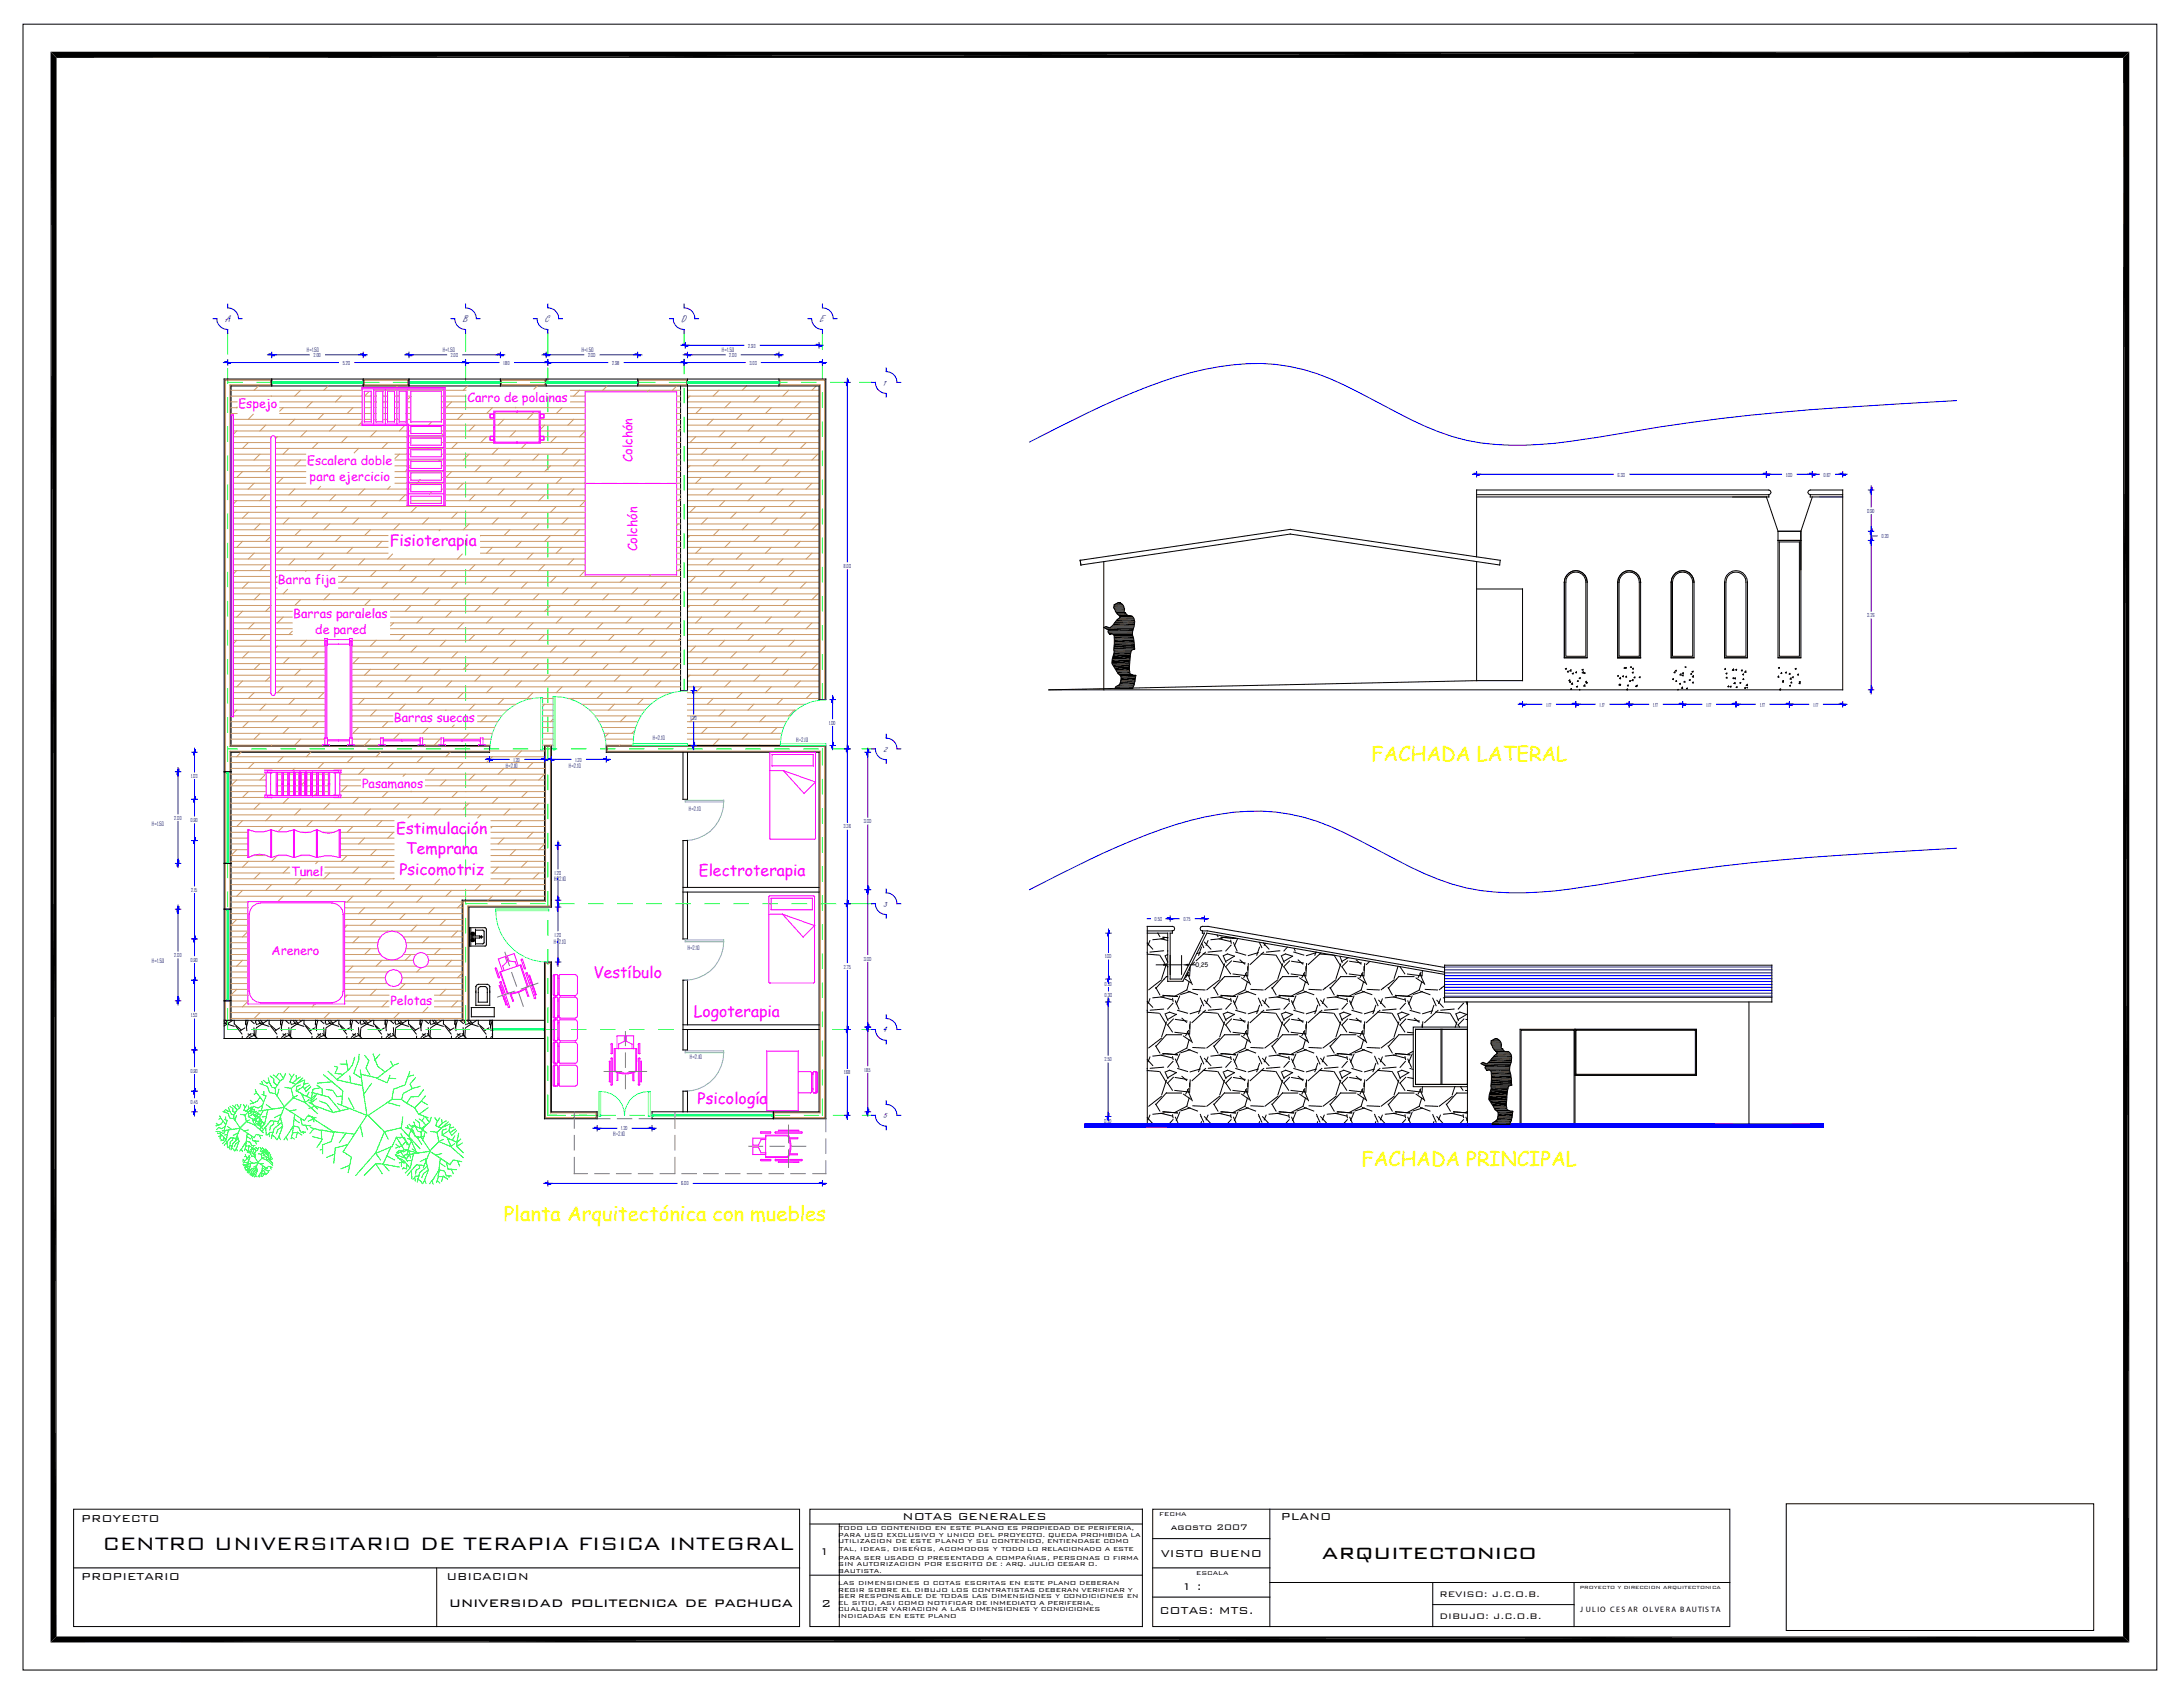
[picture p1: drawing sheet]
<svg xmlns="http://www.w3.org/2000/svg" width="279mm" height="216mm" viewBox="0 0 279 216" stroke-linecap="round" stroke-linejoin="round" font-family="sans-serif">
<defs><g id="words">
<text font-size="3.4" x="169.2" y="199.5">arquitectonico</text>
<text font-size="3.1" x="13.1" y="198.4">CENTRO UNIVERSITARIO DE TERAPIA FISICA INTEGRAL</text>
<g font-size="2.6" fill="#ff0">
<text x="175.5" y="97.4">FACHADA LATERAL</text>
<text x="174.3" y="149.2">FACHADA PRINCIPAL</text>
<text x="64.5" y="156.3">Planta Arquitectónica con muebles</text>
</g>
<text font-size="2.3" x="57.5" y="205.6">universidad politecnica de pachuca</text>
<g font-size="2" fill="#f0f">
<text x="49.9" y="69.9">Fisioterapia</text>
<text x="50.7" y="106.8">Estimulación</text>
<text x="51.1" y="112">Psicomotriz</text>
<text x="52" y="109.3">Temprana</text>
<text x="89.4" y="112.1">Electroterapia</text>
<text x="76" y="125.2">Vestíbulo</text>
<text x="88.8" y="130.2">Logoterapia</text>
<text x="89.3" y="141.4">Psicología</text>
</g>
<g font-size="1.7">
<text x="10.4" y="194.8">PROYECTO</text>
<text x="115.5" y="194.5">NOTAS GENERALES</text>
<text x="163.9" y="194.5">PLANO</text>
<text x="10.4" y="202.3">PROPIETARIO</text>
<text x="57.1" y="202.3">UBICACION</text>
<text x="104.9" y="199">1</text>
<text x="148.6" y="199.2">VISTO BUENO</text>
<text x="151.3" y="203.5">1 :</text>
<text x="105.1" y="205.6">2</text>
<text x="148.4" y="206.6">COTAS: MTS.</text>
</g>
<g font-size="1.6" fill="#f0f">
<text x="30.5" y="52.3">Espejo</text>
<text x="59.8" y="51.4">Carro de polainas</text>
<text x="39.3" y="59.5">Escalera doble</text>
<text x="81" y="59.2" transform="rotate(-90 81 59.2)">Colchón</text>
<text x="39.6" y="61.5">para ejercicio</text>
<text x="81.6" y="70.6" transform="rotate(-90 81.6 70.6)">Colchón</text>
<text x="35.6" y="74.7">Barra fija</text>
<text x="37.5" y="79.1">Barras paralelas</text>
<text x="40.3" y="81.1">de pared</text>
<text x="50.4" y="92.5">Barras suecas</text>
<text x="46.3" y="100.9">Pasamanos</text>
<text x="37.3" y="112.1">Tunel</text>
<text x="34.7" y="122.2">Arenero</text>
<text x="50" y="128.6">Pelotas</text>
</g>
<g font-size="1.4">
<text x="149.9" y="195.9">agosto 2007</text>
<text x="184.2" y="204.4">REVISO: J.C.O.B.</text>
<text x="184.2" y="207.2">DIBUJO: J.C.O.B.</text>
</g>
<g font-size="1.3" fill="#00f">
<text x="28.9" y="41.2">A</text>
<text x="59.3" y="41.2">B</text>
<text x="69.8" y="41.2">C</text>
<text x="87.2" y="41.2">D</text>
<text x="105" y="41.2">E</text>
<text x="113.1" y="49.3">1</text>
<text x="113.2" y="96.2">2</text>
<text x="113.2" y="116">3</text>
<text x="113.1" y="132.1">4</text>
<text x="113.2" y="143.1">5</text>
</g>
<g font-size="1">
<text x="107.3" y="196.7">PARA USO EXCLUSIVO Y UNICO DEL PROYECTO. QUEDA PROHIBIDA LA</text>
<text x="107.3" y="197.5">UTILIZACION DE ESTE PLANO Y SU CONTENIDO, ENTIENDASE COMO</text>
<text x="107.4" y="195.8">TODO LO CONTENIDO EN ESTE PLANO ES PROPIEDAD DE PERIFERIA,</text>
<text x="148.4" y="194.1">FECHA</text>
<text x="107.3" y="199.6">PARA SER USADO O PRESENTADO A COMPAÑIAS, PERSONAS O FIRMA</text>
<text x="107.3" y="200.4">SIN AUTORIZACION POR ESCRITO DE : ARQ. JULIO CESAR O.</text>
<text x="107.3" y="201.3">BAUTISTA.</text>
<text x="107.3" y="202.8">LAS DIMENSIONES O COTAS ESCRITAS EN ESTE PLANO DEBERAN</text>
<text x="107.3" y="203.7">REGIR SOBRE EL DIBUJO LOS CONTRATISTAS DEBERAN VERIFICAR Y</text>
<text x="107.4" y="198.5">TAL, IDEAS, DISEÑOS, ACOMODOS Y TODO LO RELACIONADO A ESTE</text>
<text x="153.1" y="201.5">ESCALA</text>
<text x="107.3" y="205.4">EL SITIO, ASI COMO NOTIFICAR DE INMEDIATO A PERIFERIA,</text>
<text x="107.3" y="206.2">CUALQUIER VARIACION A LAS DIMENSIONES Y CONDICIONES</text>
<text x="107.3" y="207.1">I</text>
<text x="107.3" y="204.5">SER RESPONSABLE DE TODAS LAS DIMENSIONES Y CONDICIONES EN</text>
<text x="107.6" y="207.1">NDICADAS EN ESTE PLANO</text>
<text x="202.3" y="206.3">J U L IO C E S AR OL VE R A B AUTIS TA</text>
</g>
<g font-size=".8">
<text x="153" y="123.7">0,25</text>
<text x="202.2" y="203.3">PROYECTO Y DIRECCION ARQUITECTONICA</text>
</g>
<g font-size=".7" fill="#00f">
<text x="39.3" y="45.1">H=1.50</text>
<text x="40.1" y="45.7">2.00</text>
<text x="43.9" y="46.7">5.20</text>
<text x="56.7" y="45.1">H=1.50</text>
<text x="57.7" y="45.7">2.00</text>
<text x="64.4" y="46.7">1.80</text>
<text x="74.4" y="45.1">H=1.50</text>
<text x="75.3" y="45.7">2.00</text>
<text x="78.3" y="46.7">2.98</text>
<text x="92.4" y="45.1">H=1.50</text>
<text x="93.3" y="45.7">2.00</text>
<text x="95.8" y="44.5">2.93</text>
<text x="95.9" y="46.7">3.03</text>
<text x="207" y="61">6.33</text>
<text x="228.6" y="61">1.00</text>
<text x="233.4" y="61">0.67</text>
<text x="239" y="65.6">0.90</text>
<text x="240.8" y="68.9">0.20</text>
<text x="108" y="72.7">8.00</text>
<text x="239" y="79">3.26</text>
<text x="83.6" y="94.7">H=2.10</text>
<text x="88.4" y="92.2">1.20</text>
<text x="101.9" y="95">H=2.10</text>
<text x="106.1" y="92.7">1.00</text>
<text x="197.9" y="90.4">1.17</text>
<text x="204.8" y="90.4">1.17</text>
<text x="211.6" y="90.4">1.17</text>
<text x="218.4" y="90.4">1.17</text>
<text x="225.3" y="90.4">1.17</text>
<text x="232.1" y="90.4">1.17</text>
<text x="24.5" y="99.6">1.03</text>
<text x="64.7" y="98.3">H=2.10</text>
<text x="65.8" y="97.5">1.20</text>
<text x="72.8" y="98.3">H=2.10</text>
<text x="73.7" y="97.5">1.20</text>
<text x="19.4" y="105.8">H=1.50</text>
<text x="22.3" y="104.9">2.00</text>
<text x="24.4" y="105.2">0.90</text>
<text x="88.2" y="103.8">H=2.10</text>
<text x="108" y="106">3.38</text>
<text x="110.6" y="105.3">3.00</text>
<text x="70.9" y="112.7">H=</text>
<text x="71" y="112">1.20</text>
<text x="71.6" y="112.7">2.10</text>
<text x="24.5" y="114.1">2.15</text>
<text x="71" y="119.9">1.20</text>
<text x="147.8" y="117.8">0.50</text>
<text x="151.5" y="117.8">0.75</text>
<text x="19.5" y="123.2">H=1.50</text>
<text x="22.3" y="122.5">2.00</text>
<text x="24.4" y="123.1">0.90</text>
<text x="70.9" y="120.9">H=</text>
<text x="71.5" y="120.9">2.10</text>
<text x="88" y="121.6">H=2.10</text>
<text x="108" y="124">2.75</text>
<text x="110.6" y="122.9">3.00</text>
<text x="141.4" y="122.6">1.00</text>
<text x="24.5" y="130.2">1.53</text>
<text x="141.4" y="127.6">0.30</text>
<text x="141.4" y="126.2">0.20</text>
<text x="24.4" y="137.3">0.90</text>
<text x="88.3" y="135.6">H=2.10</text>
<text x="108" y="137.5">1.88</text>
<text x="110.6" y="137.2">1.85</text>
<text x="141.3" y="135.8">2.50</text>
<text x="24.4" y="141.3">0.45</text>
<text x="141.3" y="143.8">0.20</text>
<text x="78.5" y="145.4">H=2.10</text>
<text x="79.5" y="144.7">1.20</text>
<text x="87.2" y="151.7">6.00</text>
</g>
</g></defs>
<g fill="none" stroke="#000" stroke-width=".13">
<path d="M138.3 71.7l26.8-4 26.9 4-.1 .6-26.8-4-26.8 4zM141.3 71.9v16.4M189 75.4h5.9v11.7h-5.9M189 71.9v15.2M189 63.3h37.4M200.2 74.5v9.7h2.9M200.6 73.7a1.28 1.28 0 0 1 1.5-.4 1.28 1.28 0 0 1 .9 1.2v9.5h-2.6v-9.5l.1-.4zM200.8 73.3a1.44 1.44 0 0 1 1.6-.1 1.44 1.44 0 0 1 .7 1.3v9.7h-2.9v-9.7l.1-.4 .2-.4zM207.1 74.5v9.7h2.9M207.7 73.3a1.46 1.46 0 0 1 1.5-.1 1.46 1.46 0 0 1 .8 1.3v9.7h-2.9v-9.7v-.4zM207.8 73.5a1.28 1.28 0 0 1 1.3-.2 1.28 1.28 0 0 1 .7 1.2v9.5h-2.6v-9.5l.1-.4zM213.9 74.5v9.7h2.9"/>
<path d="M214.5 73.3a1.46 1.46 0 0 1 1.5-.1 1.46 1.46 0 0 1 .8 1.3v9.7h-2.9v-9.7l.1-.4zM214.6 73.5a1.29 1.29 0 0 1 1.3-.2 1.29 1.29 0 0 1 .8 1.2v9.5h-2.6v-9.5v-.4zM220.7 74.5v9.7h3M221 73.7a1.46 1.46 0 0 1 1.6-.6 1.46 1.46 0 0 1 1.1 1.4v9.7h-3v-9.7zM221.4 73.5a1.28 1.28 0 0 1 1.4-.2 1.28 1.28 0 0 1 .7 1.2v9.5h-2.6v-9.5l.2-.8zM226.1 63.6l1.5 4.4h2.9M226.4 63.3l.2-.1 .1-.2-.1-.2-.2-.1h-37.4v8.6M226.4 63.3v.3h-37.4M227.6 68h2.9v16.2h-2.9zM227.6 69.2h2.9M227.7 69.4h2.6v14.6h-2.6zM230.5 68v4.9"/>
<path d="M231.7 63.3l-.2-.1-.1-.2 .1-.2 .2-.1h4.1v25.6h-101.6l54.8-1.2M231.7 63.3v.3h4.1M231.7 63.3h4.1M232 63.6l-1.5 4.4M200.4 85.6l.1-.1-.1 .1zM200.7 85.9l-.1 .1h.1M200.7 85.9v.1M200.9 87l-.1 .1h.1M200.9 87.3l.1-.1v.1zM200.9 87v.1M201 88.2l.1-.1v.1zM201.1 85.9v-.2l-.2 .1 .2 .1"/>
<path d="M201.1 87.5l.1-.1 .1 .2zM201.2 86.2l.2-.1-.1 .1zM201.8 86l-.1 .1h.1M201.8 86v.1M201.8 87.9l.1-.1-.1 .1zM202 87.1l-.1 .1h.1M202 87.1v.1M202.1 86.8l.2-.1-.1 .1zM202.2 88.2l-.1 .1M202.2 88.2v.1M202.5 85.7h.1v.1zM202.5 86.1l.1-.1 .1 .1z"/>
<path d="M202.7 87.8l.1-.1 .1 .1M202.7 87.8h.2M202.8 86.1v.1M202.8 86.1l.1 .1M203 87.3v-.1v.1zM203 87.4l.1-.1v.1zM207.1 86.5h.1M207.3 87.6v.1h-.1zM207.3 86.8l.1-.1v.1M207.3 86.8l.1 .1M207.3 87.6h.1v.1zM207.7 86.6l.1-.1v.1z"/>
<path d="M208 85.4l-.1 .1M208 85.5h-.1M208 85.5l.1-.1v.1zM208.2 86.6h-.1h.1v.1M208.3 88.3l-.1-.1h.1v.1M208.4 87.8h-.1l.1-.1v.1M208.6 87.2l.1-.1-.1 .1zM208.7 85.4h.1M208.9 86.1l.1-.1v.1zM208.9 85.6l.1-.1v.1zM209 87v.1h-.1zM209.1 86.7h.1"/>
<path d="M209.2 86.6v.1M209.2 86.7h.1M209.4 87.8l.1 .1h-.1zM209.5 87.8v-.1v.1zM209.8 86.7l.1-.1v.1zM214.1 86.9h.1v.1zM214.3 86v.1h.1M214.3 86l.1 .1M214.4 85.8h.1v.1zM214.6 87.1l-.1 .1 .1-.1M214.7 88.3h.1M215 87.5h.1l-.1 .1z"/>
<path d="M215 86.4l.1-.2 .1 .2zM215.2 88.1l.1-.2 .1 .2h-.2M215.3 86.4h.1v.1zM215.4 86.1v.1M215.4 86.1l.1 .1M215.5 87.3l.1-.1v.1zM215.7 85.4h.1M215.9 88.1h.1l-.1 .1zM216.2 87h.1v.1zM216.5 86.2l-.1 .1h.1M216.5 86.2v.1M216.6 86l.1-.1v.1z"/>
<path d="M216.6 86.6l.1-.1v.1M216.6 86.6l.1 .1M216.7 87.4h-.1l.1-.1v.1M220.8 85.6v-.1v.2M220.9 86.2l.1-.1v.1zM221 86.7h-.1l.1 .1v-.1M221.3 87.9h-.1v-.1l.1 .1M221.4 87.9l.1-.1v.1zM221.8 86.8l.1-.1v.1zM221.9 85.6v.2h-.2zM221.9 85.6v.1h-.1zM222 87.3l.1 .2h-.2z"/>
<path d="M222.1 86.9l-.1-.1h.1v.1M222.2 85.7h.1l-.1 .1zM222.2 88h.1M222.3 87.9l-.1 .1M222.3 87.9v.1M222.7 87.4l.1-.1v.1zM223 85.8h-.1l.1-.1v.2M223.1 86.3h.1l-.1 .1zM223.1 86.9h.1v.1zM223.3 86l.1-.1v.1M223.3 86h.2M223.4 88l-.1 .1h.1"/>
<path d="M223.4 88v.1M223.6 87.6l.1 .1h-.2zM223.7 88h-.1h.1M227.6 84.2h2.9M227.6 86.6v-.1l.1 .2h-.1M227.6 85.5l.1-.1v.1zM227.8 88.2v.1M227.9 88.2v.1M228 86.1l-.1 .1h.1M228 86.1v.1M228.2 87.2l.1-.1-.1 .1zM228.2 87.2v.1"/>
<path d="M228.2 87.2v.1h-.1M228.5 86.1l.1-.1v.1zM229.1 87.8v-.1v.1zM229.1 86.2l-.1 .1h.1M229.1 86.2v.1M229.2 87.4l.1-.1v.1zM229.2 86.8v.1h-.1zM229.4 86.7l.1-.1v.1zM229.8 85.6l.1-.1-.1 .1zM230.2 86.3l-.1 .1h.1M230.2 86.3v.1M230.3 87.3l.1-.1v.1z"/>
<path d="M230.3 87.4v.1h.1v-.1"/>
</g>
<path d="M189 71.9h.1M232.9 63.6h2.9" fill="none" stroke="#f0f" stroke-width=".13"/>
<path d="M201.2 90.1h3M206 90.1h2.1" fill="none" stroke="#00f" stroke-width=".13"/>
<g fill="#00f">
<path d="M201.7 90.3l.3-.2v.2z"/>
<path d="M201.7 90.1h.3l-.3 .2z"/>
</g>
<path d="M201.7 90.1h.3v.2h-.3zM201.7 89.8v.7" fill="none" stroke="#00f" stroke-width=".13"/>
<g fill="#00f">
<path d="M201.3 90h.4l-.4 .1z"/>
<path d="M201.3 90.1l.4-.1v.1z"/>
</g>
<path d="M201.3 90h.4v.1h-.4zM208 90.1h1.1" fill="none" stroke="#00f" stroke-width=".13"/>
<g fill="#00f">
<path d="M208.2 90h.3l-.3 .1z"/>
<path d="M208.2 90.1l.3-.1v.1z"/>
</g>
<path d="M208.2 90h.3v.1h-.3zM208.5 89.8v.7" fill="none" stroke="#00f" stroke-width=".13"/>
<g fill="#00f">
<path d="M208.5 90.3l.4-.2v.2z"/>
<path d="M208.5 90.1h.4l-.4 .2z"/>
</g>
<path d="M208 90.1h3M208.5 90.1h.4v.2h-.4zM212.9 90.1h2" fill="none" stroke="#00f" stroke-width=".13"/>
<g fill="#00f">
<path d="M208.5 90.3l.4-.2v.2z"/>
<path d="M208.5 90.1h.4l-.4 .2z"/>
</g>
<path d="M208.5 90.1h.4v.2h-.4zM208.5 89.8v.7" fill="none" stroke="#00f" stroke-width=".13"/>
<g fill="#00f">
<path d="M208.2 90h.3l-.3 .1z"/>
<path d="M208.2 90.1l.3-.1v.1z"/>
</g>
<path d="M208.2 90h.3v.1h-.3zM214.8 90.1h1.1" fill="none" stroke="#00f" stroke-width=".13"/>
<g fill="#00f">
<path d="M215 90h.4l-.4 .1z"/>
<path d="M215 90.1l.4-.1v.1z"/>
</g>
<path d="M215 90h.4v.1h-.4zM215.4 89.8v.7" fill="none" stroke="#00f" stroke-width=".13"/>
<g fill="#00f">
<path d="M215.4 90.3l.3-.2v.2z"/>
<path d="M215.4 90.1h.3l-.3 .2z"/>
</g>
<path d="M214.8 90.1h3M215.4 90.1h.3v.2h-.3zM219.7 90.1h2" fill="none" stroke="#00f" stroke-width=".13"/>
<g fill="#00f">
<path d="M215.4 90.3l.3-.2v.2z"/>
<path d="M215.4 90.1h.3l-.3 .2z"/>
</g>
<path d="M215.4 90.1h.3v.2h-.3zM215.4 89.8v.7" fill="none" stroke="#00f" stroke-width=".13"/>
<g fill="#00f">
<path d="M215 90h.4l-.4 .1z"/>
<path d="M215 90.1l.4-.1v.1z"/>
</g>
<path d="M215 90h.4v.1h-.4zM221.6 90.1h1.1" fill="none" stroke="#00f" stroke-width=".13"/>
<g fill="#00f">
<path d="M221.8 90h.4l-.4 .1z"/>
<path d="M221.8 90.1l.4-.1v.1z"/>
</g>
<path d="M221.8 90h.4v.1h-.4zM222.2 89.8v.7" fill="none" stroke="#00f" stroke-width=".13"/>
<g fill="#00f">
<path d="M222.2 90.3l.3-.2v.2z"/>
<path d="M222.2 90.1h.3l-.3 .2z"/>
</g>
<path d="M221.6 90.1h3.1M222.2 90.1h.3v.2h-.3zM226.5 90.1h2" fill="none" stroke="#00f" stroke-width=".13"/>
<g fill="#00f">
<path d="M222.2 90.3l.3-.2v.2z"/>
<path d="M222.2 90.1h.3l-.3 .2z"/>
</g>
<path d="M222.2 90.1h.3v.2h-.3zM222.2 89.8v.7" fill="none" stroke="#00f" stroke-width=".13"/>
<g fill="#00f">
<path d="M221.8 90h.4l-.4 .1z"/>
<path d="M221.8 90.1l.4-.1v.1z"/>
</g>
<path d="M221.8 90h.4v.1h-.4zM228.5 90.1h1.1" fill="none" stroke="#00f" stroke-width=".13"/>
<g fill="#00f">
<path d="M228.7 90h.3l-.3 .1z"/>
<path d="M228.7 90.1l.3-.1v.1z"/>
</g>
<path d="M228.7 90h.3v.1h-.3zM229 89.8v.7" fill="none" stroke="#00f" stroke-width=".13"/>
<g fill="#00f">
<path d="M229 90.3l.4-.2v.2z"/>
<path d="M229 90.1h.4l-.4 .2z"/>
</g>
<path d="M228.5 90.1h3M229 90.1h.4v.2h-.4zM233.4 90.1h2" fill="none" stroke="#00f" stroke-width=".13"/>
<g fill="#00f">
<path d="M229 90.3l.4-.2v.2z"/>
<path d="M229 90.1h.4l-.4 .2z"/>
</g>
<path d="M229 90.1h.4v.2h-.4zM229 89.8v.7" fill="none" stroke="#00f" stroke-width=".13"/>
<g fill="#00f">
<path d="M228.7 90h.3l-.3 .1z"/>
<path d="M228.7 90.1l.3-.1v.1z"/>
</g>
<path d="M228.7 90h.3v.1h-.3zM235.3 90.1h1.1" fill="none" stroke="#00f" stroke-width=".13"/>
<g fill="#00f">
<path d="M235.5 90h.3l-.3 .1z"/>
<path d="M235.5 90.1l.3-.1v.1z"/>
</g>
<path d="M235.5 90h.3v.1h-.3zM235.8 89.8v.7" fill="none" stroke="#00f" stroke-width=".13"/>
<g fill="#00f">
<path d="M235.8 90.3l.4-.2v.2z"/>
<path d="M235.8 90.1h.4l-.4 .2z"/>
</g>
<path d="M194.3 90.1h3M199.2 90.1h2M235.8 90.1h.4v.2h-.4z" fill="none" stroke="#00f" stroke-width=".13"/>
<g fill="#00f">
<path d="M194.9 90.3l.3-.2v.2z"/>
<path d="M194.9 90.1h.3l-.3 .2z"/>
</g>
<path d="M194.9 90.1h.3v.2h-.3zM194.9 89.8v.7" fill="none" stroke="#00f" stroke-width=".13"/>
<g fill="#00f">
<path d="M194.5 90h.4l-.4 .1z"/>
<path d="M194.5 90.1l.4-.1v.1z"/>
</g>
<path d="M194.5 90h.4v.1h-.4zM201.2 90.1h1" fill="none" stroke="#00f" stroke-width=".13"/>
<g fill="#00f">
<path d="M201.3 90h.4l-.4 .1z"/>
<path d="M201.3 90.1l.4-.1v.1z"/>
</g>
<path d="M201.3 90h.4v.1h-.4zM201.7 89.8v.7" fill="none" stroke="#00f" stroke-width=".13"/>
<g fill="#00f">
<path d="M201.7 90.3l.3-.2v.2z"/>
<path d="M201.7 90.1h.3l-.3 .2z"/>
</g>
<path d="M239.5 69.6v8.6M239.5 79.2v9.6M201.7 90.1h.3v.2h-.3z" fill="none" stroke="#00f" stroke-width=".13"/>
<g fill="#00f">
<path d="M239.5 87.9h.1v.4z"/>
<path d="M239.5 87.9l.1 .4h-.1z"/>
</g>
<path d="M239.1 88.3h.7M239.5 87.9h.1v.4h-.1z" fill="none" stroke="#00f" stroke-width=".13"/>
<g fill="#00f">
<path d="M239.4 88.3l.1 .3h-.1z"/>
<path d="M239.4 88.3h.1v.3z"/>
</g>
<path d="M239.5 68.6v1.1M239.4 88.3h.1v.3h-.1z" fill="none" stroke="#00f" stroke-width=".13"/>
<g fill="#00f">
<path d="M239.4 69.2l.1 .3h-.1z"/>
<path d="M239.4 69.2h.1v.3z"/>
</g>
<path d="M239.1 69.2h.7M239.4 69.2h.1v.3h-.1z" fill="none" stroke="#00f" stroke-width=".13"/>
<g fill="#00f">
<path d="M239.5 68.8h.1v.4z"/>
<path d="M239.5 68.8l.1 .4h-.1z"/>
</g>
<path d="M239.5 68.8h.1v.4h-.1zM239.5 68v1.2zM239.5 68.6h.8M239.5 63.2v1.7M239.5 65.9v2.6" fill="none" stroke="#00f" stroke-width=".13"/>
<g fill="#00f">
<path d="M239.5 67.7h.1v.3z"/>
<path d="M239.5 67.7l.1 .3h-.1z"/>
</g>
<path d="M239.1 68h.7M239.5 67.7h.1v.3h-.1z" fill="none" stroke="#00f" stroke-width=".13"/>
<g fill="#00f">
<path d="M239.4 68l.1 .3h-.1z"/>
<path d="M239.4 68h.1v.3z"/>
</g>
<path d="M239.4 68h.1v.3h-.1zM239.5 62.2v1.1" fill="none" stroke="#00f" stroke-width=".13"/>
<g fill="#00f">
<path d="M239.4 62.7l.1 .4h-.1z"/>
<path d="M239.4 62.7h.1v.4z"/>
</g>
<path d="M239.1 62.7h.7M239.4 62.7h.1v.4h-.1z" fill="none" stroke="#00f" stroke-width=".13"/>
<g fill="#00f">
<path d="M239.5 62.4h.1v.3z"/>
<path d="M239.5 62.4l.1 .3h-.1z"/>
</g>
<g fill="none" stroke="#00f" stroke-width=".13">
<path d="M239.5 62.4h.1v.3h-.1zM141.8 128.7v6.3M141.8 136v7.4M184.9 123.8h41.9M184.9 124.1h41.9M184.9 124.5h41.9M184.9 124.9h41.9M184.9 125.3h41.9M184.9 125.6h41.9M184.9 126h41.9M184.9 126.4h41.9M184.9 126.7h41.9"/>
<path d="M184.9 127.1h41.9M184.9 127.5h41.9"/>
</g>
<g fill="none" stroke="#000" stroke-width=".13">
<path d="M2.9 3.1h273.2v210.6h-273.2zM138.3 71.7v.6M146.8 119.4h2.7v6.2h1.9l3.1-6.2 30.4 5.3M146.8 119.1h3.3M148.2 119.4l.2 .5M148.9 120h.6M150.1 119.1h.2v-.3v-.2h-.2h-3.3v25.4M150.1 119.1v.3h-.3v5.9h1.4l3-5.9h-.3v-.3M153.9 119.1h-.2l-.1-.3 .1-.2h.9l30.3 5.2M153.9 119.1h.6l30.4 5.3M155.8 119.7l.1 .2M156.3 120l1.9 .1"/>
<path d="M146.8 135.6l.7 .8M146.8 128.2l.7 .7M146.8 120.7l.7 .8M146.8 137l1.5 .1M146.8 129.5l1.5 .2M146.8 122.1l1.5 .1M147.2 127.8l-.3 .6M147.2 120.4l-.3 .6M147.2 135.3l-.3 .6M147.9 133.9l.5 .9M147.9 126.4l.1 .1M148 126.5l.4 .8"/>
<path d="M148 126.5h-.1M148.4 137.2l.9 1.3M148.4 129.7l.9 1.4M148.4 122.3l.9 1.3M148.6 135l1.5 .4M148.6 127.6l1.5 .4M148.6 120.1l.9 .3M148.7 125.4l-1.7 1.3M148.7 132.9l-1.7 1.2M148.9 134.8l1.8 .2M148.9 127.4l1.8 .1M148.9 136.6l-1.7 .1"/>
<path d="M148.9 129.1l-1.7 .2M148.9 121.7l-1.7 .1M149 135l-1.4 .2M149 127.6l-1.4 .1M149 120.1l-1.4 .2M149.2 122.4l.3 .7M149.2 129.9l.3 .7M149.2 137.3l.3 .7M149.3 123.4l-.6 1.8M149.3 130.8l-.6 1.9M149.3 138.3l-.6 1.8M149.3 139.9l-1.4 1.5"/>
<path d="M149.3 139.9h1.9M149.5 123.7h-.1M149.5 122.2l-.4 .1M149.5 123h-.1M149.5 131.2l.6 .9M149.5 138.6l.6 .9M149.5 125h-.2l-1.3 1.5M149.6 137l-.5 .2M149.6 129.5l-.5 .3M149.7 137l.9 .3-1.2 .6M149.7 129.5l.9 .3M150.1 135.2v.4"/>
<path d="M150.1 127.8v.4M150.1 135.8l-.6 .8M150.1 128.4l-.6 .7M150.2 137.9l-.8 .7M150.2 130.4l-.8 .8M150.4 139.6l1.8 .2M150.4 132.1l1.8 .2M150.4 137.9l1.5 .2M150.4 130.5l1.5 .2M150.4 128.1l.5 1M150.4 135.5l.5 1.1M150.6 129.8l-1.2 .7"/>
<path d="M150.7 129.3l1.3 .4M150.7 136.7l1.3 .4M151 127.5l-.4 1M151 134.9l-.4 1M151.2 132.4h-1.9l-1.4 1.5M151.3 137.8l.6 .5M151.3 130.3l.6 .5M151.5 132.6l1 .7M151.6 125.2l.9 .6M151.8 124.8l.4 .1M152 124.6l.6 1.4M152 132l.6 1.4"/>
<path d="M152 139.5l.6 1.4M152.1 126.9l1.2 .4M152.1 134.3l1.2 .5M152.1 124.4l-.3 .7M152.1 131.9l-.3 .6M152.1 139.3l-.3 .7M152.2 125.6l-.3 1.1-1.6 .8M152.2 133.1l-.3 1-1.6 .8M152.3 123.9v.3M152.3 131.2v.4M152.3 138.6v.4M152.3 126.9l-1.2 .4"/>
<path d="M152.3 134.3l-1.2 .4M152.3 138.2v1.6M152.3 130.8v1.5M152.3 123.7v1.2M152.7 126.6l1.5 .1M152.7 134.1h1.5M152.9 123.1l-.3 .3M153.6 121.9l-.4 .1M153.6 129.4l-1.3 .3M153.6 136.8l-1.3 .4M153.6 135.2l.5 .9M153.6 127.7l.5 1"/>
<path d="M153.8 121.2l-.4 1.1M153.8 128.7l-.4 1M153.8 136.1l-.4 1.1M153.8 120.7l.3 .6M154 137l1.8 .1M154 129.5l1.8 .2M154 122.1l1.8 .1M154.2 128l.8 .9M154.2 135.4l.8 1M154.2 120.6l.8 .9M154.3 129.3l-1.7 1.6M154.3 121.9l-1.2 1.1"/>
<path d="M154.3 136.7l-1.7 1.6M154.6 127.8l-.2 .6M154.6 120.4l-.2 .6M154.6 135.3l-.2 .6M155.4 126.4l.5 .9M155.4 133.9l.5 .9M155.9 137.2l.8 1.3M155.9 129.7l.8 1.4M155.9 122.3l.8 1.3M156 135l1.5 .4M156 127.6l1.5 .4M156 120.1l1.5 .4"/>
<path d="M156.1 125.4l-1.6 1.3M156.1 132.9l-1.6 1.2M156.3 134.8l1.8 .2M156.3 127.4l1.8 .1M156.4 136.6l-1.7 .1M156.4 129.1l-1.7 .2M156.4 121.7l-1.8 .1M156.4 135l-1.4 .2M156.4 127.6l-1.4 .1M156.4 120.1l-1.4 .2M156.6 122.4l.3 .8M156.6 129.9l.3 .7"/>
<path d="M156.6 137.3l.3 .7M156.7 123.4l-.6 1.8M156.7 130.8l-.6 1.9M156.7 138.3l-.6 1.8M156.7 139.9l-1.3 1.5M156.7 139.9h2M156.9 123.7l.6 .9M156.9 131.2l.6 .9M156.9 138.6l.6 .9M157.1 137l-.5 .2M157.1 129.5l-.5 .3M157.1 122.1l-.5 .2"/>
<path d="M157.1 122.1l.9 .3-1.1 .6M157.1 137l.9 .3-1.1 .6M157.1 129.5l.9 .3M157.5 135.2l.1 .4M157.5 127.8l.1 .4M157.5 120.3l.1 .4M157.6 135.8l-.7 .8M157.6 128.4l-.7 .7M157.6 121l-.7 .7M157.6 137.9l-.7 .7M157.6 130.4l-.7 .8M157.6 123l-.7 .7"/>
<path d="M157.8 139.6l1.9 .2M157.8 124.7l1.9 .2M157.8 132.1l1.9 .2M157.9 137.9l1.5 .2M157.9 130.5l1.5 .2M157.9 123l1.5 .2M157.9 120.6l.4 1.1M157.9 128.1l.4 1M157.9 135.5l.4 1.1M157.9 120l-.1 .1M158 129.8l-1.1 .7M158.2 121.8l1.2 .4"/>
<path d="M158.2 129.3l1.2 .4M158.2 136.7l1.2 .4M158.4 120.1l-.4 1M158.4 127.5l-.4 1M158.4 134.9l-.4 1M158.7 125h-2l-1.3 1.5M158.7 132.4h-2l-1.3 1.5M158.7 137.8l.6 .5M158.7 130.3l.6 .5M158.7 122.9l.6 .5M158.9 125.2l1 .6M158.9 132.6l1 .7"/>
<path d="M159.4 124.6l.6 1.4M159.4 132l.6 1.4M159.4 139.5l.6 1.4M159.5 126.9l1.2 .4M159.5 134.3l1.2 .5M159.6 124.4l-.4 .7M159.6 131.9l-.4 .6M159.6 139.3l-.4 .7M159.6 125.6l-.3 1.1-1.5 .8M159.6 133.1l-.3 1-1.5 .8M159.7 123.7v.5M159.7 131.2v.4"/>
<path d="M159.7 138.6v.4M159.7 126.9l-1.1 .4M159.7 134.3l-1.1 .4M159.8 138.2l-.1 1.6M159.8 130.8l-.1 1.5M159.8 123.3l-.1 1.6M160.1 126.6l1.6 .1M160.1 134.1h1.6M161 121.9l-1.2 .4M161 129.4l-1.2 .3M161 136.8l-1.2 .4M161.1 127.7l.4 1"/>
<path d="M161.1 135.2l.4 .9M161.2 120.6l.3 .7M161.2 121.2l-.4 1.1M161.2 128.7l-.4 1M161.2 136.1l-.4 1.1M161.4 137l1.8 .1M161.4 129.5l1.8 .2M161.4 122.1l1.8 .1M161.6 128l.8 .9M161.6 135.4l.8 1M161.7 120.7l.7 .8M161.7 121.9l-1.7 1.5"/>
<path d="M161.7 136.7l-1.7 1.6M161.7 129.3l-1.7 1.6M161.9 120.7l-.1 .3M162 127.8l-.2 .6M162 135.3l-.2 .6M162.8 133.9l.5 .9M162.8 126.4v.1M162.8 126.5l.5 .8M162.8 126.5h.1M163.3 137.2l.8 1.3M163.3 129.7l.8 1.4M163.3 122.3l.8 1.3"/>
<path d="M163.5 135l1.5 .4M163.5 127.6l1.5 .4M163.5 125.4l-1.6 1.3M163.5 132.9l-1.6 1.2M163.7 134.8l1.9 .2M163.7 127.4l1.9 .1M163.8 136.6l-1.7 .1M163.8 129.1l-1.7 .2M163.8 121.7l-1.7 .1M163.8 135l-1.4 .2M163.8 127.6l-1.4 .1M164 122.3l.5-.2 .9 .3-1.1 .6"/>
<path d="M164 122.4l.4 .8M164 129.9l.4 .7M164 137.3l.4 .7M164.2 123.4l-.6 1.8M164.2 130.8l-.6 1.9M164.2 138.3l-.6 1.8M164.2 139.9l-1.4 1.5M164.2 139.9h1.9M164.3 123.7l.6 .9M164.3 131.2l.6 .9M164.3 138.6l.6 .9M164.5 137l-.5 .2"/>
<path d="M164.5 129.5l-.5 .3M164.5 137l.9 .3-1.1 .6M164.5 129.5l.9 .3M164.8 121.2l-.5 .5M165 135.2v.4M165 127.8v.4M165 135.8l-.7 .8M165 128.4l-.7 .7M165 137.9l-.7 .7M165 130.4l-.7 .8M165 123l-.7 .7M165.3 137.9l1.5 .2"/>
<path d="M165.3 130.5l1.5 .2M165.3 123l1.5 .2M165.3 128.1l.5 1M165.3 135.5l.5 1.1M165.4 129.8l-1.1 .7M165.6 121.8l1.3 .4M165.6 129.3l1.3 .4M165.6 136.7l1.3 .4M165.6 121.4l.2 .3M165.9 127.5l-.5 1M165.9 134.9l-.5 1M166.1 125h-1.9l-1.4 1.5"/>
<path d="M166.1 132.4h-1.9l-1.4 1.5M166.2 137.8l.6 .5M166.2 130.3l.6 .5M166.2 122.9l.6 .5M166.3 125.2l1 .6M166.3 132.6l1 .7M166.8 134.1l-1.6 .8M166.8 126.7l-1.6 .8M166.9 124.6l.6 1.4M166.9 132l.6 1.4M166.9 139.5l.6 1.4M166.9 126.9l1.2 .4"/>
<path d="M166.9 134.3l1.2 .5M167 124.4l-.4 .7M167 131.9l-.4 .6M167 139.3l-.4 .7M167.1 125.6l-.3 1.1M167.1 133.1l-.3 1M167.1 123.7v.5M167.1 131.2v.4M167.1 138.6v.4M167.2 126.9l-1.2 .4M167.2 134.3l-1.2 .4M167.2 138.2l-.1 1.6-1.9-.2"/>
<path d="M167.2 130.8l-.1 1.5-1.8-.2M167.2 123.3l-.1 1.6-1.8-.2M167.5 126.6l1.6 .1M167.5 134.1h1.6M168.4 121.8l-.1 .5M168.5 121.9l-1.3 .4M168.5 129.4l-1.3 .3M168.5 136.8l-1.3 .4M168.5 127.7l.4 1M168.5 135.2l.4 1M168.6 128.7l-.3 1M168.6 136.1l-.3 1.1"/>
<path d="M168.9 137l1.7 .1M168.9 129.5l1.7 .2M168.9 122.1l1.7 .1M169 128l.8 .9M169 135.4l.8 1M169.1 122l-1.7 1.4M169.2 136.7l-1.8 1.6M169.2 129.3l-1.8 1.6M169.5 127.8l-.3 .6M169.5 135.3l-.3 .6M170.2 133.9l.6 .9M170.2 126.4l.1 .1"/>
<path d="M170.3 126.5l.5 .8M170.3 126.5h.1M170.8 137.2l.8 1.3M170.8 129.7l.8 1.4M170.8 122.3l.8 1.3M170.9 135l1.5 .4M170.9 127.6l1.5 .4M171 125.4l-1.7 1.3M171 132.9l-1.7 1.2M171.2 134.8l1.8 .2M171.2 127.4l1.8 .1M171.2 136.6l-1.7 .1"/>
<path d="M171.2 129.1l-1.7 .2M171.3 135l-1.4 .2M171.3 127.6l-1.4 .1M171.5 122.4l.3 .8M171.5 129.9l.3 .7M171.5 137.3l.3 .7M171.6 123.4l-.6 1.8M171.6 130.8l-.6 1.9M171.6 138.3l-.6 1.8M171.6 139.9l-1.3 1.5M171.6 139.9h1.9M171.8 123.7l.6 .9"/>
<path d="M171.8 131.2l.6 .9M171.8 138.6l.6 .9M172 137l-.6 .2M172 129.5l-.6 .3M172 137l.9 .3-1.2 .6M172 129.5l.9 .3M172.4 135.2l.1 .4M172.4 127.8l.1 .4M172.4 135.8l-.6 .8M172.4 128.4l-.6 .7M172.5 137.9l-.8 .7M172.5 130.4l-.8 .8"/>
<path d="M172.5 123l-.8 .7M172.6 122.6l-.9 .4M172.7 124.7l1.8 .2M172.7 132.1l1.8 .2M172.7 139.6l1.8 .2M172.7 137.9l1.5 .2M172.7 130.5l1.5 .2M172.7 123l1.5 .2M172.7 128.1l.5 1M172.7 135.5l.5 1.1M172.9 129.8l-1.2 .7M173 129.3l1.3 .4"/>
<path d="M173 136.7l1.3 .4M173.3 127.5l-.4 1M173.3 134.9l-.4 1M173.5 125h-1.9l-1.3 1.5M173.5 132.4h-1.9l-1.3 1.5M173.6 137.8l.6 .5M173.6 130.3l.6 .5M173.6 122.9l.6 .5M173.8 132.6l1 .7M173.8 125.2l1 .6M174.3 124.6l.6 1.4M174.3 132l.6 1.4"/>
<path d="M174.3 139.5l.6 1.4M174.4 126.9l1.2 .4M174.4 134.3l1.2 .5M174.4 124.4l-.3 .7M174.4 131.9l-.3 .7M174.4 139.3l-.3 .7M174.5 125.6l-.3 1.1-1.5 .8M174.5 133.1l-.3 1-1.5 .8M174.6 123.7v.5M174.6 131.2v.4M174.6 138.6v.4M174.6 126.9l-1.2 .4"/>
<path d="M174.6 134.3l-1.2 .4M174.7 138.2l-.1 1.6M174.7 130.8l-.1 1.5M174.7 123.3l-.1 1.6M175 126.6l1.5 .1M175 134.1h1.6M175.3 123l-.4 .4M175.9 129.4l-1.3 .3M175.9 136.8l-1.3 .4M175.9 127.7l.5 1M175.9 135.2l.5 1M176.1 128.7l-.4 1"/>
<path d="M176.1 136.1l-.4 1.1M176.3 137l1.8 .1M176.3 129.5l1.8 .2M176.5 128l.8 .9M176.5 135.4l.8 1M176.6 136.7l-1.7 1.6M176.6 129.3l-1.7 1.6M176.9 127.8l-.2 .6M176.9 135.3l-.2 .6M177.7 133.9l.5 .9M177.7 126.4v.1M177.7 126.5l.5 .8"/>
<path d="M177.7 126.5h.1M178.2 137.2l.8 1.3M178.2 129.7l.8 1.4M178.3 135l1.5 .4M178.3 127.6l1.5 .4M178.4 125.4l-1.6 1.3M178.4 132.8l-1.6 1.3M178.6 134.8l1.8 .2M178.6 127.4l1.9 .1M178.7 136.6l-1.7 .1M178.7 129.1l-1.7 .2M178.7 135l-1.4 .2"/>
<path d="M178.7 127.6l-1.4 .1M178.9 123.7l-.5 1.5M178.9 129.9l.3 .7M178.9 137.3l.3 .7M179 130.8l-.6 1.9M179 138.2l-.6 1.9M179 125l-1.3 1.5M179 139.9l-1.3 1.5M179 125h2M179 139.9h2M179.2 123.7l.6 .9M179.2 131.2l.6 .9"/>
<path d="M179.2 138.6l.6 .9M179.4 137l-.5 .2M179.4 129.5l-.5 .3M179.4 137l.9 .3-1.1 .6M179.4 129.5l.9 .3M179.8 135.2l.1 .4M179.8 127.8l.1 .4M179.9 135.8l-.7 .8M179.9 128.4l-.7 .7M179.9 137.9l-.7 .7M179.9 130.4l-.7 .8M180.1 132.1l.8 .1"/>
<path d="M180.2 128.1l.4 1M180.2 137.9l.7 .1M180.2 130.5l1.5 .2M180.2 135.5l.4 1.1M180.3 129.8l-1.1 .7M180.5 129.3l1.2 .4M180.5 136.7l.4 .2M180.7 127.5l-.4 1M180.7 134.9l-.4 1M180.9 132.4h-1.9l-1.3 1.5M180.9 134.5l-.8 .4M181 130.3l.6 .5"/>
<path d="M181.2 131.7h6.6v7.1h-6.6zM181.2 131.7v7.1h6.6M181.2 125.2l1 .6M181.7 126.7l-1.6 .8M181.7 124.6l.6 1.4M181.7 139.5l.6 1.4M181.8 126.9l1.2 .4M181.9 124.4l-.4 .7M181.9 139.3l-.4 .7M182 125.6l-.4 1.1M182 131.2v.2M182.1 139.1l-.1 .7-1.9-.2"/>
<path d="M182.1 124.2l-.1 .7-1.9-.2M182.1 126.9l-1.2 .4M182.1 130.8v.6M182.4 126.6l1.6 .1M183.4 129.4l-1.3 .3M183.4 127.7l.4 1M183.5 128.7l-.3 1M183.7 129.5l1.8 .2M183.9 128l.8 .9M184 129.3l-1.7 1.6M184.4 127.8l-.3 .6M184.4 131.7v7.1"/>
<path d="M184.6 131.7v7.1M184.7 127.7h.2M184.9 126.1l-.7 .6M184.9 127.6h41.9M184.9 123.5h41.9v4.7h-41.9zM185.6 129.7l.8 1.4M186.1 129.1l-1.7 .2M186.2 139.1l-.3 1M186.4 129.9l.3 .7M186.5 130.8l-.2 .6M186.5 139.9l-1.3 1.5M186.5 139.9h1.3"/>
<path d="M186.6 131.2l.2 .2M186.8 129.5l-.5 .3M186.9 129.5l.8 .3M186.9 139.1l.3 .4M187.3 128.4l-.7 .7M187.4 130.4l-.8 .8M187.6 139.6h.2M187.6 130.5h.2M187.7 128.2l.1 .4M187.7 129.8l-1.1 .7M187.8 131.4h-6.9v7.7h6.9M187.8 128.3l-.1 .2"/>
<path d="M187.8 128.2v15.8M194.7 131.9h6.8v12h-6.8zM201.6 131.7h15.5v5.9h-15.5zM201.7 131.9h15.3v5.6h-15.3zM217.1 131.7v5.9h-15.5M223.8 128.2v15.8M146.8 143l.7 .8M147.2 142.7l-.3 .6M147.9 141.3l.5 .9M148.6 142.5l1.5 .3M148.7 140.3l-1.7 1.3M148.9 142.3l1.8 .1"/>
<path d="M148.9 144h-.3M149 142.5l-1.4 .1M150.1 142.7v.4M150.1 143.3l-.6 .7M150.4 143l.5 1M151 142.3l-.4 1.1M151.5 140l1 .7M151.9 141.6l-1.6 .8M152.1 141.7l1.2 .5M152.2 140.5l-.3 1.1M152.3 141.8l-1.2 .4M152.7 141.5l1.6 .1"/>
<path d="M153.6 142.6l.5 1M153.8 143.6l-.2 .4M154.2 142.9l.8 .9M154.6 142.7l-.2 .6M155.4 141.3l.5 .9M156 142.5l1.5 .3M156.1 140.3l-1.6 1.3M156.3 142.3l1.8 .1M156.4 144h-.4M156.4 142.5l-1.4 .1M157.5 142.7l.1 .4M157.6 143.3l-.7 .7"/>
<path d="M157.9 143l.4 1M158.4 142.3l-.4 1.1M158.9 140l1 .7M159.5 141.7l1.2 .5M159.6 140.5l-.3 1.1-1.5 .8M159.7 141.8l-1.1 .4M160.1 141.5l1.6 .1M161.1 142.6l.4 1M161.2 143.6l-.2 .4M161.6 142.9l.8 .9M162 142.7l-.2 .6M162.8 141.3l.5 .9"/>
<path d="M163.5 142.5l1.5 .3M163.6 140.3l-1.7 1.3M163.7 142.3l1.9 .1M163.8 144h-.3M163.8 142.5l-1.4 .1M165 142.7v.4M165 143.3l-.7 .7M165.3 143l.5 1M165.9 142.3l-.5 1.1M166.3 140l1 .7M166.8 141.6l-1.6 .8M166.9 141.7l1.2 .5"/>
<path d="M167.1 140.5l-.3 1.1M167.2 141.8l-1.2 .4M167.5 141.5l1.6 .1M168.5 142.6l.4 1M168.6 143.6l-.1 .4M169 142.9l.8 .9M169.5 142.7l-.3 .6M170.2 141.3l.6 .9M170.9 142.5l1.5 .3M171 140.3l-1.7 1.3M171.2 142.3l1.8 .1M171.2 144h-.3"/>
<path d="M171.3 142.5l-1.4 .1M172.4 142.7l.1 .4M172.4 143.3l-.6 .7M172.7 143l.5 1M173.3 142.3l-.4 1.1M173.8 140l1 .7M174.4 141.7l1.2 .5M174.5 140.5l-.3 1.1-1.5 .8M174.6 141.8l-1.2 .4M175 141.5l1.6 .1M175.9 142.6l.5 1M176.1 143.6l-.2 .4"/>
<path d="M176.5 142.9l.8 .9M176.9 142.7l-.2 .6M177.7 141.3l.5 .9M178.3 142.5l1.5 .3M178.4 140.3l-1.6 1.3M178.6 142.3l1.8 .1M178.7 144h-.4M178.7 142.5l-1.4 .1M179.8 142.7l.1 .4M179.9 143.3l-.7 .7M180.2 143l.4 1M180.7 142.3l-.4 1.1"/>
<path d="M181.2 140l1 .7M181.7 141.6l-1.6 .8M181.8 141.7l1.2 .5M182 140.5l-.4 1.1M182.1 141.8l-1.2 .4M182.4 141.5l1.6 .1M183.4 142.6l.4 1M183.5 143.6l-.1 .4M183.9 142.9l.8 .9M184.4 142.7l-.3 .6M185.1 141.3l.5 .9M185.8 142.5l1.5 .3"/>
<path d="M185.9 140.3l-1.7 1.3M186 142.3l1.8 .1M186.1 144h-.3M186.2 142.5l-1.5 .1M187.3 142.7v.3M187.3 143.3l-.7 .7M187.6 143l.2 .4M187.8 143.2l-.1 .2M187.8 142.2l-.2 .2M194.6 144v-12.3h7v12.3M9.4 193.1h92.9v15.1h-92.9zM103.7 193.1h42.5v15.1h-42.5z"/>
<path d="M103.7 195h42.5M107.4 195v13.2M147.5 193.1h73.9v15.1h-73.9zM147.5 196.9h15M162.5 193.1v15.1M228.6 192.5h39.4v16.2h-39.4zM9.4 200.7h92.9M55.9 200.7v7.5M103.7 201.6h42.5M147.5 200.7h15M147.5 204.4h15M162.5 202.5h58.9"/>
<path d="M183.4 202.5v5.7M183.4 205.4h18.1M201.5 202.5v5.7"/>
</g>
<path d="M6.5 6.6l.7 202.8-.7 .8zM6.5 6.6l.7 .8v202zM7.2 7.4l265.3-.8-.8 .8zM6.5 6.6h266l-265.3 .8zM6.5 210.2l265.2-.8 .8 .8zM6.5 210.2l.7-.8h264.5zM271.7 7.4l.8 202.8-.8-.8zM271.7 7.4l.8-.8v203.6z" fill="#000"/>
<path d="M146.8 144h77" fill="none" stroke="#f0f" stroke-width=".13"/>
<g fill="#00f">
<path d="M141.8 142.5h.1v.4z"/>
<path d="M141.8 142.5l.1 .4h-.1z"/>
</g>
<path d="M141.5 142.9h.7M141.8 142.5h.1v.4h-.1z" fill="none" stroke="#00f" stroke-width=".13"/>
<g fill="#00f">
<path d="M141.7 142.9l.1 .3h-.1z"/>
<path d="M141.7 142.9h.1v.3z"/>
</g>
<path d="M141.8 127.7v1.1M141.7 142.9h.1v.3h-.1z" fill="none" stroke="#00f" stroke-width=".13"/>
<g fill="#00f">
<path d="M141.7 128.2l.1 .4h-.1z"/>
<path d="M141.7 128.2h.1v.4z"/>
</g>
<path d="M141.5 128.2h.7M141.7 128.2h.1v.4h-.1z" fill="none" stroke="#00f" stroke-width=".13"/>
<g fill="#00f">
<path d="M141.8 127.9h.1v.3z"/>
<path d="M141.8 127.9l.1 .3h-.1z"/>
</g>
<path d="M141.9 119.9v2M141.8 127.9h.1v.3h-.1zM141.9 122.9v2.9M141.9 126.4v.4M141.9 127.8v.4M141.8 142.9v.1M141.8 144h.1" fill="none" stroke="#00f" stroke-width=".13"/>
<g fill="#00f">
<path d="M141.9 124.9h.1v.4z"/>
<path d="M141.9 124.9l.1 .4h-.1z"/>
</g>
<path d="M141.5 125.3h.7M141.9 124.9h.1v.4h-.1z" fill="none" stroke="#00f" stroke-width=".13"/>
<g fill="#00f">
<path d="M141.8 125.3l.1 .3h-.1z"/>
<path d="M141.8 125.3h.1v.3z"/>
</g>
<path d="M141.9 118.9v1.1M141.8 125.3h.1v.3h-.1z" fill="none" stroke="#00f" stroke-width=".13"/>
<g fill="#00f">
<path d="M141.8 119.4l.1 .4h-.1z"/>
<path d="M141.8 119.4h.1v.4z"/>
</g>
<path d="M141.5 119.4h.7M141.8 119.4h.1v.4h-.1z" fill="none" stroke="#00f" stroke-width=".13"/>
<g fill="#00f">
<path d="M141.9 119.1h.1v.3z"/>
<path d="M141.9 119.1l.1 .3h-.1z"/>
</g>
<path d="M141.9 119.1h.1v.3h-.1zM149.2 117.6h1.7M153 117.6h.7" fill="none" stroke="#00f" stroke-width=".13"/>
<g fill="#00f">
<path d="M149.8 117.7l.3-.1v.1z"/>
<path d="M149.8 117.6h.3l-.3 .1z"/>
</g>
<path d="M149.8 117.6h.3v.1h-.3zM149.8 117.2v.7" fill="none" stroke="#00f" stroke-width=".13"/>
<g fill="#00f">
<path d="M149.4 117.5h.4l-.4 .1z"/>
<path d="M149.4 117.6l.4-.1v.1z"/>
</g>
<path d="M149.4 117.5h.4v.1h-.4zM153.6 117.6h1.1" fill="none" stroke="#00f" stroke-width=".13"/>
<g fill="#00f">
<path d="M153.8 117.5h.4l-.4 .1z"/>
<path d="M153.8 117.6l.4-.1v.1z"/>
</g>
<path d="M153.8 117.5h.4v.1h-.4zM154.2 117.2v.7" fill="none" stroke="#00f" stroke-width=".13"/>
<g fill="#00f">
<path d="M154.2 117.7l.3-.1v.1z"/>
<path d="M154.2 117.6h.3l-.3 .1z"/>
</g>
<path d="M146.8 117.6h.4M149.3 117.6h.5M154.2 117.6h.3v.1h-.3z" fill="none" stroke="#00f" stroke-width=".13"/>
<path d="M148 123.5h.9M149.8 122.3v2.4M149.8 123.5h1.4M151.2 122.3v2.4M152.1 123.5h.9" fill="none" stroke="#000" stroke-width=".13"/>
<path d="M148.9 123.3l.9 .2-.9 .1zM151.2 123.5l.9-.2v.3z" fill="#000"/>
<g fill="#00f">
<path d="M138.8 143.7h94.6l-94.6 .6z"/>
<path d="M138.8 144.3l94.6-.6v.6z"/>
</g>
<g fill="none" stroke="#000" stroke-width=".13">
<path d="M34.8 48.5v.9M46.5 48.5v.9M52.3 48.5v.9M64 48.5v.9M69.9 48.5v.9M81.6 48.5v.9M88 48.5v39.9h-.9v-39M99.7 48.5v.9M142.6 79.8h2.6M142.6 77.4a.79 .79 0 0 1 1-.1 .79 .79 0 0 1 .3 1 1.24 1.24 0 0 0 1 .6 1.54 1.54 0 0 1 .1 1.7l-.1 .5 .3 1.1v.9a.44 .44 0 0 0-.4 .4 6.6 6.6 0 0 0-.1 2.7l.3 .2 .4 .1-.2 1.1-.2 .5h-2.3l.1-.2a.97 .97 0 0 0 .7-.8 .97 .97 0 0 0-.4-.9l-.8-1.3 .1-.5a4.8 4.8 0 0 0 .2-2v-1.1l-.3-.2a.35 .35 0 0 1-.4 0 .35 .35 0 0 1-.1-.5l-.5-.3 .3-.1 .5 .2 1.2-1.4-.1-.2a1.45 1.45 0 0 1-.6-1h-.1zM142.8 79.5h2.4M143 79.3h2.2"/>
<path d="M77.6 95.4h28.1v47.8h-22.2v-.9h21.3v-46h-27.2zM87.4 96.3v6h.6v-6M141.3 80.4h3.8M141.8 80.8h3.2M141.8 80.9h3.2M141.8 80.6h3.2M141.9 81h3.1M141.9 81.1h3.1M142.1 80.3h3M142.2 80.2h3M142.3 80.1h2.9M142.3 80.2h2.9"/>
<path d="M142.3 84.9h2.3M142.3 84.4h2.3M142.3 85h2.3M142.4 81.1h2.6M142.4 81.2h2.6M142.5 81.3h2.5M142.5 83.1h2.7M142.5 83.2h2.5M142.5 83.2h2.4M142.5 83.3h2.3M142.6 81.3h2.4M142.6 81.4h2.4"/>
<path d="M142.6 83.4h2.2M142.6 83.5h2.2M142.6 81.9h2.5M142.7 88h2.3M142.7 88.1h2.3M142.8 87.9h2.3M142.9 87.8h2.2M143 87.7h2.1M143.3 86.4h2.1M60.1 118.7h2l.1 .1v2.2l-2.1 .1zM60.3 118.7v2.4M60.3 119.5h.1"/>
<path d="M60.4 119.5l.1 .2M60.4 119.4h.2v.2h-.2zM60.5 119.4l-.1 .1M60.5 119.5h.1M60.5 119.6v.1v-.1M60.5 119.3v.1M60.5 119.8h.9v.2h-.9zM60.5 119.4l.1 .1M60.6 119.5h.1h-.1M60.6 119.5l-.1 .2M60.7 119.5v-.2h-.4v1.2h.2l-.1-.2M60.7 119.5v.3"/>
<path d="M60.9 119h.9l.2 .2-.1 1.5-1 .1M60.9 118.9v.9M61.4 119.9h.4M61.5 119.8l.2 .1-.1 .1zM61.6 119.7v.4M87.4 113.6h17.4M87.4 114.2h17.4M88 107.6h-.6v12.6h.6v-6M88 107.5v6.1M28.7 130.7l.1 .2M28.7 130.6h41M28.9 131l1.1 .3"/>
<path d="M28.9 130.6l.3 .4M29 130.9l-.3 .1M29.2 131l-.5 .3M29.6 130.6v-34.3h33.1v-.9h-33.1v-46h75.2v40.1h.9v-41h-77v84.4h41M29.8 130.6l-.6 .3M30 130.6v.4l.9 .8M30.2 131.3l.8 1M31 132.6v.3M31.3 131.6l-.5 .3M31.5 130.6l-.1 .5M31.5 131.1l.1 .8M31.6 130.6h-.1"/>
<path d="M31.8 132.3l.3 .2M31.8 130.6l-.3 .9M32.1 130.6l.4 .4M32.1 132.3l-.5 .5M32.4 132.3l.6 .6M32.5 132.5l-.6 .3M32.5 131.6l.1 1M32.8 131.7l-.1 1M32.8 130.6l-.1 .2 .1 .3M33.1 130.6l.2 .3M33.3 131l1.1 .3M33.3 130.6l.4 .4"/>
<path d="M33.4 130.9l-.4 .2M33.6 131l-.8 .5M34.3 130.6l-.6 .3M34.4 130.6v.4l.9 .8M34.7 131.3l.7 1M35.5 132.6v.3M35.8 131.6l-.5 .3M35.9 130.6v.5M36 131.1l.1 .8M36.1 130.6h-.1M36.2 132.3l.4 .2M36.2 130.6l-.2 .9"/>
<path d="M36.6 130.6l.4 .4M36.6 132.3l-.5 .5M36.8 132.3l.6 .6M36.9 132.5l-.5 .3M37 131.5v1.1M37.2 130.8l.1 .3M37.3 131.7l-.1 1M37.3 130.6l-.1 .2M37.5 130.6l.3 .3M37.8 131l1.1 .3M37.8 130.6l.4 .4M37.9 130.9l-.5 .2"/>
<path d="M38.1 131l-.8 .5M38.7 130.6l-.5 .3M38.9 130.6v.4l.9 .8M39.1 131.3l.8 1M39.9 132.6v.3M40.2 131.6l-.5 .3M40.4 130.6v.5M40.4 131.1l.1 .8M40.6 130.6h-.1M40.7 132.3l.3 .2M40.7 130.6l-.2 .9M41 130.6l.4 .4"/>
<path d="M41 132.3l-.5 .5M41.3 132.3l.6 .6M41.4 132.5l-.6 .3M41.4 131.5l.1 1.1M41.7 131.7l-.1 1M41.7 130.6l-.1 .2 .2 .3M42 130.6l.2 .3M42.2 131l1.1 .3M42.2 130.6l.4 .4M42.4 130.9l-.5 .2M42.6 131l-.8 .5M43.2 130.6l-.6 .3"/>
<path d="M43.4 130.6v.4l.9 .8M43.6 131.3l.8 1M44.4 132.6v.3M44.7 131.6l-.5 .3M44.9 130.6l-.1 .5M44.9 131.1l.1 .8M45 130.6h-.1M45.1 132.3l.4 .2M45.1 130.6l-.2 .9M45.5 130.6l.4 .4M45.5 132.3l-.5 .5M45.8 132.3l.5 .6"/>
<path d="M45.9 132.5l-.6 .3M45.9 131.5l.1 1.1M46.1 130.8l.1 .3M46.2 131.7l-.1 1M46.2 130.6l-.1 .2M46.4 130.6l.3 .3M46.7 131l1.1 .3M46.7 130.6l.4 .4M46.8 130.9l-.4 .2M47 131l-.8 .5M47.6 130.6l-.5 .3M47.8 130.6v.4l.9 .8"/>
<path d="M48 131.3l.8 1M48.9 132.6l-.1 .3M49.2 131.6l-.6 .3M49.3 130.6v.5M49.4 131.1v.8M49.5 130.6h-.1M49.6 132.3l.4 .2M49.6 130.6l-.2 .9M49.9 130.6l.5 .4M50 132.3l-.6 .5M50.2 132.3l.6 .6M50.3 132.5l-.5 .3"/>
<path d="M50.3 131.5l.1 1.1M50.6 131.7v1M50.6 130.6v.2l.1 .3M50.9 130.6l.2 .3M51.2 131l1.1 .3M51.2 130.6l.3 .4M51.3 130.9l-.5 .2M51.5 131l-.8 .5M52.1 130.6l-.6 .3M52.3 130.6v.4l.9 .8M52.5 131.3l.8 1M53.3 132.6v.3"/>
<path d="M53.6 131.6l-.5 .3M53.8 130.6v.5M53.8 131.1l.1 .8M53.9 130.6h.1M54.1 132.3l.3 .2M54.1 130.6l-.2 .9M54.4 130.6l.4 .4M54.4 132.3l-.5 .5M54.7 132.3l.6 .6M54.8 132.5l-.6 .3M54.8 131.5l.1 1.1M55 130.8l.1 .3"/>
<path d="M55.1 131.7l-.1 1M55.1 130.6l-.1 .2M55.4 130.6l.2 .3M55.6 131l1.1 .3M55.6 130.6l.4 .4M55.7 130.9l-.4 .2M55.9 131l-.8 .5M56.6 130.6l-.6 .3M56.8 130.6v.4l.8 .8M57 131.3l.7 1M57.8 132.6v.3M58.1 131.6l-.5 .3"/>
<path d="M58.2 130.6v.5M58.3 131.1l.1 .8M58.4 130.6h-.1M58.5 132.3l.4 .2M58.5 130.6l-.2 .9M58.9 130.6l.4 .4M58.9 132.3l-.5 .5M59.2 132.3l.5 .6M59.2 130.6v-15.4h10.5v-19.8h.9v20.7h-10.6v14.5M59.3 132.5l-.6 .3M59.3 131.5v1.1M59.5 130.8l.1 .3"/>
<path d="M59.6 131.7l-.1 1M59.6 130.6l-.1 .2M59.8 130.6l.3 .3M60.1 131l1.1 .3M60.1 130.6l.4 .4M60.2 130.9l-.4 .2M60.3 120.3h.1M60.3 128.9h3v1.2h-3zM60.4 120.3l.1-.2 .1 .2M60.4 120.2h.2v.2h-.2zM60.4 131l-.8 .5M60.5 120.4v.1v-.1"/>
<path d="M60.5 120.3h.1M60.6 120.3h.1h-.1M60.6 120.3l-.1 .2h.2v-.2M60.7 120v.3M60.9 120v.9M61 126.1l.2-.1h1.2l.2 .1 .1 .2v2.4h-1.8v-2.4zM61 130.6l-.5 .3M61.2 130.6v.4l.9 .8M61.3 126.4l.2-.1h.6l.2 .1 .1 .1v1.8h-1.2v-1.8zM61.4 131.3l.8 1M62.2 132.6v.3M62.6 131.6l-.6 .3"/>
<path d="M62.7 130.6v.5M62.8 131.1v.8M62.9 130.6h-.1M63 132.3v.1M63 130.6l-.2 .9M63 132.6l-.2 .2M63 130.6v2.3M69.7 123.1h.9v19.2h5.8v.9h-6.7zM87.4 131.8h17.4M87.4 131.2h17.4M88 131.2v-5.8h-.6v9h.6v-2.6M189.6 136.2h3.8"/>
<path d="M190 136.6h3.2M190 136.7h3.2M190.1 136.7h3.1M190.1 136.6h3.1M190.1 136.4h3.2M190.1 136.8h3.1M190.2 136.9h3M190.3 136.2h3.1M190.3 136.1h3.1M190.4 136h3M190.5 136h2.9M190.5 135.9h2.9"/>
<path d="M190.6 136.9h2.6M190.7 137h2.5M190.8 137.1h2.4M190.8 135.6h2.7M190.8 138.9h2.7M190.8 139h2.5M190.8 139h2.4M190.8 139.1h2.3M190.8 137.2h2.5M190.8 139.2h2.2M190.9 133.2a.79 .79 0 0 1 1-.1 .79 .79 0 0 1 .2 1l.5 .5a.78 .78 0 0 1 .9 1l-.1 .4a2.04 2.04 0 0 0 0 1.7l.1 1.2a.45 .45 0 0 0-.5 .4 5.6 5.6 0 0 0-.1 2.7l.4 .2h.3l-.2 1.2-.2 .5h-2.2l.1-.2a.95 .95 0 0 0 .4-1.6l-1-1.4 .4-1.4-.1-.3a3.9 3.9 0 0 0 0-2l-.2-.1a.34 .34 0 0 1-.4 0 .34 .34 0 0 1-.1-.5l-.6-.3 .3-.1 .5 .2 1.3-1.4-.1-.2a1.44 1.44 0 0 1-.6-1h-.1zM190.9 139.3h2.1"/>
<path d="M190.9 137.7h2.5M191 135.3h2.5M191.2 135.1h2.3M87.4 142.3v-2.7h.6v2.7M99 142.3v.9M190.5 140.7h2.4M190.6 140.8h2.3M190.6 140.2h2.3M191 143.8h2.3M191 143.9h2.3M191.1 143.7h2.2M191.1 143.6h2.3"/>
<path d="M191.2 143.5h2.2M191.6 142.2h2"/>
</g>
<g fill="#000">
<path d="M142.5 77.7l1.4 .1zM142.5 77.8h1.4h-1.4zM142.5 77.8h1.4zM142.6 77.5l1.2 .1h-1.2zM142.6 77.5h1.2v.1zM142.6 77.6l1.3 .1h-1.4zM142.6 77.6h1.2l.1 .1zM142.6 77.5h1.2zM142.6 77.4l1.2 .1h-1.2zM142.6 77.4h1.1l.1 .1zM142.6 77.8l1.3 .1h-1.3zM142.6 77.8h1.3v.1z"/>
<path d="M142.6 77.9l1.3 .1h-1.2zM142.6 77.9h1.3v.1zM142.7 78l1.2 .1h-1.2zM142.7 78h1.2v.1zM142.7 77.3h.9zM142.6 77.4h1.1zM142.7 77.3l1 .1zM142.7 78.1h1.2zM142.7 78.1l1.2 .1zM142.8 78.2l1.1 .1h-1.1zM142.8 78.2h1.1v.1zM142.8 78.3h1.1z"/>
<path d="M142.8 78.3l1.1 .1h-1.1zM142.8 78.3h1.1v.1zM142.7 77.3h.1h.8zM142.8 77.3h.8zM142.8 78.4h1.2h-1.1zM142.8 78.4h1.1h.1zM142.9 78.4h1.2zM142.9 77.2l.7 .1zM142.9 78.4l1.2 .1h-1.1zM142.9 78.4h1.2v.1zM142.9 77.2h.6zM143 77.2h.5z"/>
<path d="M143 78.5l1.1 .1zM143 78.6h1.1zM143 78.6l1.2 .1h-1.1zM143 78.6h1.1l.1 .1zM143 77.2h.4zM143.1 77.2h.3zM143.1 78.7l1.2 .1h-1.1zM143.1 78.7h1.1l.1 .1zM143.2 79.1h1.9l.1 .2zM143.2 78.8h1.4zM143.2 78.8h1.6zM143.3 78.8l1.6 .1h-1.6z"/>
<path d="M143.3 78.8h1.5l.1 .1zM143.3 78.9h1.6zM143.3 78.9l1.7 .1h-1.7zM143.3 78.9h1.6l.1 .1zM143.3 79h1.7zM143.2 79.1l.1-.1 1.8 .1zM143.3 79h1.7l.1 .1zM141.3 80.3h.7zM141.3 80.3l.8 .1zM141.3 80.3l.2-.1 .4 .1zM141.5 80.2l.4 .1zM141.5 80.2h.2z"/>
<path d="M142 81.1h.3zM142 81.1l.2 .1zM142 81.2h.2zM142.1 81.2h.1zM142.5 83.8l2.1 .6h-2.2zM142.5 83.8h2.2l-.1 .6zM142.6 85.4l2 .4h-1.7zM142.6 85.4h2v.4zM142.9 85.8l1.7 .1h-1.7zM142.9 85.8h1.7v.1zM142.9 85.9l1.7 .1h-1.6zM142.9 85.9h1.7v.1z"/>
<path d="M143 86l1.6 .1h-1.6zM143 86h1.6v.1zM143 86.1l1.6 .1zM143.1 86.2h1.5zM143.1 86.2h1.6zM143.1 86.2l1.6 .1zM143.2 86.3h1.6zM143.2 87.7h1.9v.1zM143.2 86.3h1.8zM143.2 87.7h1.9zM143.2 87.6h2zM143.3 86.3l1.7 .1h-1.7z"/>
<path d="M143.3 86.3h1.7v.1zM143.3 87.6h1.9h-2zM143.3 87.6h1.9zM143.4 86.5h2h-2zM143.4 86.5h2zM143.4 87.4l1.8 .2h-1.9zM143.4 87.4h1.8v.2zM143.4 86.5l1.9 .2h-1.8zM143.4 86.5h2l-.1 .2zM143.4 87.2l1.8 .2h-1.8zM143.4 87.2h1.9l-.1 .2zM143.5 87.1l1.8 .1h-1.9z"/>
<path d="M143.5 87.1h1.8v.1zM143.5 86.7l1.8 .4h-1.8zM143.5 86.7h1.8v.4zM145 86.4h.2zM145.2 86.4h.1zM189.5 136.1h.7zM189.5 136.1h.8zM189.6 136.1l.7 .1zM189.5 136.1l.2-.1 .4 .1zM189.7 136l.4 .1zM189.7 136h.2zM190.2 136.9h.3z"/>
<path d="M190.2 136.9h.4zM190.2 136.9l.3 .1zM190.3 137h.2zM190.8 139.6l2.1 .6h-2.3zM190.8 139.6h2.1v.6zM190.8 133.4l1.3 .1h-1.3zM190.8 133.4h1.3v.1zM190.8 133.5l1.3 .1zM190.8 133.6h1.4zM190.8 133.3h1.3zM190.8 133.3l1.3 .1h-1.3zM190.8 133.3h1.3v.1z"/>
<path d="M190.9 133.2l1.1 .1h-1.2zM190.9 133.2h1.1v.1zM190.9 133.6l1.3 .1h-1.3zM190.9 133.6h1.3v.1zM190.9 133.7l1.3 .1h-1.3zM190.9 133.7h1.3v.1zM190.9 133.8l1.3 .1h-1.2zM190.9 133.8h1.3v.1zM191 133.1h.9zM190.9 133.2h1.1zM191 133.1l1 .1zM191 133.9h1.2z"/>
<path d="M191 133.9l1.1 .1zM191 134l1.1 .1h-1.1zM191 134h1.1v.1zM191 134.1h1.1zM191.1 134.1l1.1 .1h-1.1zM191.1 134.1h1l.1 .1zM191 133.1h.1h.8zM191.1 133.1h.8zM191.1 134.2h1.1zM191.1 133.1h.7zM191.1 133l.7 .1zM191.1 134.2h1.2z"/>
<path d="M191.2 134.2l1.1 .1h-1.1zM191.2 134.2h1.1v.1zM191.1 133h.6zM191.2 133h.5zM191.2 134.3l1.2 .1zM191.3 134.4h1.1zM191.3 134.4l1.2 .1h-1.1zM191.3 134.4h1.1l.1 .1zM191.3 133h.4zM191.3 133h.3zM191.4 133h.2zM191.4 134.5l1.2 .1h-1.1z"/>
<path d="M191.4 134.5h1.1l.1 .1zM191.5 134.6h1.4zM191.5 134.9h1.9l.1 .2zM191.5 134.6h1.6zM191.5 134.6l1.7 .1h-1.6zM191.5 134.6h1.6l.1 .1zM191.6 134.7h1.6zM191.6 134.7l1.7 .1h-1.7zM191.6 134.7h1.6l.1 .1zM191.6 134.8h1.7zM191.5 134.9l.1-.1 1.8 .1zM191.6 134.8h1.7l.1 .1z"/>
<path d="M190.6 140.2l2.3 .5h-2.4zM190.6 140.2h2.3v.5zM190.9 141.2l1.9 .4h-1.7zM190.9 141.2h1.9v.4zM191.1 141.6l1.7 .1h-1.6zM191.1 141.6h1.7v.1zM191.2 141.7h1.7zM191.2 141.7l1.7 .2h-1.6zM191.2 141.7h1.7v.2zM191.3 141.9l1.6 .1zM191.3 142h1.6zM191.4 142h1.6z"/>
<path d="M191.4 142l1.6 .1zM191.4 143.5h2v.1zM191.5 142.1h1.6zM191.5 142.1h1.7zM191.4 143.5h2zM191.5 143.4h1.9zM191.5 142.1l1.8 .1zM191.6 143.4h1.8zM191.6 142.3h2zM191.7 143.2l1.7 .2h-1.8zM191.7 143.2h1.8l-.1 .2zM191.7 142.3l1.9 .2h-1.9z"/>
<path d="M191.7 142.3h1.9v.2zM191.7 143l1.8 .2h-1.8zM191.7 143h1.8v.2zM191.7 142.9l1.8 .1h-1.8zM191.7 142.9h1.8v.1zM191.7 142.5l1.8 .4h-1.8zM191.7 142.5h1.9l-.1 .4zM193.3 142.2h.2zM193.5 142.2h.1z"/>
</g>
<path d="M142.8 79.4h2.4M143 79.2h2.2M141.8 80.7h3.2M142.6 81.8h2.5M190.1 136.5h3.2M190.9 137.6h2.5M190.9 138.1h2.5M190.9 135.4h2.6M191.1 135.2h2.4M191.3 135h2.2" fill="none" stroke="#000" stroke-width=".14"/>
<path d="M142.6 79.6h2.6M142.6 82.5h2.6M142.6 82.3h2.6" fill="none" stroke="#000" stroke-width=".17"/>
<path d="M142.4 79.9h2.8M141.4 80.5h3.7M142.5 82.9h2.7M142.6 81.6h2.5M189.7 136.3h3.6M190.8 138.7h2.7M190.9 137.4h2.5" fill="none" stroke="#000" stroke-width=".24"/>
<path d="M142.6 82h2.6M190.8 139.4h2.2M190.9 137.8h2.5" fill="none" stroke="#000" stroke-width=".34"/>
<path d="M142.6 82.7h2.6M190.8 138.5h2.7" fill="none" stroke="#000" stroke-width=".26"/>
<path d="M142.5 83.6h2.3" fill="none" stroke="#000" stroke-width=".31"/>
<path d="M142.3 84.6h2.3" fill="none" stroke="#000" stroke-width=".43"/>
<path d="M142.4 85.2h2.2M190.7 141h2.1" fill="none" stroke="#000" stroke-width=".29"/>
<path d="M190.6 135.7h2.9" fill="none" stroke="#000" stroke-width=".22"/>
<path d="M190.9 138.3h2.6" fill="none" stroke="#000" stroke-width=".19"/>
<path d="M29.1 38.9v.5a1.39 1.39 0 0 1 1.4 1.4h.5M27.3 40.8h.5a1.39 1.39 0 0 0 1.3 1.4v.5M250.4 108.6a555.2 555.2 0 0 0-26.4 1.8 266.5 266.5 0 0 0-19.2 2.8 51.4 51.4 0 0 1-15.3 .8 32.5 32.5 0 0 1-10.6-3.9 89.9 89.9 0 0 0-10.3-5 25.6 25.6 0 0 0-14.4-.6 70.1 70.1 0 0 0-14.9 5.6l-7.5 3.8" fill="none" stroke="#00f" stroke-width=".13"/>
<path d="M46.6 48.6h5.6v.7h-5.6zM64.2 48.6h5.6v.7h-5.6zM81.7 48.6h6.2v.7h-6.2zM62.7 95.5h-33.2v-46.2h5.2v-.7h-5.9v82M62.7 96.2h-33.2v34.4M77.7 95.5h27.9v47.6h-6.5v-.7h5.9v-46.2h-27.3zM105 89.5v-40.2h-5.2v-.7h5.8v40.9M59.3 130.7v-15.4h10.5v-19.8h.7v20.5h-10.6v14.7M69.8 123.2h.7v19.2h5.8v.7h-6.5z" fill="none" stroke="#994c00" stroke-width=".13"/>
<g fill="none" stroke="#0f0" stroke-width=".13">
<path d="M29.1 42.7v2.6M29.1 47.2v1.8M29.1 50.9v1.9M29.1 54.6v1.9M29.1 58.3v1.9M29.1 48.9h1.9M32.9 48.9h1.9M46.5 48.9h2M50.3 48.9h2M59.6 42.7v2.3M59.6 46.8v1.9M59.6 50.5v1.9"/>
<path d="M59.6 54.3v1.8M59.6 58v1.9M64 48.9h2M67.9 48.9h2M70.1 42.7v2.5M70.1 47.1v1.9M70.1 50.8v1.9M70.1 54.5v1.9M70.1 58.3v1.8M81.6 48.9h2.2M85.7 48.9h2.2M87.6 42.7v1.4"/>
<path d="M87.6 46v1.8M87.6 49.7v1.9M87.6 53.4v1.9M87.6 57.1v1.9M99.2 48.9h1.5M102.6 48.9h1.8M105.3 42.7v2M105.3 46.6v1.8M105.3 50.3v1.8M105.3 54v1.8M105.3 57.7v1.9M106.3 48.9h1.9"/>
<path d="M110 48.9h1.5M29.1 62.1v1.8M29.1 65.8v1.9M29.1 69.5v1.9M29.1 73.2v1.9M29.1 77v1.8M59.6 61.7v1.9M59.6 65.4v1.9M59.6 69.1v1.9M59.6 72.9v1.8M59.6 76.6v1.8M70.1 62v1.8"/>
<path d="M70.1 65.7v1.9M70.1 69.4v1.9M70.1 73.1v1.9M70.1 76.9v1.8M87.6 60.9v1.8M87.6 64.6v1.8M87.6 68.3v1.9M87.6 72v1.9M87.6 75.7v1.9M87.6 79.5v1.8M105.3 61.4v1.9M105.3 65.2v1.8"/>
<path d="M105.3 68.9v1.8M105.3 72.6v1.9M105.3 76.3v1.9M29.1 80.7v1.9M29.1 84.4v1.9M29.1 88.1v1.9M29.1 91.9v1.8M29.1 95.6v1.8M29.1 99.3v1.8M29.1 95.8h1.3M32.2 95.8h1.9M36 95.8h1.8"/>
<path d="M39.7 95.8h1.8M43.4 95.8h1.8M47.1 95.8h1.9M50.8 95.8h1.9M54.5 95.8h1.9M58.3 95.8h1.8M59.6 80.3v1.9M59.6 84v1.9M59.6 87.8v1.8M59.6 91.5v1.8M59.6 95.2v1.9M59.6 98.9v1.9"/>
<path d="M62 95.8h1.8M65.7 95.8h1.9M69.4 95.8h1.9M70.1 80.6v1.9M70.1 84.3v1.9M70.1 88v1.9M70.1 91.8v1.8M70.1 95.5v1.9M70.1 99.2v1.9M73.1 95.8h1.9M76.9 95.8h1.8M80.6 95.8h1.8"/>
<path d="M84.3 95.8h1.8M87.6 83.2v1.8M87.6 86.9v1.5M88 95.8h1.9M91.7 95.8h1.9M95.5 95.8h1.8M99.2 95.8h1.8M102.9 95.8h1.8M105.3 80.1v1.8M105.3 83.8v1.8M105.3 87.5v2M105.3 95.8v2.1"/>
<path d="M105.3 99.8v1.8M106.6 95.8h1.9M110.3 95.8h1.2M29.1 103v1.9M29.1 106.7v1.9M29.1 110.5v1.8M29.1 114.2v1.8M29.1 117.9v1.9M59.6 102.7v1.8M59.6 106.4v1.8M59.6 110.1v1.9M59.6 113.8v1.9h2.7"/>
<path d="M59.6 117.5v1.9M64.2 115.7h1.8M67.9 115.7h1.9M70.1 102.9v1.9M70.1 106.7v1.8M70.1 110.4v1.8M70.1 114.1v1.8M70.1 117.8v1.9M71.6 115.7h1.9M75.3 115.7h1.9M79.1 115.7h1.8M82.8 115.7h1.8"/>
<path d="M86.5 115.7h1.9M90.2 115.7h1.9M93.9 115.7h1.9M97.7 115.7h1.8M101.4 115.7h1.8M105.1 115.7h1.9M105.3 103.5v1.8M105.3 107.2v1.9M105.3 110.9v1.9M105.3 114.6v1.9M105.3 118.4v1.8M108.8 115.7h2.7"/>
<path d="M29.1 121.6v1.9M29.1 125.3v1.9M29.1 129.1v2.7h1.3M32.2 131.8h1.9M32.7 139.5l.1 .4M33.5 138.4l.1 .4M33.7 138.3l.5 .3 .3-.1 .3 .6 .4 .2 .1 .7M33.8 139.7l-.1 .4M34.3 137.9l.2 .6M34.6 137.7l.4 .4 .1 .5 .4 .3M35 137.6l.4 .2M35.6 137.4l-.2 .4 .4 .5-.6 1"/>
<path d="M35.7 139.4l-.2 .9M35.9 137.4l.4 .6M36 131.8h1.8M36.5 139.2l.8 .1M36.5 137.4l-.2 .6-.4 .3M37 137.4l.3 .4-.2 .6 .7 .4M37.6 137.5l-.2 .3M37.9 137.7v.5l-.4 .4M38.4 137.8l-.5 .3M38.5 138.9l-.5 .1-.1 .6M38.7 138l-1.4 1.3 .2 1.2-1.1 1.1-1.1-1.6-.8-.2-.3-.8-.9-.3M38.8 139.1l.4 .6 .6-.6"/>
<path d="M38.9 138.2l-.9 .4M39 138.3l-.2 .8-.9 .5 .7 .4M39.4 138.6l-.5 .1M39.6 139.8l-.3 .4M39.6 138.9l-.6 .4M39.7 131.8h1.8M39.9 139.8l2.2 .6 1.4 1.7M40.1 139.4l-.3 1.2-1.2-.6 .5 1.1M40.6 138.9l.6 .5 .1 .8M40.6 139.9l-.6 .8-.3 .1M40.9 139.2l-.7 .2M41.4 137.6l2.5 2-.2 1.8"/>
<path d="M41.8 139.4l.8 .2 .5 .8 .6-.1M42 137.1l1.2 1.1 3 .7M42.5 138.4l-1.9 .2M42.9 136.5l.3 .1-.3 .8 .9 .1M43.4 131.8h1.8M43.6 136.2h.7M44.3 135.7l.2 1.3-1.3 1.1M44.8 137.7l.1 .8M45.4 135.3l-.3 1-.5 .7M46 134.9l-.1 .7-.6 1.8 .9 .5M46.1 136.9l.8 5.7M46.7 135.1l.5 .6-.4 1 .6 .9"/>
<path d="M47.1 131.8h1.9M47.5 138.7l-.9 1.3M47.8 134.9l.5 1.6 1 .7M48.6 134.9l-.6 .8M49.9 138h.7M49.9 137.6l-.3 1-1.4-.6M50 135.8l.3 .6-2 1.6-2.1-.5M50.8 131.8h1.9M51 136.1l-.7 .3M52.4 137.2l-.6 1.7-1.4 .5-.2 1.3-3.1 2.1 2.1 2 2.1-.5 2.4 2.7M52.9 137.6l-.7 .2M53.2 137.9l-.7 .8 .3 .6-1.2 .6-.2 .8h-1.2"/>
<path d="M53.8 139l-1 .3M54.2 139.5l-.7 .8-.9 .1-.5 .8M54.5 131.8h1.9M58.3 131.8h1.8M59.6 121.2v1.9M59.6 125v1.8M59.6 128.7v2.3M62 131.8h1.8M65.7 131.8h1.9M69.4 131.8h1.9M70.1 121.5v1.9M70.1 125.3v1.8"/>
<path d="M70.1 129v1.8M70.1 132.7v1.9M70.1 136.4v1.9M73.1 131.8h1.9M76.9 131.8h1.8M80.6 131.8h1.8M84.3 131.8h1.8M88 131.8h1.9M91.7 131.8h1.9M95.5 131.8h1.8M99.2 131.8h1.8M102.9 131.8h1.8"/>
<path d="M105.3 122.1v1.8M105.3 125.8v1.9M105.3 129.5v1.9M105.3 133.2v1.9M105.3 137v1.8M106.6 131.8h1.9M110.3 131.8h1.2M27.7 143.8l.3 .2M27.8 145l.4 .1 .3 .2M28 145.4l.5-.1 .4 .6M28 143.2l.3-.1 .6 .8-.2 .8M28.1 142.8l.2 .3"/>
<path d="M28.2 145.4v.3M28.6 143.5l-.3 .4-.6 .2M28.7 145.6l-.1 .4-.3-.1v.1M28.7 144.3l-.3 .1-.4-.1-.2 .2M28.7 142.1l.1 .3M28.7 143.2l.4 .2-.2 .5M28.9 142l.3 .2 .2-.1 .2 .5 .3 .1v.5M28.9 144.7l-.3 .4-.6-.3h-.3M28.9 143v.3M29 145.2l-.2 .1M29 146.1l.1 .8M29.1 144.2l.5 .3"/>
<path d="M29.2 144.7l-.2 1.2-.5 .4M29.3 141.8l.1 .3M29.4 146.8v.2M29.5 141.6l.3 .3v.3l.3 .2M29.6 146.9l.4 .3M29.7 146.6h-.3l-.2 .3M29.8 145.7v.2l-.3 .2-.1 .3M29.8 141.5l.2 .2M30.2 141.4l-.2 .3 .3 .3-.4 .7M30.2 145.7l-.7-.1-.8 1M30.2 142.8l-.1 .6M30.2 147l-.1 .3"/>
<path d="M30.3 141.4l.4 .4M30.4 145.2l.2 .9-.4 .9 .2 .3M30.4 145l-.5 .3M30.5 145.7l-.7 .6-.2 .9M30.6 146.1l-.4 .3-.2 .3M30.7 144.4l-2.3 .3M30.8 142.6l.5 .1M30.8 141.4l-.1 .4-.3 .2M30.9 147l-.2 .3M31.1 148.4l.2 .1M31.2 141.4l.2 .3-.2 .4 .5 .2M31.2 149.2l.4 .2"/>
<path d="M31.3 149.4h.3l.3 .3M31.3 148h.2l.4 .5-.2 .5M31.4 147l.2 .2M31.4 147.8l.1 .2M31.4 149.4v.2M31.5 146.7l-.2 .5M31.5 143.5l1.1 .5 1.1 1M31.6 141.4l-.2 .3M31.6 145l-.1 1.1-.6 1 .1 .2M31.6 145.5l.5 .3M31.7 148.2l-.2 .3-.4 .1M31.7 149.6v.2l-.2-.1v.1"/>
<path d="M31.8 148.7l-.3 .1-.2-.1-.2 .1M31.8 147.3v.2M31.8 148l.2 .1-.1 .4M31.8 141.6v.3l-.3 .3M31.8 144.6l-.6 .1M31.9 147.3l.1 .1 .2-.1 .1 .3 .2 .1v.3M31.9 149l-.2 .2-.6-.2M31.9 147.9v.2M31.9 143.3l-.4 .2M31.9 146.6l-.1 .5M32 149.3h-.2M32 149.9v.4"/>
<path d="M32 148.6l.4 .3M32 140.8l.5 .4M32.1 149l-.2 .7-.3 .3M32.1 147.1l.1 .2M32.2 142.4l-.4 .1v.4M32.2 150.3v.1M32.2 141.7l-.4 .2M32.2 145.4l.1 .6 .8 .1M32.2 147l.2 .2v.2l.2 .1M32.3 142.6l.5 .1 .4 .3M32.3 150.3l.2 .3M32.4 141.8l-1.1 .9 .2 .8-.8 .8-.8-1.1-.5-.1-.2-.6-.7-.2"/>
<path d="M32.4 150.2h-.2l-.1 .1M32.4 149.6v.1l-.2 .1v.3M32.4 146.9l.2 .2M32.4 146.6v.1M32.5 143.2l.7-.1 .6 .7M32.5 142l-.6 .2M32.5 140l.4-.1 .8 1.1-.2 1.1M32.6 142l-.2 .6-.6 .3 .5 .3M32.6 146.6h-.4l-.2-.4-.4-.1-.2 .6h.5l.4 .2M32.6 146l.2 .4M32.7 146.9l-.1 .2 .2 .2-.3 .4M32.7 149.6l-.5-.1-.4 .6"/>
<path d="M32.7 147.8l-.1 .3M32.7 150.4l-.1 .2M32.7 143.2v.4M32.8 146.9l.2 .2M32.8 149.3l.1 .5-.2 .6 .1 .2M32.8 149.2l-.3 .2M32.8 142.2l-.3 .1M32.9 149.6l-.4 .4-.2 .5M32.9 149.8l-.2 .2-.1 .3M32.9 143l-.1 .4M33 148.8l-1.4 .2M33 142.4l-.5 .3"/>
<path d="M33.1 147.7h.3M33.1 146.9l-.1 .3-.2 .1M33.1 142.6l-.4 .4-.3-.4M33.1 150.4l-.1 .2M33.2 145.3l.2 .4M33.3 140.4l-.4 .6-.9 .3M33.3 142.8l-.2 .8-.8-.4 .3 .8 .3-.3M33.3 146.9l.1 .2-.1 .2 .4 .2M33.4 143.5v.5l-.4-.2-.1 .2M33.4 150.4l.2 .2M33.5 143.3l-.4 .3v.4l.6 .5M33.5 150.2l-.1 .3"/>
<path d="M33.5 141.5l-.5 .3-.5-.2-.4 .3M33.5 148.2l.7 .3 .7 .6M33.6 140.1l.5 .2-.4 .7M33.6 149.8l-.1 .4h.3l.2 .1M33.6 149.8l.2 .1 .1 .3h.3M33.6 145.3l-.8-.1-.3 .4-1.8-1.2-.5 1.5M33.6 146.9l-.1 .2M33.6 149.2l-.1 .6-.4 .7 .1 .1M33.6 149.5l.3 .2M33.6 143.6l-.5 .4M33.7 148.9l-.4 .1M33.7 142.1l-.3 .6-1-.4h-.4"/>
<path d="M33.7 147v.2l-.2 .2M33.8 148.1l-.2 .1M33.8 150.2l-.1 .3M33.9 147.5l-.2 .1v.2M33.9 149.4l.1 .4h.5M33.9 147.1l-.2 .1M34 144.2l.1 1M34 142.9h-.4M34.1 147.1l-.7 .6 .1 .5-.5 .5-.5-.7-.3-.1-.1-.3-.5-.2M34.1 150.2v.1M34.1 147.6l.2 .3 .2-.3M34.1 141.4l.8 .5"/>
<path d="M34.1 147.3l-.4 .1M34.2 147.3l-.1 .3-.4 .3 .3 .1M34.3 142.1l-.4 1.7-.7 .7M34.3 149.8v.2M34.3 147.4l-.1 .1M34.4 147.9l-.1 .2M34.4 148.4l-.2 .1M34.4 145.1l.1 .4M34.5 147.5l-.3 .2M34.6 149.3l.1 .3M34.6 147.8v.5l-.6-.3 .2 .5M34.8 148.1l-.2 .2-.1 .2 .4 .4"/>
<path d="M34.8 149.4l-.5-.1-.1 .2-1.2-.7-.4 .9M34.8 145.3l.5 .3v.2M34.9 148.3l-.4 .2M34.9 144.9h-.4l-.2 .4M35 143.5v.4l-.4 .3-.1 .4M35.6 143.5l-1-.1-1.1 1.4M35.7 145.5l-.2 .4M35.9 142.9l.3 1.2-.5 1.3 .2 .4M35.9 142.6l-.8 .4M36.1 143.6l-1 .8-.4 1.3M36.2 144.1l-.7 .5-.1 .5M36.3 141.7l-3.2 .5"/>
<path d="M36.6 145.5l-.2 .4M37.3 145.5l.3 .3M37.4 145l-.1 .7M37.5 140.5l1.5 .6 1.6 1.4M37.6 144.1l-.2 .9h.7l.5 .3M37.6 144.1l.6 .2 .3 .6h.6M37.7 143.2l.6 .5M37.7 142.6l-.2 1.5-.9 1.4 .2 .4M37.9 142l-.8 .2M38 140.2l-.4 .3M38.1 144.9l-.2 .7M38.5 143.1l.2 .9 1.1 .1"/>
<path d="M38.8 144.9v.1M39.1 144l.3 .6M39.5 143.5l.6-.3 2.5 1.6 2.7 .3M39.5 142.7l.7 .4M39.5 140.8l-.4 .3M39.5 141.1l.7 .4M39.6 141.9l.7-.4 2.3 .9 2.2-.5M39.8 144.3l1.3 .4M39.9 143l.3 .6M40 145.5l1.3 .3M40.2 144.5l-.5 .5M40.3 140.2l-.5 .4v.5l.8 .8"/>
<path d="M40.4 143.1l-1-.3-.4 .6-2.6-1.7-.9 2.1M40.5 140.6l-.7 .5M40.9 140.9l.9 .4 .8 1.1M41.3 147.1l-.3 .1M42.6 144.9l-1.5-.3 .1 1.3-.6 .9M42.7 144.9l-.3 1.2-1.1 .4v1.1M42.8 147.7l-1 .4M43.2 141.3l3.7 1.4-3 4.7 1.1 .7-.4 2M44.2 145.1l-.8 1.1M44.4 146.5l-1.5 .4-.2 2M44.6 140.5l.7 1.4M44.7 149.2l-1 .4"/>
<path d="M46.1 144.1l.3 1.4M48.1 147.6l1.9-.8-1 2.2 2.1 .4M48.1 148.9l.8 1.3M48.1 147.7l.6 .7M49.2 144.8l-1.1 2.7-2.5 2.9M49.2 144.9l.5 .9M49.6 141.1l1.5 .4M49.6 148l.9 .5M49.8 149.8l-.8-.8-.9-.1-1.5 1.5M50.2 146.8l.5-1.3 1 1.6 1.5 .4M50.7 146.4l.4 .4M50.9 145.5l.9 .1 .3 .9"/>
<path d="M50.9 148.2l.5 .2 .4 .3M51.1 148.8l.7-.1 .7 .8M51.2 145.6l.3-.1 .9 1.1-.3 1.1M51.3 147.4l.8 1.2M51.3 145.1l.2 .4M51.4 140.7l1.7 1.1 .8-.9 .8 .5M51.4 148.8v.4M51.5 142.9l-.1 1.5M51.7 147.2l-1.1 .6 1.1 1.1M51.9 146.1l-.4 .5-.8 .3M52.1 149.1l-.1 .5-.4-.2-.1 .2M52.1 144l.2 .4"/>
<path d="M52.2 147.1l-.5 .3-.6-.2-.3 .3M52.2 145.7l.5 .2-.3 .7M52.3 147.4l.2 .8M52.4 143.9l.4 .4 .3-.2 .4 .7 .4 .1v.7M52.4 147.8l-.3 .5-1-.4h-.4M52.4 145.3v.4M52.5 145.7l.7 1.6M52.7 144.7l.6 .9 1-.1M52.7 148.5h-.5M52.7 149.8v1.1M52.7 147l.8 .6M52.9 147.8l-.4 1.7-.6 .6"/>
<path d="M53 143.6l.1 .5M53.1 150.7l.1 .4M53.1 141.8l.5 .8 1.2 .4M53.2 143.3l.5 .4v.5l.5 .3M53.4 145.6l.6 .8M53.5 150.9l.4 .3 .1 .2M53.6 150.5h-.4l-.3 .4M53.7 149.1v.4l-.4 .3-.1 .5M53.7 143.2l.3 .3M53.9 144.5l.7 .5M54.3 143.1l-.3 .4 .5 .5-.6 .9M54.3 149.1h-1l-1.2 1.3"/>
<path d="M54.4 145l-.3 .9M54.4 151.1l-.3 .4M54.4 140.3l-.5 .6M54.5 143l.5 .6M54.5 148.5l.3 1.2-.4 1.3 .1 .5M54.5 148.3l-.7 .3M54.6 143.9l-.7 .5-1-.3-.6 1.3M54.7 149.2l-1 .9-.3 1.2M54.8 141.8l-1.1 .8M54.8 149.7l-.6 .5-.2 .5M55 147.3l-3.2 .5M55.1 144.8l.8 .1"/>
<path d="M55.2 143l-.2 .7-.5 .2M55.2 151.1l-.2 .4M55.7 143.1l.3 .4-.2 .6 .7 .3M56 151.1l.3 .3M56.1 150.6l-.2 .7M56.2 146.1l1.5 .6 1.6 1.4M56.2 149.7l-.1 .9h.7l.5 .3M56.2 149.7l.7 .2 .2 .6h.6M56.3 143.1l-.3 .4M56.3 148.9l.6 .4M56.3 148.3l-.1 1.4-.9 1.5 .1 .3M56.5 147.6l-.8 .2"/>
<path d="M56.5 143.3l.1 .5-.5 .4M56.7 145.8l-.5 .3M56.7 150.5l-.2 .7M57.1 143.5l-.5 .2M57.1 144.5l-.5 .2v.5M57.1 148.8l.2 .8 1.1 .1M57.4 143.6l-1.5 1.3 .3 1.2-1.2 1.2-1.1-1.7-.7-.1-.3-.9-1-.3M57.4 150.5l.1 .2M57.5 144.7l.3 .6 .6-.6M57.5 143.9l-.8 .4M57.7 143.9l-.2 .8-.9 .6 .7 .3M57.8 149.7l.2 .5"/>
<path d="M58.1 144.3l-.5 .1M58.2 145.4l-.3 .5M58.3 144.5l-.7 .4M58.6 148.6l.2 .6M58.7 145l-.2 1.2-1.2-.6 .4 1.1 .5-.3M59 145.8l-.5 .4v.5l.8 .8M59.1 148.7l-1.1-.2-.4 .5-2.6-1.7-.8 2.1M59.2 146.3l-.7 .4M70.1 140.2v2.5h2.2M73.2 142.7h3.2M76.9 142.7h1.9M80.6 142.7h1.9"/>
<path d="M84.3 142.7h1.9M88.1 142.7h1.8M91.8 142.7h1.8M95.5 142.7h1.8M99.2 142.7h1.9M102.9 142.7h1.9M105.3 140.7v2M106.7 142.7h1.8M110.4 142.7h1.1"/>
</g>
<g fill="none" stroke="#808080" stroke-width=".13">
<path d="M74.9 61.9h1.2M77 61.9h1.9M79.8 61.9h1.9M82.6 61.9h1.9M85.4 61.9h1.2M64.6 121.9l.6 1.7M65.5 124.5l.6 1.7M65.8 126.9l-2.1 .7M66.4 127.1l.6 1.7M68.8 125.8l-2.1 .8M77.3 137.1h2.3M80 132v1.8"/>
<path d="M80 134.8v1.8M80 137.5v1.8M80.5 137.1h2.3M73.5 148.1v2.1h1.7M73.5 142.3v2.1M73.5 145.3v1.9M76.1 150.2h1.9M76.4 143.2h1.7M78.9 150.2h1.9M79 143.2h1.9M81.7 150.2h1.9M81.8 143.2h1.7"/>
<path d="M84.5 150.2h1.8M86.4 142.3v2.1M86.4 145.3v1.9M86.4 148.1v2.1M87.3 150.2h1.8M90.1 150.2h1.8M92.9 150.2h1.8M95.6 150.2h1.9M95.8 146.7h1.8M98.4 150.2h1.9M98.5 146.7h1.9M100.9 144v2.2"/>
<path d="M100.9 147.2v2.2M101.2 150.2h1.9M101.3 146.7h1.8M105.7 148.5v1.7h-1.7M105.7 143.2v1.6M105.7 145.8v1.8"/>
</g>
<g fill="none" stroke="#0ff" stroke-width=".13">
<path d="M34.8 48.8h11.7M34.8 49.1h11.7M34.8 49h11.7M34.8 48.9h11.7M34.9 48.9v.1M34.9 48.8v.1M34.9 49v.1M46.4 48.8v.1M46.4 49v.1M46.4 48.9v.1M52.3 48.8h11.7M52.3 49.1h11.7"/>
<path d="M52.3 49h11.7M52.3 48.9h11.7M52.4 48.9v.1M52.5 48.8v.1M52.5 49v.1M63.9 48.8v.1M63.9 49v.1M64 48.9v.1M69.9 48.8h11.7M69.9 49.1h11.7M69.9 49h11.7M69.9 48.9h11.7"/>
<path d="M70 48.8v.3M81.5 48.8v.1M81.5 49v.1M81.5 48.9v.1M88 48.8h11.7M88 49.1h11.7M88 49h11.7M88 48.9h11.7M88.1 48.9v.1M88.1 48.8v.1M88.1 49v.1M99.6 48.8v.1"/>
<path d="M99.6 49v.1M99.6 48.9v.1M69.2 89.3a6.5 6.5 0 0 0-6.5 6.6M69.2 89.3h.2v6.7h-.2zM70.8 89.2h.2v6.8h-.2zM71 89.2a6.6 6.6 0 0 1 6.6 6.6M81 95.2h7v.2h-7zM88 88.4a6.7 6.7 0 0 0-7 6.8M99.9 95.2h5.8v.2h-5.8zM105.7 89.6a5.6 5.6 0 0 0-5.8 5.6M63.4 116.6a6.6 6.6 0 0 0 6.7 6.5M63.4 116.3h6.8v.3h-6.8z"/>
<path d="M63 131.6h6.7M63 131.7h6.7M63 131.8h6.7M63 131.9h6.7M63.1 131.7v.1M63.2 131.6v.1M63.2 131.8v.1M69.6 131.6v.1M69.6 131.8v.1M69.6 131.7v.1M76.7 139.7h.2v3.2h-.2zM76.9 139.7a3 3 0 0 1 3 3 3 3 0 0 1 3.1-3"/>
<path d="M83 139.7h.2v3.2h-.2zM83.5 142.9h15.5M83.5 142.6h15.5M83.5 142.7h15.4M83.5 142.8h15.4M83.5 142.7v.1M83.6 142.6v.1M83.6 142.8v.1M98.9 142.6v.3"/>
</g>
<path d="M87.7 102.4h4.9v.2h-4.9zM92.6 102.6a4.9 4.9 0 0 1-4.9 5M87.7 120.3h4.9v.2h-4.9zM87.7 134.5h4.9v.2h-4.9zM92.6 134.7a4.9 4.9 0 0 1-4.9 4.9M92.6 120.5a4.9 4.9 0 0 1-4.9 4.9" fill="none" stroke="#6cc" stroke-width=".13"/>
<g fill="none" stroke="#c96" stroke-width=".13">
<path d="M29.6 49.9h16.7M29.6 50.7h16.7M29.6 51.4h.7M29.6 52.2h.7M29.6 52.9h.7M29.9 53.7h16.4M29.9 54.4h16.4M29.9 55.2h22.2M29.9 55.9h4.8M29.9 56.6h4.8M29.9 57.4h4.8M29.9 58.1h4.8"/>
<path d="M29.9 58.9h4.8M29.9 59.6h4.8M30.3 55.2l-.4 .4M30.3 52.1v.1M31.8 56.6l-.8 .8M32.4 53l-.6 .7M33.1 49.4l-.6 .5M33.3 58.1l-.8 .8M34 54.4l-.7 .8M34.7 59.7l-.7 .7M35.2 55.9h16.9M35.3 56.6h16.8"/>
<path d="M35.3 57.4h16.8M35.3 58.1h3.8M35.3 58.9h3.8M35.3 59.6h3.8M35.5 55.9l-.2 .2M35.8 51.4h10.5M35.8 52.2h10.5M35.8 52.9h10.5M36.2 52.2l-.4 .4M37 57.4l-.8 .7M37.7 53.7l-.7 .7M38.5 49.9l-.8 .8"/>
<path d="M38.5 58.9l-.8 .7M39.2 55.2l-.7 .7M40 51.4l-.8 .8M40.7 56.6l-.7 .8M41.4 52.9l-.7 .8M42 49.4l-.6 .5M42.9 54.4l-.7 .8M43.7 50.7l-.8 .7M44.4 55.9l-.7 .7M45.2 52.2l-.8 .7M45.9 57.4l-.6 .6M46.3 54l-.4 .4"/>
<path d="M46.6 50.7h.9M46.6 51.4h.9M46.6 52.2h.9M46.6 52.9h.9M46.6 53.7h.9M46.7 53.7h-.1M47.3 50.1l-.6 .6M47.8 49.9h9M47.8 50.7h.3M47.8 51.4h.3M47.8 52.2h.3M47.8 52.9h.3"/>
<path d="M47.8 53.7h.3M48.1 55.2l-.7 .7M49 50.7h.6M49 51.4h.6M49 52.2h.6M49 52.9h.6M49 53.7h.6M49.6 56.6l-.7 .8M50.5 50.7h.6M50.5 51.4h.6M50.5 52.2h.6M50.5 52.9h.6"/>
<path d="M50.5 53.7h.6M50.5 49.8l-.1 .1M50.6 58.1h1.5M50.6 58.9h1.5M50.6 59.6h1.5M50.9 49.4l-.2 .2M51.1 58.1l-.5 .6M51.8 54.5l-.7 .7M52 50.7h.6M52 51.4h.6M52 52.2h.6M52 52.9h.6"/>
<path d="M52 53.7h.6M52.3 54.4h4.5M52.3 55.2h.3M52.3 55.9h4.5M52.3 56.6h.3M52.3 57.4h4.5M52.3 58.1h.3M52.3 58.9h4.5M52.3 59.6h.3M52.6 50.7l-.6 .6M52.6 59.6l-.3 .3M53.3 55.9l-.1 .2"/>
<path d="M54.8 57.4l-.1 .2M55.2 54l-.4 .4M56.3 49.9l-.1 .2M56.3 58.9l-.1 .1M56.5 50.7h.3M56.5 51.4h.3M56.5 52.2h.3M56.5 52.9h.3M56.5 53.7h.3M56.5 55.2h.3M56.5 56.6h.3M56.5 58.1h.3"/>
<path d="M56.5 59.6h.3M56.8 55.4l-.5 .5M57 49.9h2.6M57 50.7h2.6M57 51.4h2.6M57 52.2h17.9M57 52.9h6.2M57 53.7h6.2M57 54.4h6.2M57 55.2h6.2M57 55.9h6.2M57 56.6h6.2"/>
<path d="M57 57.4h17.9M57 58.1h17.9M57 58.9h17.9M57 59.6h17.9M57.1 55.2h-.1M57.8 51.4l-.7 .8M58.6 56.6l-.8 .8M59.3 52.9l-.7 .8M59.8 49.4l-.5 .5M60 58.1l-.7 .8M60.8 54.4l-.8 .8M61.5 59.6l-.7 .8"/>
<path d="M62.3 55.9l-.8 .7M63 52.2l-.7 .7M63.3 52.9h5.7M63.3 53.7h5.7M63.3 54.4h5.7M63.3 55.2h5.7M63.3 55.9h5.7M63.8 57.4l-.8 .7M64.5 53.7l-.7 .7M65.2 58.9l-.7 .7M66 55.2l-.8 .7M66 52.1v.1"/>
<path d="M67.4 56.7l-.7 .7M68.2 52.9l-.7 .8M68.8 49.4l-.5 .4M69 58.1l-.8 .8M69 55.1v.1M69.1 52.9h5.8M69.1 53.7h5.8M69.1 54.4h5.8M69.1 55.2h5.8l-.7 .7M69.1 55.9h5.8M69.1 56.6h5.8M69.7 54.4l-.6 .6"/>
<path d="M70.5 59.6l-.8 .8M71.2 55.9l-.7 .7M71.9 52.2l-.7 .7M72.7 57.4l-.8 .7M73 49.9h14.1M73 50.7h1.9M73 51.4h1.9M73.4 53.7l-.7 .7M74.2 49.9l-.8 .8M74.2 58.9l-.8 .7M77.7 49.4l-.6 .5M83.1 49.9l-.2 .2"/>
<path d="M86.6 50.7h.5M86.6 51.4h.5M86.6 52.2h.5M86.6 52.9h.5M86.6 53.7h.5M86.6 54.4h.5M86.6 55.2h.5M86.6 55.9h.5M86.6 56.6h.5M86.6 57.4h.5M86.6 58.1h.5M86.6 58.9h.5"/>
<path d="M86.6 59.6h.5M86.6 49.4l-.5 .5M86.8 58.1l-.2 .2M87.1 54.8l-.3 .4M88 49.9h16.8M88 50.7h16.8M88 51.4h16.8M88 52.2h16.8M88 52.9h16.8M88 53.7h16.8M88 54.4h16.8M88 55.2h16.8"/>
<path d="M88 55.9h16.8M88 56.6h16.8M88 57.4h16.8M88 58.1h16.8M88 58.9h16.8M88 59.6h16.8M88.3 50.7l-.3 .3M88.3 59.6l-.3 .3M89 55.9l-.7 .7M89.8 52.2l-.8 .7M90.5 57.4l-.7 .7M91.3 53.7l-.8 .7"/>
<path d="M92 49.9l-.7 .8M92 58.9l-.7 .7M92.8 55.2l-.8 .7M93.5 51.4l-.7 .8M94.3 56.6l-.8 .8M95 52.9l-.7 .8M95.5 49.4l-.5 .5M95.7 58.1l-.7 .8M96.5 54.4l-.8 .8M97.2 50.7l-.7 .7M97.2 59.6l-.7 .8M98 55.9l-.8 .7"/>
<path d="M98.7 52.2l-.7 .7M99.5 57.4l-.8 .7M100.2 53.7l-.7 .7M100.9 49.9l-.7 .8M100.9 58.9l-.7 .7M101.7 55.2l-.8 .7M102.4 51.4l-.7 .8M103.2 56.6l-.8 .8M103.9 52.9l-.7 .8M104.5 49.4l-.6 .5M104.7 58.1l-.8 .8M104.8 55l-.1 .2"/>
<path d="M29.9 60.4h4.8M29.9 61.1h4.8M29.9 61.8h4.8M29.9 62.6h4.8M29.9 63.3h4.8M29.9 64.1h4.8M29.9 64.8h4.8M29.9 65.6h4.8M29.9 66.3h4.8M29.9 67.1h4.8M29.9 67.8h4.8M29.9 68.5h4.8"/>
<path d="M29.9 69.3h4.8M29.9 70.1h4.8M29.9 70.8h4.8M29.9 71.5h4.8M29.9 72.3h4.8M29.9 73h4.8M29.9 73.8h4.8M29.9 74.5h4.8M29.9 75.3h4.8M29.9 76h4.8M29.9 76.7h4.8M29.9 77.5h4.8"/>
<path d="M29.9 78.2h4.8M29.9 79h4.8M29.9 79.7h4.8M30.3 64.1l-.4 .4M30.3 73l-.4 .5M31 60.4l-.7 .7M31 69.3l-.7 .8M31 78.2l-.7 .8M31.8 65.6l-.8 .7M31.8 74.5l-.8 .8M32.5 61.8l-.7 .8M32.5 70.8l-.7 .7"/>
<path d="M32.5 79.7l-.7 .8M33.3 67.1l-.8 .7M33.3 76l-.8 .7M34 63.3l-.7 .8M34 72.3l-.7 .7M34.7 68.6l-.7 .7M34.7 77.6l-.7 .6M35.3 60.4h3.8M35.3 61.1h3.8M35.3 61.8h3.8M35.3 62.6h16.8M35.3 63.3h16.8"/>
<path d="M35.3 64.1h16.8M35.3 64.8h39.6M35.3 65.6h39.6M35.3 66.3h39.6M35.3 67.1h39.6M35.3 67.8h39.6M35.3 68.5h14.4M35.3 69.3h14.4M35.3 70.1h14.4M35.3 70.8h14.4M35.3 71.5h39.6M35.3 72.3h39.6"/>
<path d="M35.3 73h39.6l-.7 .8M35.3 73.8h.2M35.3 74.5h.2M35.3 75.3h.2M35.3 76h51.8M35.3 76.7h51.8M35.3 77.5h51.8M35.3 78.2h2.1M35.3 79h2.1M35.3 79.7h2.1M35.5 73.8l-.2 .2M35.5 64.8l-.2 .3"/>
<path d="M36.2 61.1l-.7 .7M36.2 70.1l-.7 .7M36.2 79l-.7 .7M36.8 75.4l-.6 .6M37 66.3l-.8 .8M37.7 62.6l-.7 .7M37.7 71.5l-.7 .8M38.5 67.8l-.8 .7M38.5 76.7l-.8 .8M39.2 64.1l-.7 .7M39.2 73l-.1 .1M40 69.3l-.8 .8"/>
<path d="M40.7 65.6l-.7 .7M41 62.3l-.3 .3M41.4 70.8l-.7 .7M42.2 67.1l-.8 .7M42.2 76l-.8 .7M42.9 63.3l-.7 .8M42.9 72.3l-.7 .7M43.3 73.8h43.8M43.3 74.5h43.8M43.3 75.3h43.8M43.7 68.5l-.8 .8M44.4 64.8l-.7 .8"/>
<path d="M44.4 73.8l-.7 .7M45.2 70.1l-.8 .7M45.9 66.3l-.7 .8M45.9 75.3l-.7 .7M46.7 62.6l-.8 .7M46.7 71.5l-.8 .8M47.4 67.8l-.7 .7M47.4 76.7l-.7 .8M48.1 64.1l-.7 .7M48.1 73l-.7 .8M48.9 69.3l-.8 .8M49.6 65.6l-.7 .7"/>
<path d="M49.6 74.5l-.7 .8M49.9 62.3l-.3 .3M50 78.2h37.1M50 79h37.1M50 79.7h37.1M50.2 70.9l-.6 .6M50.4 79.7l-.4 .4M50.6 60.4h1.5M50.6 61.1h1.5M50.6 61.8h1.5M51.1 67.1l-.7 .7M51.1 76l-.7 .7"/>
<path d="M51.9 63.3l-.8 .8M51.9 72.3l-.8 .7M52.1 60.1l-.2 .3M52.3 60.4h4.5M52.3 61.1h.3M52.3 61.8h4.5M52.3 62.6h.3M52.6 64.1h3.9M52.6 77.5l-.7 .7M53.3 64.8l-.7 .8M53.3 73.8l-.7 .7M53.8 61.4l-.5 .4"/>
<path d="M54.1 79l-.8 .7M54.8 66.3l-.7 .8M54.8 75.3l-.7 .7M55.2 62.9l-.2 .3M55.6 71.5l-.8 .8M56.3 67.8l-.1 .1M56.3 76.7l-.7 .8M56.4 64.7l-.1 .1M56.5 61.1h.3M56.5 62.6h.3M57 60.4h17.9M57 61.1h17.9"/>
<path d="M57 61.8h17.9M57 62.6h17.9M57 63.3h17.9M57 64.1h17.9l-.7 .7M57.1 64.1l-.1 .1M57.1 73l-.8 .8M57.8 60.4l-.7 .7M57.8 78.2l-.7 .8M58.6 65.6l-.8 .7M58.6 74.5l-.8 .8M59.2 70.9l-.6 .6M59.3 79.7l-.7 .8"/>
<path d="M59.3 61.8l-.7 .8M60 67.1l-.7 .7M60 76l-.7 .7M60.8 63.3l-.8 .8M60.8 72.3l-.8 .7M61.5 68.5h13.4M61.5 69.3h13.4M61.5 70.1h13.4M61.5 70.8h13.4M61.5 77.5l-.7 .7M61.5 68.5v.1M62.3 64.8l-.8 .8"/>
<path d="M62.3 73.8l-.8 .7M63 79l-.7 .7M63 61.1l-.7 .7M63 70.1l-.7 .7M63.8 75.3l-.8 .7M63.8 66.3l-.8 .8M64.5 62.6l-.7 .7M64.5 71.5l-.7 .8M65.2 76.7l-.7 .8M65.2 67.8l-.7 .7M66 73l-.8 .8M66 64.1l-.8 .7"/>
<path d="M66.7 60.4l-.7 .7M66.7 69.3l-.7 .8M66.7 78.2l-.7 .8M67.5 74.5l-.8 .8M67.5 65.6l-.8 .7M68.2 70.8l-.7 .7M68.2 79.7l-.7 .8M68.2 61.8l-.7 .8M69 67.1l-.8 .7M69 76l-.8 .7M69.7 72.3l-.7 .7M69.7 63.3l-.7 .8"/>
<path d="M70.5 68.5l-.8 .8M70.5 77.5l-.8 .7M71.2 64.8l-.7 .8M71.2 73.8l-.7 .7M71.9 70.1l-.7 .7M71.9 79l-.7 .7M71.9 61.1l-.7 .7M72.7 66.3l-.8 .8M72.7 75.3l-.8 .7M73.4 62.6l-.7 .7M73.4 71.5l-.7 .8M74.2 76.7l-.8 .8"/>
<path d="M74.2 67.8l-.8 .7M75.7 78.2l-.8 .8M76.4 74.5l-.7 .8M77.1 79.7l-.7 .8M77.9 76l-.8 .7M79.4 77.5l-.8 .7M80.1 73.8l-.7 .7M80.9 79l-.8 .7M81.6 75.3l-.7 .7M83.1 76.7l-.7 .8M83.3 73.6l-.2 .2M84.6 78.2l-.8 .8"/>
<path d="M85.3 74.5l-.7 .8M86.1 79.7l-.8 .8M86.6 60.4h.5M86.6 61.1h.5M86.6 61.8h.5M86.6 62.6h.5M86.6 63.3h.5M86.6 64.1h.5M86.6 64.8h.5M86.6 65.6h.5M86.6 66.3h.5M86.6 67.1h.5"/>
<path d="M86.6 67.8h.5M86.6 68.5h.5M86.6 69.3h.5M86.6 70.1h.5M86.6 70.8h.5M86.6 71.5h.5M86.6 72.3h.5M86.6 73h.5M86.8 67.1l-.2 .2M86.8 76l-.7 .7M87.1 63.8l-.3 .3M87.1 72.7l-.3 .3"/>
<path d="M88 60.4h16.8M88 61.1h16.8M88 61.8h16.8M88 62.6h16.8M88 63.3h16.8M88 64.1h16.8M88 64.8h16.8M88 65.6h16.8M88 66.3h16.8M88 67.1h16.8M88 67.8h16.8M88 68.5h16.8"/>
<path d="M88 69.3h16.8M88 70.1h16.8M88 70.8h16.8M88 71.5h16.8M88 72.3h16.8M88 73h16.8M88 73.8h16.8M88 74.5h16.8M88 75.3h16.8M88 76h16.8M88 76.7h16.8M88 77.5h16.8"/>
<path d="M88 78.2h16.8M88 79h16.8M88 79.7h16.8M88.3 68.5l-.3 .4M88.3 77.5l-.3 .3M89 64.8l-.7 .8M89 73.8l-.7 .7M89.8 61.1l-.8 .7M89.8 70.1l-.8 .7M89.8 79l-.8 .7M90.5 66.3l-.7 .8M90.5 75.3l-.7 .7"/>
<path d="M91.3 62.6l-.8 .7M91.3 71.5l-.8 .8M92 67.8l-.7 .7M92 76.7l-.7 .8M92.8 64.1l-.8 .7M92.8 73l-.8 .8M93.5 60.4l-.7 .7M93.5 69.3l-.7 .8M93.5 78.2l-.7 .8M94.3 65.6l-.8 .7M94.3 74.5l-.8 .8M95 61.8l-.7 .8"/>
<path d="M95 70.8l-.7 .7M95 79.7l-.7 .8M95.7 67.1l-.7 .7M95.7 76l-.7 .7M96.5 63.3l-.8 .8M96.5 72.3l-.8 .7M97.2 68.5l-.7 .8M97.2 77.5l-.7 .7M98 64.8l-.8 .8M98 73.8l-.8 .7M98.7 61.1l-.7 .7M98.7 70.1l-.7 .7"/>
<path d="M98.7 79l-.7 .7M99.5 66.3l-.8 .8M99.5 75.3l-.8 .7M100.2 62.6l-.7 .7M100.2 71.5l-.7 .8M100.9 67.8l-.7 .7M100.9 76.7l-.7 .8M101.7 64.1l-.8 .7M101.7 73l-.8 .8M102.4 60.4l-.7 .7M102.4 69.3l-.7 .8M102.4 78.2l-.7 .8"/>
<path d="M103.2 65.6l-.8 .7M103.2 74.5l-.8 .8M103.9 61.8l-.7 .8M103.9 70.8l-.7 .7M103.9 79.7l-.7 .8M104.7 67.1l-.8 .7M104.7 76l-.8 .7M104.8 63.9l-.1 .2M104.8 72.9l-.1 .1M29.6 96.8h40.1M29.6 97.6h40.1M29.6 98.3h40.1"/>
<path d="M29.6 92.4h12M29.6 93.1h12M29.6 93.9h12M29.6 94.6h12M29.6 95.4h11.7M29.6 99.1h4.5M29.6 99.8h4.5M29.9 80.5h4.8M29.9 81.2h4.8M29.9 82h4.8M29.9 82.7h4.8M29.9 83.4h4.8"/>
<path d="M29.9 84.2h4.8M29.9 84.9h4.8M29.9 85.7h4.8M29.9 86.4h4.8M29.9 87.2h4.8M29.9 87.9h4.8M29.9 88.6h4.8M29.9 89.4h11.7M29.9 90.1h11.7M29.9 90.9h11.7M29.9 91.6h11.7M30.3 82l-.4 .4"/>
<path d="M30.3 90.9l-.4 .4M30.3 99.8l-.7 .7M30.8 96.3l-.5 .5M31 87.2l-.7 .7M31.8 83.4l-.8 .8M31.8 92.4l-.8 .7M32.5 88.6l-.7 .8M32.5 97.6l-.7 .7M33.3 84.9l-.8 .8M33.3 93.9l-.8 .7M34 81.2l-.7 .8M34 90.1l-.7 .8"/>
<path d="M34 99.1l-.7 .7M34.7 86.5l-.7 .7M34.8 95.4h-.1M35.3 80.5h2.1M35.3 81.2h2.1M35.3 82h6.3M35.3 82.7h6.3M35.3 83.4h6.3M35.3 84.2h6.3M35.3 84.9h6.3M35.3 85.7h6.3M35.3 86.4h6.3"/>
<path d="M35.3 87.2h6.3M35.3 87.9h6.3M35.3 88.6h6.3M35.4 99.1h6.8M35.5 82.7l-.2 .2M35.5 91.6l-.7 .8M36.2 87.9l-.7 .7M36.2 96.8l-.7 .8M37 84.2l-.8 .7M37 93.1l-.8 .8M37.2 98.8l-.2 .3M37.4 80.8l-.4 .4"/>
<path d="M37.7 89.4l-.7 .7M37.7 98.3l-.3 .3M38.5 85.7l-.8 .7M38.5 94.6l-.8 .8M39.2 99.8l-.7 .8M39.2 82l-.7 .7M39.2 90.9l-.7 .7M39.8 96.3l-.6 .5M40 87.2l-.8 .7M40.7 83.4l-.7 .8M40.7 92.4l-.7 .7M41.4 97.6l-.7 .7"/>
<path d="M41.4 88.6l-.7 .8M41.6 94.5l-.2 .1M41.6 85.5l-.2 .2M41.6 94.4h.1M42.2 99.8h-6.8M43.5 99.1h26.2l-.7 .7M43.5 99.8h2.7M45 82.7h42.1M45 83.4h42.1M45 84.2h42.1M45 84.9h42.1M45 85.7h42.1"/>
<path d="M45 86.4h42.1M45 87.2h42.1M45 87.9h42.1M45 88.6h41M45 89.4h23.1M45 90.1h21M45 90.9h20M45 91.6h5.3M45 92.4h5.3M45 93.1h18.3M45 93.9h18M45.1 82h42"/>
<path d="M45.1 94.6h3.6M45.2 96.8l-.8 .8M45.2 87.9l-.2 .1M45.3 95.4h3.2M45.9 93.1l-.7 .8M45.9 84.2l-.7 .7M46.7 89.4l-.8 .7M46.7 98.3l-.8 .8M47.4 85.7l-.7 .7M47.4 94.6l-.7 .8M48.1 90.9l-.7 .7M48.1 82l-.7 .7"/>
<path d="M48.7 96.3l-.6 .5M48.9 87.2l-.8 .7M49.1 94.6h4.7M49.6 92.4l-.7 .7M49.6 83.4l-.7 .8M50 80.5h37.1M50 81.2h37.1M50.4 88.6l-.8 .8M50.4 97.6l-.8 .7M51.1 93.9l-.7 .7M51.1 84.9l-.7 .8M51.9 90.1l-.8 .8"/>
<path d="M51.9 99.1l-.3 .2M51.9 81.2l-.8 .8M52.6 86.4l-.7 .8M53.3 82.7l-.7 .7M54.1 94.6h2.3M54.1 87.9l-.8 .7M54.1 96.8l-.8 .8M54.4 95.4h1.8M54.5 99.8h15.2M54.8 84.2l-.7 .7M54.8 93.1l-.7 .8M55.6 89.4l-.8 .7"/>
<path d="M55.6 98.3l-.8 .8M55.6 80.5l-.8 .7M56.3 85.7l-.7 .7M56.3 94.6l-.7 .8M56.8 94.6h4.7M57.1 82l-.8 .7M57.1 90.9h-.1M57.1 99.8l-.8 .8M57.6 96.3l-.5 .5M57.8 87.2l-.7 .7M58.1 92.8l-.3 .3M58.6 83.4l-.8 .8"/>
<path d="M59.3 88.6l-.7 .8M59.3 97.6l-.7 .7M60 93.9l-.7 .7M60 84.9l-.7 .8M60.8 81.2l-.8 .8M60.8 90.1l-.8 .8M60.8 99.1l-.8 .7M61.1 91.6h3.1M61.1 92.4h2.6M61.5 86.4l-.7 .8M61.8 94.6h1M62.1 95.4h.7"/>
<path d="M62.3 91.6l-.8 .8M62.3 82.7l-.8 .7M62.7 96.1h7M63 87.9l-.7 .7M63 96.8l-.7 .8M63.8 84.2l-.8 .7M64.5 89.4l-.7 .7M64.5 98.3l-.7 .8M64.5 80.5l-.7 .7M65.2 85.7l-.7 .7M66 82l-.8 .7M66 99.8l-.8 .8"/>
<path d="M66.7 87.2l-.7 .7M66.7 96.1l-.7 .7M67.5 83.4l-.8 .8M68.2 88.6l-.7 .8M68.2 97.6l-.7 .7M69 84.9l-.8 .8M69.4 89.4h1.4M69.4 90.1h1.4M69.4 90.9h1.4M69.4 91.6h1.4M69.4 92.4h1.4M69.4 93.1h1.4"/>
<path d="M69.4 93.9h1.4M69.4 94.6h1.4M69.4 95.4h1.4M69.7 81.2l-.7 .8M69.7 90.1l-.3 .3M70.5 86.4l-.8 .8M70.5 95.4h-.1M70.8 92l-.3 .4M71.2 82.7l-.7 .7M71.9 87.9l-.7 .7M72.7 84.2l-.8 .7M72.8 89.4h11.5"/>
<path d="M73.4 80.5l-.7 .7M73.4 89.4l-.1 .2M74.2 85.7l-.8 .7M74.5 90.1h8.8M74.9 82l-.7 .7M75.5 90.9h7.1M75.7 87.2l-.8 .7M76.2 91.6h5.8M76.4 83.4l-.7 .8M76.7 92.4h4.9M77.1 93.1h4.2M77.1 88.6l-.7 .8"/>
<path d="M77.3 93.9h3.9M77.5 94.6h3.6M77.6 95.4h3.4M77.9 84.9l-.8 .8M77.9 93.9l-.5 .4M78.6 81.2l-.7 .8M78.6 90.1l-.7 .8M79.4 86.4l-.8 .8M79.4 95.4h-.1M80.1 82.7l-.7 .7M80.1 91.6l-.7 .8M80.9 87.9l-.8 .7"/>
<path d="M81.2 93.5l-.3 .4M81.6 84.2l-.7 .7M82.4 80.5l-.8 .7M82.4 89.4l-.8 .7M83.1 85.7l-.7 .7M83.8 82l-.7 .7M84.6 87.2l-.8 .7M85.3 83.4l-.7 .8M86.8 84.9l-.7 .8M87.1 81.6l-.3 .4M88 80.5h16.8M88 81.2h16.8"/>
<path d="M88 82h16.8M88 82.7h16.8M88 83.4h16.8M88 84.2h16.8M88 84.9h16.8M88 85.7h16.8M88 86.4h16.8M88 87.2h16.8M88 87.9h16.8M88 88.6h16.8M88 89.4h16.8M88 90.1h15"/>
<path d="M88 90.9h13.9M88 91.6h13.2M88 92.4h12.6M88 93.1h12.3M88 93.9h12M88 94.6h11.9M88 95.4h11.9M88.3 86.4l-.3 .3M88.3 95.4h.1M89 82.7l-.7 .7M89 91.6l-.7 .8M89.8 87.9l-.8 .7"/>
<path d="M90.5 84.2l-.7 .7M90.5 93.1l-.7 .8M91.3 80.5l-.8 .7M91.3 89.4l-.8 .7M92 85.7l-.7 .7M92 94.6l-.7 .8M92.8 82l-.8 .7M92.8 90.9l-.8 .7M93.5 87.2l-.7 .7M94.3 83.4l-.8 .8M94.3 92.4l-.8 .7M95 88.6l-.7 .8"/>
<path d="M95.7 84.9l-.7 .8M95.7 93.9l-.7 .7M96.5 81.2l-.8 .8M96.5 90.1l-.8 .8M97.2 86.4l-.7 .8M97.2 95.4h.1M98 82.7l-.8 .7M98 91.6l-.8 .8M98.7 87.9l-.7 .7M99.5 84.2l-.8 .7M99.5 93.1l-.8 .8M100.2 80.5l-.7 .7"/>
<path d="M100.2 89.4l-.7 .7M100.9 85.7l-.7 .7M101.7 82l-.8 .7M101.7 90.9l-.8 .7M102.4 87.2l-.7 .7M103.2 83.4l-.8 .8M103.9 88.6l-.7 .8M104.7 84.9l-.8 .8M104.8 81.8l-.1 .2M29.6 102.8h40.1M29.6 103.5h40.1M29.6 104.3h40.1"/>
<path d="M29.6 113.2h40.1M29.6 114h40.1M29.6 114.7h40.1M29.6 100.6h4.5M29.6 101.3h4.5M29.6 102.1h4.3M29.6 105h20.8M29.6 105.8h20.8M29.6 106.5h2.1M29.6 107.3h2.1M29.6 108h2.1M29.6 108.7h2.1"/>
<path d="M29.6 109.5h2.1M29.6 110.2h20.8M29.6 111h7.5M29.6 111.7h7.5M29.6 112.5h20.8M29.6 115.4h2.1M29.6 116.2h2.1M29.6 116.9h2.1M29.6 117.7h2.1M29.6 118.4h2.1M29.6 119.2h2.1M29.6 119.9h2.1"/>
<path d="M30.3 108.7l-.7 .8M30.3 117.7l-.7 .7M31 114l-.7 .7M31 105l-.7 .8M31.7 119.2l-.7 .7M31.8 110.2l-.8 .8M31.8 101.3l-.8 .8M32.3 109.5h1.9M33.3 111.7l-.8 .8M33.3 102.8l-.8 .7M34.8 104.3l-.8 .7M34.8 113.2l-.8 .8"/>
<path d="M34.8 102.1h8M35.4 100.6h6.8M35.4 101.3h6.8M35.4 109.5h1.5M35.5 109.5l-.7 .7M35.5 100.6l-.1 .1M36.2 105.8l-.6 .6M36.2 114.7l-.7 .7M37 102.1l-.8 .7M37 111l-.8 .7M38.4 109.5h1.4M38.5 103.5l-.8 .8"/>
<path d="M38.5 112.5l-.8 .7M38.5 109.5h.1M38.5 106.5h1.2M40 114l-.8 .7M40 105l-.8 .8M40 102v.1M40.7 101.3l-.5 .5M40.7 110.2l-.3 .3M41.3 106.5h1.5M41.4 106.5v.1M41.5 112.4l-.1 .1M41.6 111h8.8"/>
<path d="M41.6 111.7h8.8M42.2 111.7l-.6 .6M42.2 102.8l-.8 .7M43.5 100.6h2.7M43.5 101.3h26.2M43.5 106.5h6.9M43.5 107.3h6.9M43.5 108h6.9M43.5 108.7h6.9M43.5 109.5h6.9M43.6 102.1h26.1M43.7 113.2l-.8 .8"/>
<path d="M43.7 104.3l-.8 .7M44.1 115.4h15.1M44.1 116.2h15.1M44.1 116.9h15.1M44.1 117.7h15.1M44.1 118.4h15.1M44.1 119.2h15.1M44.1 119.9h4.6M44.4 109.5l-.7 .7M44.4 118.4l-.3 .3M44.4 100.6l-.7 .7M45.2 105.8l-.8 .7"/>
<path d="M45.2 114.7l-.8 .7M45.9 119.9l-.7 .7M45.9 111l-.7 .7M45.9 102.1l-.7 .7M46.7 107.3l-.8 .7M46.7 116.2l-.8 .7M47.4 103.5l-.7 .8M47.4 112.5l-.7 .7M48.1 117.7l-.7 .7M48.1 108.7l-.7 .8M48.9 105l-.8 .8M48.9 114l-.8 .7"/>
<path d="M49.6 101.3l-.7 .8M49.6 119.2l-.1 .1M49.6 110.2l-.7 .8M50.4 115.4l-.8 .8M50.4 106.5l-.8 .8M50.4 112.4v.1M51.1 102.8l-.7 .7M51.6 119.9h7.6M51.9 116.9l-.8 .8M52.6 113.2l-.7 .8M52.6 104.3l-.4 .4M52.6 101.3h.1"/>
<path d="M53.3 118.4l-.7 .8M54.1 114.7l-.8 .7M54.5 100.6h15.2M54.8 119.9l-.7 .7M54.8 102.1l-.7 .7M55.6 116.2l-.8 .7M56.3 112.5l-.7 .7M56.3 103.5l-.7 .8M57.1 117.7l-.8 .7M57.8 114l-.7 .7M58.6 119.2l-.8 .7M58.6 101.3l-.8 .8"/>
<path d="M59.2 115.6l-.6 .6M60 102.8l-.7 .7M61.5 104.3l-.4 .4M61.5 113.2l-.7 .8M62.3 100.6l-.8 .7M62.8 105h6.9M62.8 105.8h6.9M62.8 106.5h6.9M62.8 107.3h6.9M62.8 108h6.9M62.8 108.7h6.9M62.8 109.5h6.9"/>
<path d="M62.8 110.2h6.9M62.8 111h6.9M62.8 111.7h6.9M62.8 112.5h6.9M63 105.8l-.2 .1M63 114.7l-.5 .5M63.8 102.1l-.8 .7M63.8 111l-.8 .7M64.5 107.3l-.7 .7M65.2 103.5l-.7 .8M65.2 112.5l-.7 .7M66 108.7l-.8 .8"/>
<path d="M66.7 114l-.7 .7M66.7 105l-.7 .8M67.5 101.3l-.8 .8M67.5 110.2l-.8 .8M68.2 106.5l-.7 .8M69 111.7l-.8 .8M69 102.8l-.8 .7M69.7 108l-.7 .7M29.6 120.6h2.1M29.6 121.4h2.1M29.6 122.2h2.1M29.6 122.9h2.1"/>
<path d="M29.6 123.6h2.1M29.6 124.4h2.1M29.6 125.1h2.1M29.6 125.9h2.1M29.6 126.6h2.1M29.6 127.4h2.1M29.6 128.1h2.1M29.6 128.9h20.2M29.6 129.6h29.6M29.6 130.3h29.6M30.3 126.6l-.7 .7M31 122.9l-.7 .7"/>
<path d="M31.7 128.2l-.7 .7M33.3 129.6l-.8 .7M37 128.9l-.8 .7M38.5 130.3l-.3 .3M40.3 128.5l-.3 .4M42.2 129.6l-.8 .7M44.1 120.6h4.2M44.1 121.4h4.2M44.1 122.2h4.6M44.1 122.9h8.8M44.1 123.6h9.2M44.1 124.4h5.5"/>
<path d="M44.1 125.1h5.2M44.1 125.9h5.4M44.1 126.6h15.1M44.1 127.4h5.7M44.1 128.1h5.7M44.4 127.4l-.3 .3M45.2 123.6l-.8 .8M45.9 128.9l-.7 .7M46.7 125.1l-.8 .8M47.4 121.4l-.7 .8M47.4 130.3l-.2 .3M48.1 126.6l-.7 .8"/>
<path d="M48.9 122.9l-.8 .7M49.6 128.1l-.7 .8M51.1 129.6l-.7 .7M51.1 124.4h8.1M51.2 125.9h8M51.5 125.1h7.7M51.6 122.2h1.6M51.9 125.9l-.8 .7M52 120.6h7.2M52 121.4h7.2M52.6 122.2l-.7 .7M53.9 123.9l-.6 .5"/>
<path d="M54.5 122.2h4.7M54.5 123.6h4.7M54.8 128.9l-.7 .7M54.9 122.9h4.3M55.6 125.1l-.8 .8M55.6 127.4h3.6M55.6 128.1h3.6M55.6 128.9h3.6M56.3 121.4l-.7 .8M56.3 130.3l-.2 .3M57.1 126.6l-.8 .8M57.8 122.9l-.7 .7"/>
<path d="M58.6 128.1l-.8 .8M59.2 124.5l-.6 .6"/>
</g>
<g fill="none" stroke="#f0f" stroke-width=".13">
<path d="M29.6 53.1h.3v38.6h-.3zM29.9 53.1v38.6M34.8 55.8h.1h.3l.1 .2v32.7l-.1 .2-.3 .1-.1-.1-.1-.2v-32.7zM46.3 49.8h10.5v14.9M46.3 54.3h6v10.4M46.3 49.6h10.7v15.1h-4.9v-10.2h-5.8zM46.6 50.1h.9v3.9h-.9zM47.8 49.8v4.5M48.1 50.1h.9v3.9h-.9zM49.3 49.8v4.5M49.6 50.1h.9v3.9h-.9zM50.8 49.8v4.5"/>
<path d="M51.1 50.1h.9v3.9h-.9zM52.1 49.8v4.5M52.3 55.8h4.5M52.3 57.3h4.5M52.3 58.8h4.5M52.3 54.5h4.5M52.6 50.1h3.9v3.9h-3.9zM52.6 54.6h3.9v.9h-3.9zM52.6 56.1h3.9v.9h-3.9zM52.6 57.6h3.9v.9h-3.9zM52.6 59h3.9v1h-3.9zM62.7 53h.5v.5h-.5z"/>
<path d="M62.7 55.8h.5v.5h-.5zM63.2 52.6h5.9v4.1h-5.9zM63.3 52.7h5.7v3.9h-5.7zM69.2 53h.4v.5h-.4zM69.2 55.8h.4v.5h-.4zM74.9 50.1h11.7v23.5h-11.7zM52.3 60.2h4.5M52.3 61.7h4.5M52.3 63.2h4.5M52.6 60.5h3.9v.9h-3.9zM52.6 62h3.9v.9h-3.9zM52.6 63.5h3.9v.9h-3.9z"/>
<path d="M74.9 61.9h11.7M34.1 98.9v2.8M34.2 98.6h9.1l.1 .1-.1 .1h-9zM34.6 98.9v2.8M34.8 98.6h-.9v.3h.9v-.1M35.4 98.8v3M35.5 98.8v3M36.1 98.8v3M36.3 98.8v3M36.8 98.8v3M37 98.8v3M37.6 98.8v3"/>
<path d="M37.8 98.8v3M38.3 98.8v3M38.5 98.8v3M39.1 98.8v3M39.2 98.8v3M39.8 98.8v3M40 98.8v3M40.5 98.8v3M40.7 98.8v3M41.3 98.8v3M41.3 95.4v-.1h.8v.1M41.4 98.8v3"/>
<path d="M41.6 95.3v-.9h.3v.9M41.6 94.4v-12.3l.1-.1 .1 .1v12.3M41.6 82.6v-.9h.3v.9h-.1M41.9 94.8h2.8M41.9 94.7h2.8M41.9 82.4h2.8M41.9 81.9h2.8M42 98.8v3M42.2 98.8v3M42.8 98.6h.8v.3h-.8v-.1M42.9 98.9v2.8M43.5 98.9v2.8"/>
<path d="M44.5 95.4v-.1h.8v.1M44.7 95.3v-.9h.4v.9M44.8 94.4v-12.3l.1-.1 .1 .1v12.3M44.8 82.6h-.1v-.9h.4l-.1 .9M48.5 95.4v-.1h.8v.1M48.7 95.3v-.9h.4v.9M49.1 94.8h4.7M49.1 94.7h4.7M53.5 95.4v-.1h.9v.1M53.8 95.3v-.9h.3v.9M56.2 95.4v-.1h.8v.1M56.4 95.3v-.9h.4v.9"/>
<path d="M56.8 94.8h4.7M56.8 94.7h4.7M61.2 95.4v-.1h.9v.1M61.5 95.3v-.9h.3v.9M98.5 98.6h1.8M98.5 96.3h5.9v11.1h-5.9zM98.8 96.6h5.3v1.4h-5.3zM100.3 98.6l4.1 1.5-1.5 1.5zM31.7 115.4h12.4v13.1h-12.4zM31.8 106.2l.9 .3h1l.9-.3M31.8 109.7a2.62 2.62 0 0 1 2.8 0M31.8 106.2h-.1v3.5h.1"/>
<path d="M31.8 106.2v3.5M32.3 116l.5-.3 .6-.1h9.1a1.47 1.47 0 0 1 1.4 1.4v9.9a1.48 1.48 0 0 1-1.4 1.4h-9.1a1.48 1.48 0 0 1-1.5-1.4v-9.9l.1-.5zM34.2 101.8h9.1l.1 .1-.1 .1h-9zM34.6 106.2v3.5M34.6 109.7h.2M34.6 106.2h.2M34.8 106.2l.9 .3h.9l1-.3M34.8 109.7l.9-.3h1l.9 .3M34.8 106.2v3.5M34.8 101.8v-.1h-.9v.4l.9-.1M37.6 109.7h.1M37.6 106.2h.1"/>
<path d="M37.6 106.2v3.5M37.7 106.2a2.92 2.92 0 0 0 2.8 0M37.7 109.7l.9-.3h1l.9 .3M37.7 106.2v3.5M40.5 109.7h.1M40.5 106.2h.1M40.5 106.2v3.5M40.6 106.2a2.5 2.5 0 0 0 2.8 0M40.6 109.7l.9-.2h1l.9 .2M40.6 106.2v3.5M42.8 101.8v-.1h.8v.4l-.8-.1M43.4 106.2h.1v3.5h-.1"/>
<path d="M43.4 106.2v3.5M98.4 117h1.8M98.4 114.7l5.7-.1 .2 .2v10.9l-.2 .1h-5.7zM98.7 115h5.3v1.4h-5.3zM100.2 117l4.1 1.5-1.5 1.4zM63.4 123.9h.1l.4 1.1v.2l-.1-.1zM63.9 126.1h.1l.8 2.5zM64 124.4l2.7-.9 .9 2.8a3.5 3.5 0 0 1-2.7 .9zM64 125.7h.1l1.1 3.1v.1h-.1zM64.5 124.2l-.2-.6 .6-.5-.2-.7-.9 .3 .5 1.6M65.4 127.1l.3 1-.1 .1-.3-1M66.3 123.6l-.5-1.6-.9 .4 .3 .6 .7 .1 .2 .6"/>
<path d="M66.6 123.5l.9 2.7a3.1 3.1 0 0 1-2.5 .9l-.9-2.7M66.8 122.7l.1 .1 .4 1.1-.1 .1h-.1l-.4-1.1zM67.3 124.5h.2l1.1 3.2-.1 .1-.1-.1zM67.3 126.5l.4 1h-.1l-.4-1M67.7 124.8l.9 2.5zM70.8 127.7l.5-.1 .1 .1v2.5l-.1 .1h-.4l-.1-.1zM70.8 133.4h.5l.1 .1v2.5l-.1 .1h-.4l-.1-.1zM70.8 130.5h.5l.1 .1v2.5l-.1 .1h-.5v-.1zM70.8 124.7h.5l.1 .1v2.5l-.1 .1h-.5v-.1zM70.8 136.3h.5l.1 .1v2.5l-.1 .1h-.4l-.1-.1zM71.1 127.6l-.1 .1v2.5l.1 .1M71.1 133.4l-.1 .1v2.5l.1 .1"/>
<path d="M71.1 130.5l-.1 .1v2.5l.1 .1M71.1 124.7l-.1 .1v2.5l.1 .1M71.1 136.3l-.1 .1v2.5l.1 .1M71.4 130.1h.2M71.4 130h.2M71.4 133.9h.2M71.4 133.7h.2M71.4 135.9h.2M71.4 135.7h.2M71.4 130.8h.2M71.4 131h.2M71.4 133h.2"/>
<path d="M71.4 132.8h.2M71.4 127.2h.2M71.4 127.1h.2M71.4 125.3h.2M71.4 125.1h.2M71.4 128h.2M71.4 128.1h.2M71.4 138.8h.2M71.4 138.7h.2M71.4 136.7h.2M71.4 136.8h.2M71.6 127.7l2-.1 .2 .1 .1 .2v2.1l-.1 .2-.2 .1h-2z"/>
<path d="M71.6 133.4h2l.2 .1 .1 .2v2.1l-.1 .2-.2 .1-2-.1zM71.6 130.5h2l.2 .1 .1 .2v2.1l-.1 .2-.2 .1h-2zM71.6 124.7h2l.2 .1 .1 .2v2.1l-.1 .2-.2 .1h-2zM71.6 136.3h2l.2 .1 .1 .2v2.1l-.1 .2-.2 .1h-2zM78 135.8v2.6zM78.2 133.6h.2v1.2l-.1 .1-.1-.1zM78.2 135.4l.2 .1v3.3l-.1 .1-.1-.1zM78.6 134.2h2.9v2.9a3.2 3.2 0 0 1-2.9 0zM78.7 134.2v2.9a3.2 3.2 0 0 0 2.7 0v-2.9M79 137.2v1.1h.1v-1M79 134.2v-1.6h.9v.7l-.7 .3v.6M80.9 134.2v-.6l-.7-.3v-.7h.9v1.6"/>
<path d="M81.1 137.2v1.1h-.1v-1M81.7 133.6h.2v1.2l-.1 .1-.1-.1zM81.7 135.4l.2 .1v3.3l-.1 .1-.1-.1zM82 135.8l.1 2.6zM98.1 134.5h4.1v7.6h-4.1zM102.2 137.2h1.6l.1 .1-.1 2.5-1.6 .1M103.9 139.5h.1M103.9 139.3h.1M103.9 137.3h.1M103.9 137.5h.1M104.1 137.2h.4l.1 .1v2.4l-.1 .2h-.3l-.2-.2zM104.4 137.2v.1v2.4v.2"/>
<path d="M97.3 148.4h1.3l.1 .1h-.1h-1.2zM97.3 144.9h1.3l.1 .1h-.1h-1.2zM98 145.3h2.9a3.3 3.3 0 0 1 0 2.8h-2.9zM98 145.4h2.8a3.2 3.2 0 0 1 0 2.6h-2.8M98 145.6h-1.6v1h.7l.3-.8h.6M98 147.5h-.6l-.3-.7h-.7v1h1.6M99.2 144.9h3.4l.1 .1h-.1h-3.3zM99.2 148.4h3.4l.1 .1h-.1h-3.3zM99.6 148.7h2.6zM99.6 144.7l2.6-.1v.1zM101 145.6h1.1v.1h-1M101.1 147.7h1v.1h-1.1"/>
<circle cx="50.2" cy="121" r="1.86"/>
<circle cx="50.4" cy="125.2" r="1.09"/>
<circle cx="53.9" cy="122.9" r=".98"/>
</g>
<g fill="#00f">
<path d="M27.3 40.8h.5z"/>
<path d="M30.5 40.8h.5z"/>
<path d="M29.1 42.2v.5z"/>
<path d="M29.1 38.9v.5z"/>
</g>
<path d="M59.6 38.9v.5a1.39 1.39 0 0 1 1.4 1.4h.5M57.7 40.8h.5a1.39 1.39 0 0 0 1.4 1.4v.5" fill="none" stroke="#00f" stroke-width=".13"/>
<g fill="#00f">
<path d="M57.7 40.8h.5z"/>
<path d="M61 40.8h.5z"/>
<path d="M59.6 42.2v.5z"/>
<path d="M59.6 38.9v.5z"/>
</g>
<path d="M70.1 38.9v.5a1.36 1.36 0 0 1 1.4 1.4h.5M68.3 40.8h.4a1.39 1.39 0 0 0 1.4 1.4v.5" fill="none" stroke="#00f" stroke-width=".13"/>
<g fill="#00f">
<path d="M68.3 40.8h.4z"/>
<path d="M71.5 40.8h.5z"/>
<path d="M70.1 42.2v.5z"/>
<path d="M70.1 38.9v.5z"/>
</g>
<path d="M87.6 38.9v.5a1.39 1.39 0 0 1 1.4 1.4h.4M85.7 40.8h.5a1.39 1.39 0 0 0 1.4 1.4v.5" fill="none" stroke="#00f" stroke-width=".13"/>
<g fill="#00f">
<path d="M85.7 40.8h.5z"/>
<path d="M89 40.8h.4z"/>
<path d="M87.5 42.2l.1 .5z"/>
<path d="M87.5 38.9l.1 .5z"/>
</g>
<path d="M105.3 38.9v.5a1.39 1.39 0 0 1 1.4 1.4h.4M103.4 40.8h.5a1.39 1.39 0 0 0 1.4 1.4v.5" fill="none" stroke="#00f" stroke-width=".13"/>
<g fill="#00f">
<path d="M103.4 40.8h.5z"/>
<path d="M106.7 40.8h.4z"/>
<path d="M105.3 42.2v.5z"/>
<path d="M105.3 38.9v.5z"/>
</g>
<path d="M111.5 48.9h.5a1.39 1.39 0 0 0 1.4 1.5v.4M113.4 47.1v.4a1.39 1.39 0 0 1 1.4 1.4h.5" fill="none" stroke="#00f" stroke-width=".13"/>
<g fill="#00f">
<path d="M111.5 48.9h.5z"/>
<path d="M111.5 49l.5-.1z"/>
<path d="M114.8 48.9h.5z"/>
<path d="M114.8 49l.5-.1z"/>
<path d="M113.4 50.4v.4z"/>
<path d="M113.4 47.1v.4z"/>
</g>
<path d="M111.5 95.8h.5a1.39 1.39 0 0 0 1.4 1.4v.5M113.4 94v.4a1.39 1.39 0 0 1 1.4 1.4h.5" fill="none" stroke="#00f" stroke-width=".13"/>
<g fill="#00f">
<path d="M111.5 95.8h.5z"/>
<path d="M111.5 95.9l.5-.1z"/>
<path d="M114.8 95.8h.5z"/>
<path d="M114.8 95.9l.5-.1z"/>
<path d="M113.4 97.2v.5z"/>
<path d="M113.4 94v.4z"/>
</g>
<path d="M111.5 115.7h.5a1.39 1.39 0 0 0 1.4 1.3v.5M113.4 113.8v.5a1.39 1.39 0 0 1 1.4 1.4h.5" fill="none" stroke="#00f" stroke-width=".13"/>
<g fill="#00f">
<path d="M111.5 115.6h.5z"/>
<path d="M111.5 115.7l.5-.1z"/>
<path d="M114.8 115.6h.5z"/>
<path d="M114.8 115.7l.5-.1z"/>
<path d="M113.4 117v.5z"/>
<path d="M113.4 113.8v.5z"/>
</g>
<path d="M111.5 131.8h.5a1.39 1.39 0 0 0 1.4 1.3v.5M113.4 129.9v.4a1.44 1.44 0 0 1 1.4 1.5h.5" fill="none" stroke="#00f" stroke-width=".13"/>
<g fill="#00f">
<path d="M111.5 131.7h.5z"/>
<path d="M111.5 131.8l.5-.1z"/>
<path d="M114.8 131.7h.5z"/>
<path d="M114.8 131.8l.5-.1z"/>
<path d="M113.4 133.1v.5z"/>
<path d="M113.4 129.9v.4z"/>
</g>
<path d="M111.5 142.7h.5a1.39 1.39 0 0 0 1.4 1.4v.5M113.4 140.9v.5a1.39 1.39 0 0 1 1.4 1.3h.5" fill="none" stroke="#00f" stroke-width=".13"/>
<g fill="#00f">
<path d="M111.5 142.7h.5z"/>
<path d="M114.8 142.7h.5z"/>
<path d="M113.4 144.1v.5z"/>
<path d="M113.4 140.9v.5z"/>
</g>
<path d="M28.6 46.4h14.7M45.4 46.4h13.7" fill="none" stroke="#00f" stroke-width=".13"/>
<g fill="#00f">
<path d="M29.1 46.5l.4-.1v.1z"/>
<path d="M29.1 46.4h.4l-.4 .1z"/>
</g>
<path d="M29.1 46.4h.4v.1h-.4zM29.1 46v.7" fill="none" stroke="#00f" stroke-width=".13"/>
<g fill="#00f">
<path d="M28.8 46.3h.3l-.3 .1z"/>
<path d="M28.8 46.4l.3-.1v.1z"/>
</g>
<path d="M28.8 46.3h.3v.1h-.3zM59.1 46.4h1" fill="none" stroke="#00f" stroke-width=".13"/>
<g fill="#00f">
<path d="M59.2 46.3h.4l-.4 .1z"/>
<path d="M59.2 46.4l.4-.1v.1z"/>
</g>
<path d="M59.2 46.3h.4v.1h-.4zM59.6 46v.7" fill="none" stroke="#00f" stroke-width=".13"/>
<g fill="#00f">
<path d="M59.6 46.5l.3-.1v.1z"/>
<path d="M59.6 46.4h.3l-.3 .1z"/>
</g>
<path d="M59.1 46.4h4.8M59.6 46.4h.3v.1h-.3zM65.8 46.4h3.9" fill="none" stroke="#00f" stroke-width=".13"/>
<g fill="#00f">
<path d="M59.6 46.5l.3-.1v.1z"/>
<path d="M59.6 46.4h.3l-.3 .1z"/>
</g>
<path d="M59.6 46.4h.3v.1h-.3zM59.6 46v.7" fill="none" stroke="#00f" stroke-width=".13"/>
<g fill="#00f">
<path d="M59.2 46.3h.4l-.4 .1z"/>
<path d="M59.2 46.4l.4-.1v.1z"/>
</g>
<path d="M59.2 46.3h.4v.1h-.4zM69.6 46.4h1.1" fill="none" stroke="#00f" stroke-width=".13"/>
<g fill="#00f">
<path d="M69.8 46.3h.3l-.3 .1z"/>
<path d="M69.8 46.4l.3-.1v.1z"/>
</g>
<path d="M69.8 46.3h.3v.1h-.3zM70.1 46v.7" fill="none" stroke="#00f" stroke-width=".13"/>
<g fill="#00f">
<path d="M70.1 46.5l.4-.1v.1z"/>
<path d="M70.1 46.4h.4l-.4 .1z"/>
</g>
<path d="M69.6 46.4h8.2M70.1 46.4h.4v.1h-.4zM79.9 46.4h7.2" fill="none" stroke="#00f" stroke-width=".13"/>
<g fill="#00f">
<path d="M70.1 46.5l.4-.1v.1z"/>
<path d="M70.1 46.4h.4l-.4 .1z"/>
</g>
<path d="M70.1 46.4h.4v.1h-.4zM70.1 46v.7" fill="none" stroke="#00f" stroke-width=".13"/>
<g fill="#00f">
<path d="M69.8 46.3h.3l-.3 .1z"/>
<path d="M69.8 46.4l.3-.1v.1z"/>
</g>
<path d="M69.8 46.3h.3v.1h-.3zM87 46.4h1.1" fill="none" stroke="#00f" stroke-width=".13"/>
<g fill="#00f">
<path d="M87.2 46.3h.4l-.4 .1z"/>
<path d="M87.2 46.4l.4-.1v.1z"/>
</g>
<path d="M87.2 46.3h.4v.1h-.4zM87.6 46v.7" fill="none" stroke="#00f" stroke-width=".13"/>
<g fill="#00f">
<path d="M87.6 46.5l.3-.1v.1z"/>
<path d="M87.6 46.4h.3l-.3 .1z"/>
</g>
<path d="M87 46.4h8.4M87.6 46.4h.3v.1h-.3zM97.4 46.4h7.4" fill="none" stroke="#00f" stroke-width=".13"/>
<g fill="#00f">
<path d="M87.6 46.5l.3-.1v.1z"/>
<path d="M87.6 46.4h.3l-.3 .1z"/>
</g>
<path d="M87.6 46.4h.3v.1h-.3zM87.6 46v.7" fill="none" stroke="#00f" stroke-width=".13"/>
<g fill="#00f">
<path d="M87.2 46.3h.4l-.4 .1z"/>
<path d="M87.2 46.4l.4-.1v.1z"/>
</g>
<path d="M87.2 46.3h.4v.1h-.4zM104.7 46.4h1.1" fill="none" stroke="#00f" stroke-width=".13"/>
<g fill="#00f">
<path d="M104.9 46.3h.4l-.4 .1z"/>
<path d="M104.9 46.4l.4-.1v.1z"/>
</g>
<path d="M104.9 46.3h.4v.1h-.4zM105.3 46v.7" fill="none" stroke="#00f" stroke-width=".13"/>
<g fill="#00f">
<path d="M105.3 46.5l.3-.1v.1z"/>
<path d="M105.3 46.4h.3l-.3 .1z"/>
</g>
<path d="M105.3 46.4h.3v.1h-.3zM108.5 48.4v23.5M108.5 72.9v22.5" fill="none" stroke="#00f" stroke-width=".13"/>
<g fill="#00f">
<path d="M108.3 48.9l.2 .4h-.2z"/>
<path d="M108.3 48.9h.2v.4z"/>
</g>
<path d="M108.1 48.9h.7M108.3 48.9h.2v.4h-.2z" fill="none" stroke="#00f" stroke-width=".13"/>
<g fill="#00f">
<path d="M108.5 48.6h.1v.3z"/>
<path d="M108.5 48.6l.1 .3h-.1z"/>
</g>
<path d="M108.5 48.6h.1v.3h-.1zM108.5 95.3v1.1" fill="none" stroke="#00f" stroke-width=".13"/>
<g fill="#00f">
<path d="M108.5 95.5h.1v.3z"/>
<path d="M108.5 95.5l.1 .3h-.1z"/>
</g>
<path d="M108.1 95.8h.7M108.5 95.5h.1v.3h-.1z" fill="none" stroke="#00f" stroke-width=".13"/>
<g fill="#00f">
<path d="M108.3 95.8l.2 .4h-.2z"/>
<path d="M108.3 95.8h.2v.4z"/>
</g>
<path d="M108.3 95.8h.2v.4h-.2zM108.5 95.3v9.9M108.5 106.3v8.9" fill="none" stroke="#00f" stroke-width=".13"/>
<g fill="#00f">
<path d="M108.3 95.8l.2 .4h-.2z"/>
<path d="M108.3 95.8h.2v.4z"/>
</g>
<path d="M108.1 95.8h.7M108.3 95.8h.2v.4h-.2z" fill="none" stroke="#00f" stroke-width=".13"/>
<g fill="#00f">
<path d="M108.5 95.5h.1v.3z"/>
<path d="M108.5 95.5l.1 .3h-.1z"/>
</g>
<path d="M108.5 95.5h.1v.3h-.1zM108.5 115.1v1.1" fill="none" stroke="#00f" stroke-width=".13"/>
<g fill="#00f">
<path d="M108.5 115.3h.1v.4z"/>
<path d="M108.5 115.3l.1 .4h-.1z"/>
</g>
<path d="M108.1 115.7h.7M108.5 115.3h.1v.4h-.1z" fill="none" stroke="#00f" stroke-width=".13"/>
<g fill="#00f">
<path d="M108.3 115.7l.2 .3h-.2z"/>
<path d="M108.3 115.7h.2v.3z"/>
</g>
<path d="M108.3 115.7h.2v.3h-.2zM108.5 115.1v8.1M108.5 124.2v7.1" fill="none" stroke="#00f" stroke-width=".13"/>
<g fill="#00f">
<path d="M108.3 115.7l.2 .3h-.2z"/>
<path d="M108.3 115.7h.2v.3z"/>
</g>
<path d="M108.1 115.7h.7M108.3 115.7h.2v.3h-.2z" fill="none" stroke="#00f" stroke-width=".13"/>
<g fill="#00f">
<path d="M108.5 115.3h.1v.4z"/>
<path d="M108.5 115.3l.1 .4h-.1z"/>
</g>
<path d="M108.5 115.3h.1v.4h-.1zM108.5 131.2v1.1" fill="none" stroke="#00f" stroke-width=".13"/>
<g fill="#00f">
<path d="M108.5 131.4h.1v.4z"/>
<path d="M108.5 131.4l.1 .4h-.1z"/>
</g>
<path d="M108.1 131.8h.7M108.5 131.4h.1v.4h-.1z" fill="none" stroke="#00f" stroke-width=".13"/>
<g fill="#00f">
<path d="M108.3 131.8l.2 .3h-.2z"/>
<path d="M108.3 131.8h.2v.3z"/>
</g>
<path d="M108.3 131.8h.2v.3h-.2zM108.5 131.2v5.5M108.5 137.7v4.6" fill="none" stroke="#00f" stroke-width=".13"/>
<g fill="#00f">
<path d="M108.3 131.8l.2 .3h-.2z"/>
<path d="M108.3 131.8h.2v.3z"/>
</g>
<path d="M108.1 131.8h.7M108.3 131.8h.2v.3h-.2z" fill="none" stroke="#00f" stroke-width=".13"/>
<g fill="#00f">
<path d="M108.5 131.4h.1v.4z"/>
<path d="M108.5 131.4l.1 .4h-.1z"/>
</g>
<path d="M108.5 131.4h.1v.4h-.1zM108.5 142.2v1.1" fill="none" stroke="#00f" stroke-width=".13"/>
<g fill="#00f">
<path d="M108.5 142.4h.1v.3z"/>
<path d="M108.5 142.4l.1 .3h-.1z"/>
</g>
<path d="M108.1 142.7h.7M108.5 142.4h.1v.3h-.1z" fill="none" stroke="#00f" stroke-width=".13"/>
<g fill="#00f">
<path d="M108.3 142.7l.2 .4h-.2z"/>
<path d="M108.3 142.7h.2v.4z"/>
</g>
<path d="M34.2 45.4h5.4M41.7 45.4h4.3M108.3 142.7h.2v.4h-.2z" fill="none" stroke="#00f" stroke-width=".13"/>
<g fill="#00f">
<path d="M34.8 45.5l.3-.1v.1z"/>
<path d="M34.8 45.4h.3l-.3 .1z"/>
</g>
<path d="M34.8 45.4h.3v.1h-.3zM34.8 45.1v.7" fill="none" stroke="#00f" stroke-width=".13"/>
<g fill="#00f">
<path d="M34.4 45.3h.4l-.4 .1z"/>
<path d="M34.4 45.4l.4-.1v.1z"/>
</g>
<path d="M34.4 45.3h.4v.1h-.4zM45.9 45.4h1.1" fill="none" stroke="#00f" stroke-width=".13"/>
<g fill="#00f">
<path d="M46.1 45.3h.4l-.4 .1z"/>
<path d="M46.1 45.4l.4-.1v.1z"/>
</g>
<path d="M46.1 45.3h.4v.1h-.4zM46.5 45.1v.7" fill="none" stroke="#00f" stroke-width=".13"/>
<g fill="#00f">
<path d="M46.5 45.5l.3-.1v.1z"/>
<path d="M46.5 45.4h.3l-.3 .1z"/>
</g>
<path d="M46.5 45.4h.3v.1h-.3zM51.8 45.4h5.4M59.2 45.4h4.4" fill="none" stroke="#00f" stroke-width=".13"/>
<g fill="#00f">
<path d="M52.3 45.5l.4-.1v.1z"/>
<path d="M52.3 45.4h.4l-.4 .1z"/>
</g>
<path d="M52.3 45.4h.4v.1h-.4zM52.3 45.1v.7" fill="none" stroke="#00f" stroke-width=".13"/>
<g fill="#00f">
<path d="M52 45.3h.3l-.3 .1z"/>
<path d="M52 45.4l.3-.1v.1z"/>
</g>
<path d="M52 45.3h.3v.1h-.3zM63.5 45.4h1.1" fill="none" stroke="#00f" stroke-width=".13"/>
<g fill="#00f">
<path d="M63.7 45.3h.3l-.3 .1z"/>
<path d="M63.7 45.4l.3-.1v.1z"/>
</g>
<path d="M63.7 45.3h.3v.1h-.3zM64 45.1v.7" fill="none" stroke="#00f" stroke-width=".13"/>
<g fill="#00f">
<path d="M64 45.5l.4-.1v.1z"/>
<path d="M64 45.4h.4l-.4 .1z"/>
</g>
<path d="M64 45.4h.4v.1h-.4zM69.4 45.4h5.3M76.8 45.4h4.4" fill="none" stroke="#00f" stroke-width=".13"/>
<g fill="#00f">
<path d="M69.9 45.5l.4-.1v.1z"/>
<path d="M69.9 45.4h.4l-.4 .1z"/>
</g>
<path d="M69.9 45.4h.4v.1h-.4zM69.9 45.1v.7" fill="none" stroke="#00f" stroke-width=".13"/>
<g fill="#00f">
<path d="M69.6 45.3h.3l-.3 .1z"/>
<path d="M69.6 45.4l.3-.1v.1z"/>
</g>
<path d="M69.6 45.3h.3v.1h-.3zM81.1 45.4h1.1" fill="none" stroke="#00f" stroke-width=".13"/>
<g fill="#00f">
<path d="M81.3 45.3h.3l-.3 .1z"/>
<path d="M81.3 45.4l.3-.1v.1z"/>
</g>
<path d="M81.3 45.3h.3v.1h-.3zM81.6 45.1v.7" fill="none" stroke="#00f" stroke-width=".13"/>
<g fill="#00f">
<path d="M81.6 45.5l.4-.1v.1z"/>
<path d="M81.6 45.4h.4l-.4 .1z"/>
</g>
<path d="M81.6 45.4h.4v.1h-.4zM87.4 45.4h5.4M94.9 45.4h4.3" fill="none" stroke="#00f" stroke-width=".13"/>
<g fill="#00f">
<path d="M88 45.5l.4-.1v.1z"/>
<path d="M88 45.4h.4l-.4 .1z"/>
</g>
<path d="M88 45.4h.4v.1h-.4zM88 45.1v.7" fill="none" stroke="#00f" stroke-width=".13"/>
<g fill="#00f">
<path d="M87.6 45.3h.4l-.4 .1z"/>
<path d="M87.6 45.4l.4-.1v.1z"/>
</g>
<path d="M87.6 45.3h.4v.1h-.4zM99.2 45.4h1" fill="none" stroke="#00f" stroke-width=".13"/>
<g fill="#00f">
<path d="M99.3 45.3h.4l-.4 .1z"/>
<path d="M99.3 45.4l.4-.1v.1z"/>
</g>
<path d="M99.3 45.3h.4v.1h-.4zM99.7 45.1v.7" fill="none" stroke="#00f" stroke-width=".13"/>
<g fill="#00f">
<path d="M99.7 45.5l.4-.1v.1z"/>
<path d="M99.7 45.4h.4l-.4 .1z"/>
</g>
<path d="M99.7 45.4h.4v.1h-.4zM111.1 95.7v8.9M111.1 105.6v7.8" fill="none" stroke="#00f" stroke-width=".13"/>
<path d="M28.7 98.8h.9M28.7 116.4h.9M28.7 110.5h.9M28.7 128.1h.9" fill="none" stroke="#000" stroke-width=".13"/>
<g fill="none" stroke="#0ff" stroke-width=".13">
<path d="M29 98.8v11.7M29 98.9h.1M29.1 98.8v11.7M29.1 98.9h.1M29.2 98.8v11.7M29.2 98.9h.1M29.3 98.8v11.7M29 116.5h.1M29 116.4v11.7M29 110.4h.3M29.1 116.4h.1M29.1 116.4v11.7"/>
<path d="M29.2 116.5h.1M29.2 116.4v11.7M29.3 116.4v11.7M29 128h.1M29.1 128h.1M29.2 128h.1"/>
</g>
<g fill="#00f">
<path d="M110.9 96.3l.2 .3h-.2z"/>
<path d="M110.9 96.3h.2v.3z"/>
</g>
<path d="M110.7 96.3h.7M110.9 96.3h.2v.3h-.2z" fill="none" stroke="#00f" stroke-width=".13"/>
<g fill="#00f">
<path d="M111.1 95.9h.1v.4z"/>
<path d="M111.1 95.9l.1 .4h-.1z"/>
</g>
<path d="M111.1 95.9h.1v.4h-.1zM111.1 113.3v1.1" fill="none" stroke="#00f" stroke-width=".13"/>
<g fill="#00f">
<path d="M111.1 113.5h.1v.4z"/>
<path d="M111.1 113.5l.1 .4h-.1z"/>
</g>
<path d="M110.7 113.9h.7M111.1 113.5h.1v.4h-.1z" fill="none" stroke="#00f" stroke-width=".13"/>
<g fill="#00f">
<path d="M110.9 113.9l.2 .3h-.2z"/>
<path d="M110.9 113.9h.2v.3z"/>
</g>
<path d="M110.9 113.9h.2v.3h-.2zM111.1 113.3v8.9M111.1 123.2v7.8" fill="none" stroke="#00f" stroke-width=".13"/>
<g fill="#00f">
<path d="M110.9 113.9l.2 .3h-.2z"/>
<path d="M110.9 113.9h.2v.3z"/>
</g>
<path d="M110.7 113.9h.7M110.9 113.9h.2v.3h-.2z" fill="none" stroke="#00f" stroke-width=".13"/>
<g fill="#00f">
<path d="M111.1 113.5h.1v.4z"/>
<path d="M111.1 113.5l.1 .4h-.1z"/>
</g>
<path d="M111.1 113.5h.1v.4h-.1zM111.1 130.9v1.1" fill="none" stroke="#00f" stroke-width=".13"/>
<g fill="#00f">
<path d="M111.1 131.1h.1v.3z"/>
<path d="M111.1 131.1l.1 .3h-.1z"/>
</g>
<path d="M110.7 131.4h.7M111.1 131.1h.1v.3h-.1z" fill="none" stroke="#00f" stroke-width=".13"/>
<g fill="#00f">
<path d="M110.9 131.4l.2 .4h-.2z"/>
<path d="M110.9 131.4h.2v.4z"/>
</g>
<path d="M110.9 131.4h.2v.4h-.2zM111.1 130.9v5.5M111.1 137.4v4.4" fill="none" stroke="#00f" stroke-width=".13"/>
<g fill="#00f">
<path d="M110.9 131.4l.2 .4h-.2z"/>
<path d="M110.9 131.4h.2v.4z"/>
</g>
<path d="M110.7 131.4h.7M110.9 131.4h.2v.4h-.2z" fill="none" stroke="#00f" stroke-width=".13"/>
<g fill="#00f">
<path d="M111.1 131.1h.1v.3z"/>
<path d="M111.1 131.1l.1 .3h-.1z"/>
</g>
<path d="M111.1 131.1h.1v.3h-.1zM111.1 141.8v1" fill="none" stroke="#00f" stroke-width=".13"/>
<g fill="#00f">
<path d="M111.1 142h.1v.3z"/>
<path d="M111.1 142l.1 .3h-.1z"/>
</g>
<path d="M110.7 142.3h.7M111.1 142h.1v.3h-.1z" fill="none" stroke="#00f" stroke-width=".13"/>
<g fill="#00f">
<path d="M110.9 142.3l.2 .3h-.2z"/>
<path d="M110.9 142.3h.2v.3z"/>
</g>
<path d="M87.2 44.2h8M97.3 44.2h7.1M110.9 142.3h.2v.3h-.2z" fill="none" stroke="#00f" stroke-width=".13"/>
<g fill="#00f">
<path d="M87.7 44.3l.3-.1v.1z"/>
<path d="M87.7 44.2h.3l-.3 .1z"/>
</g>
<path d="M87.7 44.2h.3v.1h-.3zM87.7 43.8v.7" fill="none" stroke="#00f" stroke-width=".13"/>
<g fill="#00f">
<path d="M87.3 44.1h.4l-.4 .1z"/>
<path d="M87.3 44.2l.4-.1v.1z"/>
</g>
<path d="M87.3 44.1h.4v.1h-.4zM104.3 44.2h1.1" fill="none" stroke="#00f" stroke-width=".13"/>
<g fill="#00f">
<path d="M104.5 44.1h.3l-.3 .1z"/>
<path d="M104.5 44.2l.3-.1v.1z"/>
</g>
<path d="M104.5 44.1h.3v.1h-.3zM104.8 43.8v.7" fill="none" stroke="#00f" stroke-width=".13"/>
<g fill="#00f">
<path d="M104.8 44.3l.4-.1v.1z"/>
<path d="M104.8 44.2h.4l-.4 .1z"/>
</g>
<path d="M104.8 44.2h.4v.1h-.4zM71.4 116.6v2.5M71.4 120.1v3.6" fill="none" stroke="#00f" stroke-width=".13"/>
<g fill="#00f">
<path d="M71.4 122.8h.1v.3z"/>
<path d="M71.4 122.8l.1 .3h-.1z"/>
</g>
<path d="M71.1 123.1h.7M71.4 122.8h.1v.3h-.1z" fill="none" stroke="#00f" stroke-width=".13"/>
<g fill="#00f">
<path d="M71.3 123.1l.1 .4h-.1z"/>
<path d="M71.3 123.1h.1v.4z"/>
</g>
<path d="M71.4 115.6v1M71.3 123.1h.1v.4h-.1z" fill="none" stroke="#00f" stroke-width=".13"/>
<g fill="#00f">
<path d="M71.3 116.1l.1 .3h-.1z"/>
<path d="M71.3 116.1h.1v.3z"/>
</g>
<path d="M71.1 116.1h.7M71.3 116.1h.1v.3h-.1z" fill="none" stroke="#00f" stroke-width=".13"/>
<g fill="#00f">
<path d="M71.4 115.7h.1v.4z"/>
<path d="M71.4 115.7l.1 .4h-.1z"/>
</g>
<path d="M71.4 115.7h.1v.4h-.1zM71.4 108.7v2.5M71.4 112.2v3.6" fill="none" stroke="#00f" stroke-width=".13"/>
<g fill="#00f">
<path d="M71.4 114.9h.1v.3z"/>
<path d="M71.4 114.9l.1 .3h-.1z"/>
</g>
<path d="M71.1 115.2h.7M71.4 114.9h.1v.3h-.1z" fill="none" stroke="#00f" stroke-width=".13"/>
<g fill="#00f">
<path d="M71.3 115.2l.1 .4h-.1z"/>
<path d="M71.3 115.2h.1v.4z"/>
</g>
<path d="M71.3 115.2h.1v.4h-.1zM71.4 107.6v1.1" fill="none" stroke="#00f" stroke-width=".13"/>
<g fill="#00f">
<path d="M71.3 108.2l.1 .3h-.1z"/>
<path d="M71.3 108.2h.1v.3z"/>
</g>
<path d="M71.1 108.2h.7M71.3 108.2h.1v.3h-.1z" fill="none" stroke="#00f" stroke-width=".13"/>
<g fill="#00f">
<path d="M71.4 107.8h.1v.4z"/>
<path d="M71.4 107.8l.1 .4h-.1z"/>
</g>
<path d="M24.9 95.7v3.1M24.9 99.8v2M71.4 107.8h.1v.4h-.1z" fill="none" stroke="#00f" stroke-width=".13"/>
<g fill="#00f">
<path d="M24.8 96.3l.1 .3h-.1z"/>
<path d="M24.8 96.3h.1v.3z"/>
</g>
<path d="M24.5 96.3h.7M24.8 96.3h.1v.3h-.1z" fill="none" stroke="#00f" stroke-width=".13"/>
<g fill="#00f">
<path d="M24.9 95.9h.1v.4z"/>
<path d="M24.9 95.9l.1 .4h-.1z"/>
</g>
<path d="M24.9 95.9h.1v.4h-.1zM24.9 101.7v1.1" fill="none" stroke="#00f" stroke-width=".13"/>
<g fill="#00f">
<path d="M24.9 101.9h.1v.4z"/>
<path d="M24.9 101.9l.1 .4h-.1z"/>
</g>
<path d="M24.5 102.3h.7M24.9 101.9h.1v.4h-.1z" fill="none" stroke="#00f" stroke-width=".13"/>
<g fill="#00f">
<path d="M24.8 102.3l.1 .3h-.1z"/>
<path d="M24.8 102.3h.1v.3z"/>
</g>
<path d="M24.8 102.3h.1v.3h-.1zM24.9 101.7v2.7M24.9 105.4v1.7" fill="none" stroke="#00f" stroke-width=".13"/>
<g fill="#00f">
<path d="M24.8 102.3l.1 .3h-.1z"/>
<path d="M24.8 102.3h.1v.3z"/>
</g>
<path d="M24.5 102.3h.7M24.8 102.3h.1v.3h-.1z" fill="none" stroke="#00f" stroke-width=".13"/>
<g fill="#00f">
<path d="M24.9 101.9h.1v.4z"/>
<path d="M24.9 101.9l.1 .4h-.1z"/>
</g>
<path d="M24.9 101.9h.1v.4h-.1zM24.9 107v1.1" fill="none" stroke="#00f" stroke-width=".13"/>
<g fill="#00f">
<path d="M24.9 107.2h.1v.4z"/>
<path d="M24.9 107.2l.1 .4h-.1z"/>
</g>
<path d="M24.5 107.6h.7M24.9 107.2h.1v.4h-.1z" fill="none" stroke="#00f" stroke-width=".13"/>
<g fill="#00f">
<path d="M24.8 107.6l.1 .3h-.1z"/>
<path d="M24.8 107.6h.1v.3z"/>
</g>
<path d="M24.8 107.6h.1v.3h-.1zM24.9 107v6.4M24.9 114.4v5.3" fill="none" stroke="#00f" stroke-width=".13"/>
<g fill="#00f">
<path d="M24.8 107.6l.1 .3h-.1z"/>
<path d="M24.8 107.6h.1v.3z"/>
</g>
<path d="M24.5 107.6h.7M24.8 107.6h.1v.3h-.1z" fill="none" stroke="#00f" stroke-width=".13"/>
<g fill="#00f">
<path d="M24.9 107.2h.1v.4z"/>
<path d="M24.9 107.2l.1 .4h-.1z"/>
</g>
<path d="M24.9 107.2h.1v.4h-.1zM24.9 119.6v1.1" fill="none" stroke="#00f" stroke-width=".13"/>
<g fill="#00f">
<path d="M24.9 119.8h.1v.4z"/>
<path d="M24.9 119.8l.1 .4h-.1z"/>
</g>
<path d="M24.9 119.8h.1v.4h-.1zM24.5 120.2h.7" fill="none" stroke="#00f" stroke-width=".13"/>
<g fill="#00f">
<path d="M24.8 120.2l.1 .3h-.1z"/>
<path d="M24.8 120.2h.1v.3z"/>
</g>
<path d="M24.9 119.6v2.7M24.8 120.2h.1v.3h-.1zM24.9 123.3v1.7" fill="none" stroke="#00f" stroke-width=".13"/>
<g fill="#00f">
<path d="M24.8 120.2l.1 .3h-.1z"/>
<path d="M24.8 120.2h.1v.3z"/>
</g>
<path d="M24.5 120.2h.7M24.8 120.2h.1v.3h-.1z" fill="none" stroke="#00f" stroke-width=".13"/>
<g fill="#00f">
<path d="M24.9 119.8h.1v.4z"/>
<path d="M24.9 119.8l.1 .4h-.1z"/>
</g>
<path d="M24.9 119.8h.1v.4h-.1zM24.9 124.9v1.1" fill="none" stroke="#00f" stroke-width=".13"/>
<g fill="#00f">
<path d="M24.9 125.1h.1v.3z"/>
<path d="M24.9 125.1l.1 .3h-.1z"/>
</g>
<path d="M24.5 125.4h.7M24.9 125.1h.1v.3h-.1z" fill="none" stroke="#00f" stroke-width=".13"/>
<g fill="#00f">
<path d="M24.8 125.4l.1 .4h-.1z"/>
<path d="M24.8 125.4h.1v.4z"/>
</g>
<path d="M24.8 125.4h.1v.4h-.1zM24.9 124.9v4.5M24.9 130.4v3.5" fill="none" stroke="#00f" stroke-width=".13"/>
<g fill="#00f">
<path d="M24.8 125.4l.1 .4h-.1z"/>
<path d="M24.8 125.4h.1v.4z"/>
</g>
<path d="M24.5 125.4h.7M24.8 125.4h.1v.4h-.1z" fill="none" stroke="#00f" stroke-width=".13"/>
<g fill="#00f">
<path d="M24.9 125.1h.1v.3z"/>
<path d="M24.9 125.1l.1 .3h-.1z"/>
</g>
<path d="M24.9 125.1h.1v.3h-.1zM24.9 133.8v1.1" fill="none" stroke="#00f" stroke-width=".13"/>
<g fill="#00f">
<path d="M24.9 134h.1v.4z"/>
<path d="M24.9 134l.1 .4h-.1z"/>
</g>
<path d="M24.5 134.4h.7M24.9 134h.1v.4h-.1z" fill="none" stroke="#00f" stroke-width=".13"/>
<g fill="#00f">
<path d="M24.8 134.4l.1 .3h-.1z"/>
<path d="M24.8 134.4h.1v.3z"/>
</g>
<path d="M24.8 134.4h.1v.3h-.1zM24.9 133.8v2.7M24.9 137.5v1.7" fill="none" stroke="#00f" stroke-width=".13"/>
<g fill="#00f">
<path d="M24.8 134.4l.1 .3h-.1z"/>
<path d="M24.8 134.4h.1v.3z"/>
</g>
<path d="M24.5 134.4h.7M24.8 134.4h.1v.3h-.1z" fill="none" stroke="#00f" stroke-width=".13"/>
<g fill="#00f">
<path d="M24.9 134h.1v.4z"/>
<path d="M24.9 134l.1 .4h-.1z"/>
</g>
<path d="M24.9 134h.1v.4h-.1zM24.9 139.1v1.1" fill="none" stroke="#00f" stroke-width=".13"/>
<g fill="#00f">
<path d="M24.9 139.3h.1v.3z"/>
<path d="M24.9 139.3l.1 .3h-.1z"/>
</g>
<path d="M24.5 139.6h.7M24.9 139.3h.1v.3h-.1z" fill="none" stroke="#00f" stroke-width=".13"/>
<g fill="#00f">
<path d="M24.8 139.6l.1 .4h-.1z"/>
<path d="M24.8 139.6h.1v.4z"/>
</g>
<path d="M24.8 139.6h.1v.4h-.1zM24.9 139.1v1.4M24.9 141.5v.3" fill="none" stroke="#00f" stroke-width=".13"/>
<g fill="#00f">
<path d="M24.8 139.6l.1 .4h-.1z"/>
<path d="M24.8 139.6h.1v.4z"/>
</g>
<path d="M24.5 139.6h.7M24.8 139.6h.1v.4h-.1z" fill="none" stroke="#00f" stroke-width=".13"/>
<g fill="#00f">
<path d="M24.9 139.3h.1v.3z"/>
<path d="M24.9 139.3l.1 .3h-.1z"/>
</g>
<path d="M24.9 139.3h.1v.3h-.1zM24.9 141.8v1" fill="none" stroke="#00f" stroke-width=".13"/>
<g fill="#00f">
<path d="M24.9 142h.1v.3z"/>
<path d="M24.9 142l.1 .3h-.1z"/>
</g>
<path d="M24.5 142.3h.7M24.9 142h.1v.3h-.1z" fill="none" stroke="#00f" stroke-width=".13"/>
<g fill="#00f">
<path d="M24.8 142.3l.1 .3h-.1z"/>
<path d="M24.8 142.3h.1v.3z"/>
</g>
<path d="M70 97.2h3.1M75.1 97.2h2M24.8 142.3h.1v.3h-.1z" fill="none" stroke="#00f" stroke-width=".13"/>
<g fill="#00f">
<path d="M70.6 97.3l.3-.1v.1z"/>
<path d="M70.6 97.2h.3l-.3 .1z"/>
</g>
<path d="M70.6 97.2h.3v.1h-.3zM70.6 96.8v.7" fill="none" stroke="#00f" stroke-width=".13"/>
<g fill="#00f">
<path d="M70.2 97.1h.4l-.4 .1z"/>
<path d="M70.2 97.2l.4-.1v.1z"/>
</g>
<path d="M70.2 97.1h.4v.1h-.4zM77.1 97.2h1" fill="none" stroke="#00f" stroke-width=".13"/>
<g fill="#00f">
<path d="M77.2 97.1h.4l-.4 .1z"/>
<path d="M77.2 97.2l.4-.1v.1z"/>
</g>
<path d="M77.2 97.1h.4v.1h-.4zM77.6 96.8v.7" fill="none" stroke="#00f" stroke-width=".13"/>
<g fill="#00f">
<path d="M77.6 97.3l.3-.1v.1z"/>
<path d="M77.6 97.2h.3l-.3 .1z"/>
</g>
<path d="M62.1 97.2h3.1M67.2 97.2h2M77.6 97.2h.3v.1h-.3z" fill="none" stroke="#00f" stroke-width=".13"/>
<g fill="#00f">
<path d="M62.7 97.3l.3-.1v.1z"/>
<path d="M62.7 97.2h.3l-.3 .1z"/>
</g>
<path d="M62.7 97.2h.3v.1h-.3zM62.7 96.8v.7" fill="none" stroke="#00f" stroke-width=".13"/>
<g fill="#00f">
<path d="M62.3 97.1h.4l-.4 .1z"/>
<path d="M62.3 97.2l.4-.1v.1z"/>
</g>
<path d="M62.3 97.1h.4v.1h-.4zM69.2 97.2h1" fill="none" stroke="#00f" stroke-width=".13"/>
<g fill="#00f">
<path d="M69.3 97.1h.4l-.4 .1z"/>
<path d="M69.3 97.2l.4-.1v.1z"/>
</g>
<path d="M69.3 97.1h.4v.1h-.4zM69.7 96.8v.7" fill="none" stroke="#00f" stroke-width=".13"/>
<g fill="#00f">
<path d="M69.7 97.3l.3-.1v.1z"/>
<path d="M69.7 97.2h.3l-.3 .1z"/>
</g>
<path d="M69.7 97.2h.3v.1h-.3zM88.8 87.8v3.6M88.8 92.4v2.5" fill="none" stroke="#00f" stroke-width=".13"/>
<g fill="#00f">
<path d="M88.7 88.4l.1 .3h-.1z"/>
<path d="M88.7 88.4h.1v.3z"/>
</g>
<path d="M88.4 88.4h.7M88.7 88.4h.1v.3h-.1z" fill="none" stroke="#00f" stroke-width=".13"/>
<g fill="#00f">
<path d="M88.8 88h.1v.4z"/>
<path d="M88.8 88l.1 .4h-.1z"/>
</g>
<path d="M88.8 88h.1v.4h-.1zM88.8 94.9v1" fill="none" stroke="#00f" stroke-width=".13"/>
<g fill="#00f">
<path d="M88.8 95h.1v.4z"/>
<path d="M88.8 95l.1 .4h-.1z"/>
</g>
<path d="M88.4 95.4h.7M88.8 95h.1v.4h-.1z" fill="none" stroke="#00f" stroke-width=".13"/>
<g fill="#00f">
<path d="M88.7 95.4l.1 .3h-.1z"/>
<path d="M88.7 95.4h.1v.3z"/>
</g>
<path d="M88.7 95.4h.1v.3h-.1zM106.6 90v2M106.6 93v2.9" fill="none" stroke="#00f" stroke-width=".13"/>
<g fill="#00f">
<path d="M106.6 95h.1v.4z"/>
<path d="M106.6 95l.1 .4h-.1z"/>
</g>
<path d="M106.2 95.4h.7M106.6 95h.1v.4h-.1z" fill="none" stroke="#00f" stroke-width=".13"/>
<g fill="#00f">
<path d="M106.4 95.4l.2 .3h-.2z"/>
<path d="M106.4 95.4h.2v.3z"/>
</g>
<path d="M106.4 95.4h.2v.3h-.2zM106.6 89v1.1" fill="none" stroke="#00f" stroke-width=".13"/>
<g fill="#00f">
<path d="M106.4 89.5l.2 .4h-.2z"/>
<path d="M106.4 89.5h.2v.4z"/>
</g>
<path d="M106.2 89.5h.7M106.4 89.5h.2v.4h-.2z" fill="none" stroke="#00f" stroke-width=".13"/>
<g fill="#00f">
<path d="M106.6 89.2h.1v.3z"/>
<path d="M106.6 89.2l.1 .3h-.1z"/>
</g>
<path d="M22.8 98.2v5.9M106.6 89.2h.1v.3h-.1zM22.8 105.1v4.9" fill="none" stroke="#00f" stroke-width=".13"/>
<g fill="#00f">
<path d="M22.7 98.8l.1 .3h-.1z"/>
<path d="M22.7 98.8h.1v.3z"/>
</g>
<path d="M22.4 98.8h.7M22.7 98.8h.1v.3h-.1z" fill="none" stroke="#00f" stroke-width=".13"/>
<g fill="#00f">
<path d="M22.8 98.4h.1v.4z"/>
<path d="M22.8 98.4l.1 .4h-.1z"/>
</g>
<path d="M22.8 98.4h.1v.4h-.1zM22.8 109.9v1.1" fill="none" stroke="#00f" stroke-width=".13"/>
<g fill="#00f">
<path d="M22.8 110.1h.1v.4z"/>
<path d="M22.8 110.1l.1 .4h-.1z"/>
</g>
<path d="M22.4 110.5h.7M22.8 110.1h.1v.4h-.1z" fill="none" stroke="#00f" stroke-width=".13"/>
<g fill="#00f">
<path d="M22.7 110.5l.1 .4h-.1z"/>
<path d="M22.7 110.5h.1v.4z"/>
</g>
<path d="M22.7 110.5h.1v.4h-.1zM22.8 115.8v5.9M22.8 122.7v4.9" fill="none" stroke="#00f" stroke-width=".13"/>
<g fill="#00f">
<path d="M22.7 116.4l.1 .3h-.1z"/>
<path d="M22.7 116.4h.1v.3z"/>
</g>
<path d="M22.4 116.4h.7M22.7 116.4h.1v.3h-.1z" fill="none" stroke="#00f" stroke-width=".13"/>
<g fill="#00f">
<path d="M22.8 116h.1v.4z"/>
<path d="M22.8 116l.1 .4h-.1z"/>
</g>
<path d="M22.8 116h.1v.4h-.1zM22.8 127.5v1.1" fill="none" stroke="#00f" stroke-width=".13"/>
<g fill="#00f">
<path d="M22.8 127.7h.1v.4z"/>
<path d="M22.8 127.7l.1 .4h-.1z"/>
</g>
<path d="M22.4 128.1h.7M22.8 127.7h.1v.4h-.1z" fill="none" stroke="#00f" stroke-width=".13"/>
<g fill="#00f">
<path d="M22.7 128.1l.1 .3h-.1z"/>
<path d="M22.7 128.1h.1v.3z"/>
</g>
<path d="M22.7 128.1h.1v.3h-.1zM75.9 144.4h3M80.9 144.4h2.1" fill="none" stroke="#00f" stroke-width=".13"/>
<g fill="#00f">
<path d="M76.4 144.5l.4-.1v.1z"/>
<path d="M76.4 144.4h.4l-.4 .1z"/>
</g>
<path d="M76.4 144.4h.4v.1h-.4zM76.4 144v.7" fill="none" stroke="#00f" stroke-width=".13"/>
<g fill="#00f">
<path d="M76.1 144.3h.3l-.3 .1z"/>
<path d="M76.1 144.4l.3-.1v.1z"/>
</g>
<path d="M76.1 144.3h.3v.1h-.3zM82.9 144.4h1.1" fill="none" stroke="#00f" stroke-width=".13"/>
<g fill="#00f">
<path d="M83.1 144.3h.4l-.4 .1z"/>
<path d="M83.1 144.4l.4-.1v.1z"/>
</g>
<path d="M83.1 144.3h.4v.1h-.4zM83.5 144v.7" fill="none" stroke="#00f" stroke-width=".13"/>
<g fill="#00f">
<path d="M83.5 144.5l.3-.1v.1z"/>
<path d="M83.5 144.4h.3l-.3 .1z"/>
</g>
<path d="M69.6 151.5h17M83.5 144.4h.3v.1h-.3zM88.7 151.5h16.1" fill="none" stroke="#00f" stroke-width=".13"/>
<g fill="#00f">
<path d="M70.1 151.6l.4-.1v.1z"/>
<path d="M70.1 151.5h.4l-.4 .1z"/>
</g>
<path d="M70.1 151.5h.4v.1h-.4zM70.1 151.1v.7" fill="none" stroke="#00f" stroke-width=".13"/>
<g fill="#00f">
<path d="M69.8 151.3h.3l-.3 .2z"/>
<path d="M69.8 151.5l.3-.2v.2z"/>
</g>
<path d="M69.8 151.3h.3v.2h-.3zM104.7 151.5h1.1" fill="none" stroke="#00f" stroke-width=".13"/>
<g fill="#00f">
<path d="M104.9 151.3h.4l-.4 .2z"/>
<path d="M104.9 151.5l.4-.2v.2z"/>
</g>
<path d="M104.9 151.3h.4v.2h-.4zM105.3 151.1v.7" fill="none" stroke="#00f" stroke-width=".13"/>
<g fill="#00f">
<path d="M105.3 151.6l.3-.1v.1z"/>
<path d="M105.3 151.5h.3l-.3 .1z"/>
</g>
<path d="M188.5 60.7h18M208.6 60.7h17M105.3 151.5h.3v.1h-.3z" fill="none" stroke="#00f" stroke-width=".13"/>
<g fill="#00f">
<path d="M189 60.8l.3-.1v.1z"/>
<path d="M189 60.7h.3l-.3 .1z"/>
</g>
<path d="M189 60.7h.3v.1h-.3zM189 60.4v.7" fill="none" stroke="#00f" stroke-width=".13"/>
<g fill="#00f">
<path d="M188.7 60.6h.3l-.3 .1z"/>
<path d="M188.7 60.7l.3-.1v.1z"/>
</g>
<path d="M188.7 60.6h.3v.1h-.3zM225.6 60.7h1" fill="none" stroke="#00f" stroke-width=".13"/>
<g fill="#00f">
<path d="M225.7 60.6h.4l-.4 .1z"/>
<path d="M225.7 60.7l.4-.1v.1z"/>
</g>
<path d="M225.7 60.6h.4v.1h-.4zM226.1 60.4v.7" fill="none" stroke="#00f" stroke-width=".13"/>
<g fill="#00f">
<path d="M226.1 60.8l.3-.1v.1z"/>
<path d="M226.1 60.7h.3l-.3 .1z"/>
</g>
<path d="M225.6 60.7h2.4M226.1 60.7h.3v.1h-.3zM230 60.7h1.5" fill="none" stroke="#00f" stroke-width=".13"/>
<g fill="#00f">
<path d="M226.1 60.8l.3-.1v.1z"/>
<path d="M226.1 60.7h.3l-.3 .1z"/>
</g>
<path d="M226.1 60.7h.3v.1h-.3zM226.1 60.4v.7" fill="none" stroke="#00f" stroke-width=".13"/>
<g fill="#00f">
<path d="M225.7 60.6h.4l-.4 .1z"/>
<path d="M225.7 60.7l.4-.1v.1z"/>
</g>
<path d="M225.7 60.6h.4v.1h-.4zM231.4 60.7h1.1" fill="none" stroke="#00f" stroke-width=".13"/>
<g fill="#00f">
<path d="M231.6 60.6h.4l-.4 .1z"/>
<path d="M231.6 60.7l.4-.1v.1z"/>
</g>
<path d="M231.6 60.6h.4v.1h-.4zM232 60.4v.7" fill="none" stroke="#00f" stroke-width=".13"/>
<g fill="#00f">
<path d="M232 60.8l.3-.1v.1z"/>
<path d="M232 60.7h.3l-.3 .1z"/>
</g>
<path d="M231.4 60.7h1.5M232 60.7h.3v.1h-.3zM234.9 60.7h.5" fill="none" stroke="#00f" stroke-width=".13"/>
<g fill="#00f">
<path d="M232 60.8l.3-.1v.1z"/>
<path d="M232 60.7h.3l-.3 .1z"/>
</g>
<path d="M232 60.7h.3v.1h-.3zM232 60.4v.7" fill="none" stroke="#00f" stroke-width=".13"/>
<g fill="#00f">
<path d="M231.6 60.6h.4l-.4 .1z"/>
<path d="M231.6 60.7l.4-.1v.1z"/>
</g>
<path d="M231.6 60.6h.4v.1h-.4zM235.3 60.7h1.1" fill="none" stroke="#00f" stroke-width=".13"/>
<g fill="#00f">
<path d="M235.5 60.6h.3l-.3 .1z"/>
<path d="M235.5 60.7l.3-.1v.1z"/>
</g>
<path d="M235.5 60.6h.3v.1h-.3zM235.8 60.4v.7" fill="none" stroke="#00f" stroke-width=".13"/>
<g fill="#00f">
<path d="M235.8 60.8l.4-.1v.1z"/>
<path d="M235.8 60.7h.4l-.4 .1z"/>
</g>
<path d="M250.4 51.3a556.4 556.4 0 0 0-26.4 1.8 267.2 267.2 0 0 0-19.2 2.8 51.3 51.3 0 0 1-15.3 .8 32.5 32.5 0 0 1-10.6-3.9 89.7 89.7 0 0 0-10.3-5 25.6 25.6 0 0 0-14.4-.5 70.1 70.1 0 0 0-14.9 5.5l-7.5 3.8M235.8 60.7h.4v.1h-.4z" fill="none" stroke="#00f" stroke-width=".13"/>
<use href="#words"/>
</svg>
